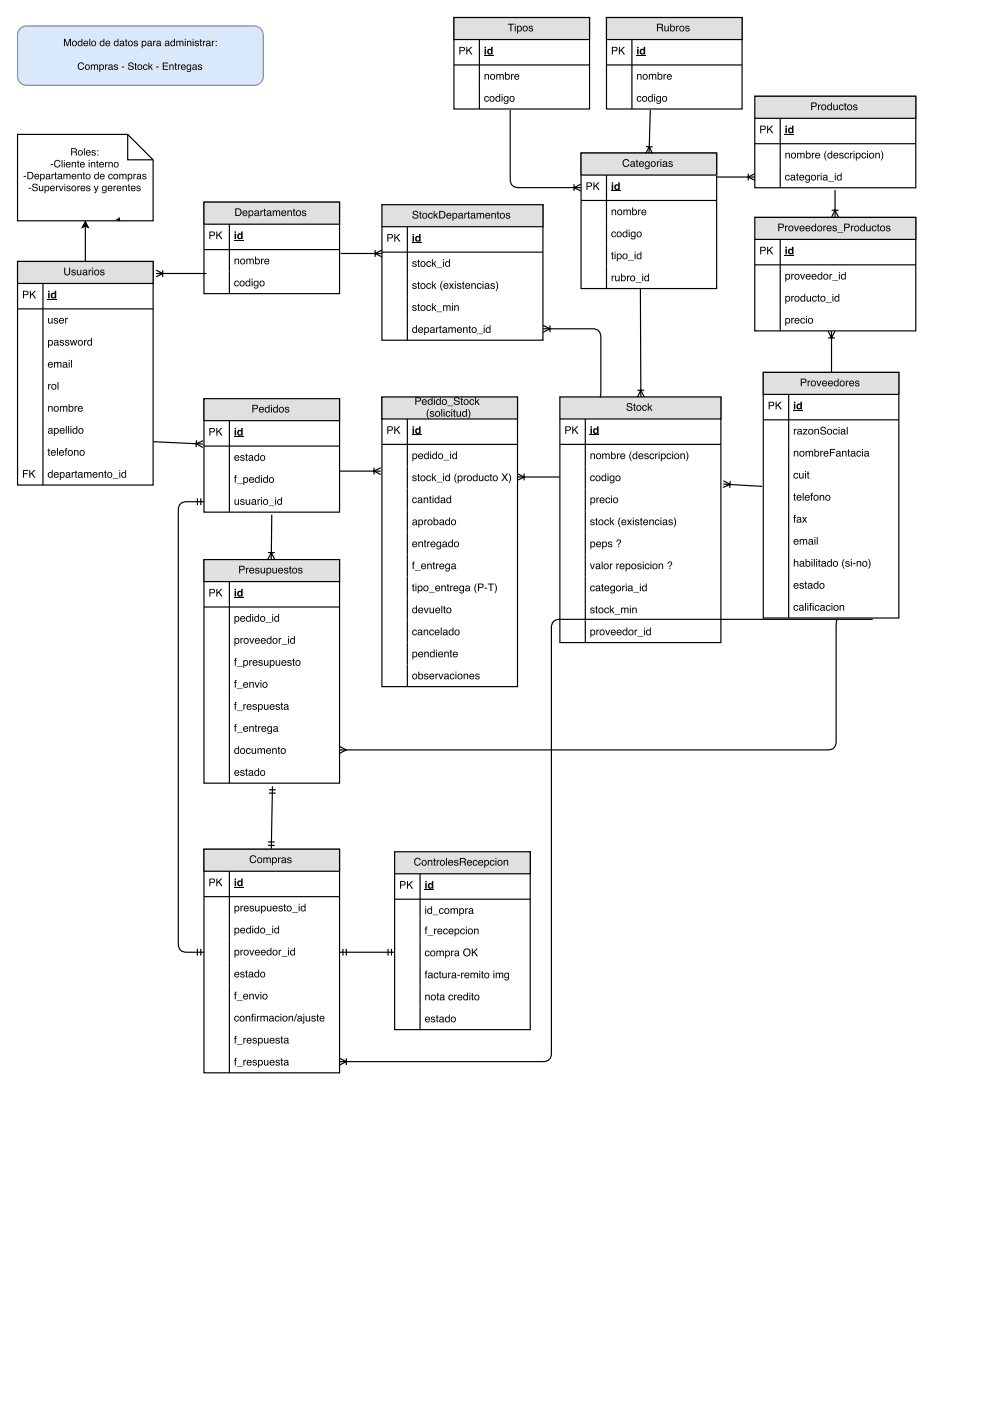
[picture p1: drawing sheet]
<svg xmlns="http://www.w3.org/2000/svg" width="297mm" height="420mm" viewBox="0 0 297 420" stroke-linecap="round" stroke-linejoin="round" font-family="sans-serif">
<path d="M5.3 78.4h40.6v67.1h-40.6z" fill="none" stroke="#000" stroke-width=".35"/>
<path d="M5.3 78.4h40.6v6.6h-40.6z" fill="#e0e0e0"/>
<path d="M5.3 78.4h40.6v6.6h-40.6zM5.3 92.6h40.6M12.9 85v60.5" fill="none" stroke="#000" stroke-width=".35"/>
<g fill="#000">
<path d="M6.9 87.2h1a.66 .66 0 0 1 .7 .7 .66 .66 0 0 1-.7 .6h-.7v1h-.3zM7.2 87.5v.8h.6a.4 .4 0 0 0 .5-.4 .4 .4 0 0 0-.5-.4zM9 87.2h.3v1.1l1.1-1.1h.4l-.9 .9 .9 1.4h-.4l-.8-1.2-.3 .4v.8h-.3z"/>
<path d="M14.4 95.4h.3v1.1a.42 .42 0 0 0 .6 .3 .42 .42 0 0 0 .2-.6v-.8h.3v1.6h-.3v-.2a.58 .58 0 0 1-.7 .3 .58 .58 0 0 1-.4-.6zM16.3 95.5a.67 .67 0 0 1 1.1 .3h-.3a.35 .35 0 0 0-.3-.2 .35 .35 0 0 0-.4 .3l.1 .1a.6 .6 0 0 1 .8 .3 .6 .6 0 0 1-.3 .8l-.7-.2-.2-.4h.3a.4 .4 0 0 0 .4 .4 .4 .4 0 0 0 .4-.4l-.1-.1a.65 .65 0 0 1-.7-.2 .65 .65 0 0 1-.1-.7zM17.9 95.6a.76 .76 0 0 1 .9-.2 .76 .76 0 0 1 .4 .9h-1.2a.47 .47 0 0 0 .3 .5 .47 .47 0 0 0 .6-.3h.3a.83 .83 0 0 1-1.3 .4 .83 .83 0 0 1 0-1.3zM18.1 95.7l-.1 .4h.9l-.3-.5zM19.5 95.4h.3v.3l.6-.4v.3l-.5 .3-.1 1.1h-.3z"/>
<path d="M14.4 87.2h.5v.4h-.5zM14.4 87.8h.5v1.7h-.5zM15.4 88l.5-.2 .5 .2v-.8h.4v2.3h-.4v-.2a.77 .77 0 0 1-1.1 0 .77 .77 0 0 1 0-1.1zM15.7 88.6a.44 .44 0 0 0 .8 0 .44 .44 0 0 0-.8 0z"/>
<path d="M19.2 80.3h.3v1.4a.59 .59 0 0 0 .6 .6 .59 .59 0 0 0 .6-.6v-1.4h.3v1.3a.91 .91 0 0 1-.9 1 .91 .91 0 0 1-.9-1zM21.6 81a.67 .67 0 0 1 1.1 .4h-.3a.35 .35 0 0 0-.4-.3 .35 .35 0 0 0-.3 .3l.1 .1a.6 .6 0 0 1 .8 .3 .6 .6 0 0 1-.3 .8l-.8-.2-.1-.4h.2a.4 .4 0 0 0 .4 .4 .4 .4 0 0 0 .4-.4v-.1a.65 .65 0 0 1-.8-.2 .65 .65 0 0 1 0-.7zM23 80.9h.3v1.1a.42 .42 0 0 0 .6 .3 .42 .42 0 0 0 .2-.6v-.8h.3v1.6h-.3v-.2a.58 .58 0 0 1-.6 .3 .58 .58 0 0 1-.5-.6zM25.1 82a.37 .37 0 0 0 .4 .3 .37 .37 0 0 0 .2-.5zM24.9 81.1a.74 .74 0 0 1 1.2 .2l.2 1.3-.4-.3a.55 .55 0 0 1-1 .2 .55 .55 0 0 1 .4-.9l.5-.1a.38 .38 0 0 0-.3-.4 .38 .38 0 0 0-.4 .3h-.3zM26.6 80.9h.2v.3l.6-.3v.3l-.5 .2v1.1h-.3zM27.6 80.9h.3v1.6h-.3zM27.6 80.3h.3v.3h-.3zM28.7 81.2l-.1 .1a.56 .56 0 0 0 0 .9 .56 .56 0 0 0 .8-.2 .57 .57 0 0 0 0-.7 .57 .57 0 0 0-.7-.1zM28.2 81.7a.85 .85 0 0 1 1.7 0 .85 .85 0 0 1-1.7 0zM30.2 81a.67 .67 0 0 1 1.1 .4h-.3a.35 .35 0 0 0-.3-.3 .35 .35 0 0 0-.4 .3l.1 .1a.6 .6 0 0 1 .8 .3 .6 .6 0 0 1-.3 .8l-.7-.2-.2-.4h.3a.4 .4 0 0 0 .4 .4 .4 .4 0 0 0 .4-.4l-.1-.1a.65 .65 0 0 1-.7-.2 .65 .65 0 0 1-.1-.7z"/>
<path d="M14.4 115.2h.3v.3l.5-.4v.3l-.5 .3v1.1h-.3zM15.9 115.5l-.1 .1a.56 .56 0 0 0-.1 .8 .56 .56 0 0 0 .9-.1 .57 .57 0 0 0-.1-.7 .57 .57 0 0 0-.6-.1zM15.4 116a.85 .85 0 0 1 1.6 0 .85 .85 0 0 1-1.6 0zM17.3 114.6h.2v2.2h-.2z"/>
<path d="M14.8 102.3a.56 .56 0 0 0-.1 .8 .56 .56 0 0 0 .8 .1 .56 .56 0 0 0 0-.8 .56 .56 0 0 0-.7-.1zM14.4 102h.3v.2a.76 .76 0 0 1 1.2 .6 .76 .76 0 0 1-1.2 .6v.9h-.3zM16.4 103a.37 .37 0 0 0 .5 .4 .37 .37 0 0 0 .2-.6zM16.3 102.1a.74 .74 0 0 1 1.2 .3l.2 1.2-.5-.2a.55 .55 0 0 1-.9 .2 .55 .55 0 0 1 .3-.9l.6-.2a.38 .38 0 0 0-.3-.4 .38 .38 0 0 0-.4 .4h-.3zM18.1 102.1a.67 .67 0 0 1 1.1 .3h-.3a.35 .35 0 0 0-.4-.2 .35 .35 0 0 0-.3 .3l.1 .1a.6 .6 0 0 1 .8 .3 .6 .6 0 0 1-.3 .8l-.8-.2-.1-.4h.2a.4 .4 0 0 0 .4 .4 .4 .4 0 0 0 .4-.4v-.1a.65 .65 0 0 1-.8-.2 .65 .65 0 0 1 0-.7zM19.7 102.1a.67 .67 0 0 1 1.1 .3h-.3a.35 .35 0 0 0-.4-.2 .35 .35 0 0 0-.3 .3l.1 .1a.6 .6 0 0 1 .8 .3 .6 .6 0 0 1-.4 .8l-.7-.2-.2-.4h.3a.4 .4 0 0 0 .4 .4 .4 .4 0 0 0 .4-.4l-.1-.1a.65 .65 0 0 1-.7-.2 .65 .65 0 0 1 0-.7zM21 102h.3l.3 1.3 .3-1.3h.3l.3 1.3 .4-1.3h.3l-.5 1.6h-.3l-.4-1.3-.3 1.3h-.3zM23.8 102.3l-.1 .1a.56 .56 0 0 0 0 .8 .56 .56 0 0 0 .8-.1 .57 .57 0 0 0 0-.7 .57 .57 0 0 0-.7-.1zM23.3 102.8a.85 .85 0 0 1 1.7 0 .85 .85 0 0 1-1.7 0zM25.2 102h.3v.3l.5-.4v.3l-.5 .3v1.1h-.3zM26.5 102.3a.53 .53 0 0 0 0 1 .53 .53 0 0 0 .8-.5l-.2-.6zM26.4 102.1l.6-.1 .3 .2v-.9h.3v2.3h-.3v-.2a.81 .81 0 0 1-1.2-.2 .81 .81 0 0 1 .3-1.1z"/>
<path d="M14.6 108.8a.76 .76 0 0 1 .9-.2 .76 .76 0 0 1 .3 .9h-1.2a.47 .47 0 0 0 .4 .5 .47 .47 0 0 0 .6-.3h.2a.83 .83 0 0 1-1.3 .4 .83 .83 0 0 1 .1-1.3zM14.8 108.9l-.2 .4h1l-.3-.5zM16.2 108.6h.3v.2a.54 .54 0 0 1 .9 0 .55 .55 0 0 1 .6-.2 .55 .55 0 0 1 .4 .5v1.1h-.3v-1.3l-.3-.1-.3 .2-.1 1.2h-.2v-1.1a.38 .38 0 0 0-.5-.3 .38 .38 0 0 0-.2 .6v.8h-.3zM19.1 109.7a.37 .37 0 0 0 .5 .3 .37 .37 0 0 0 .1-.6zM18.9 108.8a.74 .74 0 0 1 1.2 .2l.2 1.2-.4-.2a.55 .55 0 0 1-1 .2 .55 .55 0 0 1 .4-.9l.5-.2a.38 .38 0 0 0-.3-.4 .38 .38 0 0 0-.4 .4h-.3zM20.6 108.6h.3v1.6h-.3zM20.6 108h.3v.3h-.3zM21.3 108h.3v2.2h-.3z"/>
<path d="M14.4 121.8h.3v.2a.59 .59 0 0 1 .7-.2 .59 .59 0 0 1 .4 .6v1h-.3v-1a.41 .41 0 0 0-.5-.4 .41 .41 0 0 0-.3 .6v.8h-.3zM16.6 122.1l-.1 .1a.56 .56 0 0 0-.1 .8 .56 .56 0 0 0 .9-.1 .57 .57 0 0 0 0-.7 .57 .57 0 0 0-.7-.1zM16.1 122.6a.85 .85 0 0 1 1.7 0 .85 .85 0 0 1-1.7 0zM18 121.8h.2v.2a.54 .54 0 0 1 1 0 .55 .55 0 0 1 .6-.2 .55 .55 0 0 1 .4 .5v1.1h-.3v-1.3l-.3-.1-.4 .3v1.1h-.3v-1a.38 .38 0 0 0-.5-.4 .38 .38 0 0 0-.2 .6v.8h-.2zM20.6 121.2h.2v.8a.76 .76 0 0 1 1.2 .6 .76 .76 0 0 1-1.2 .6v.2h-.2zM20.8 122.6a.55 .55 0 0 0 1.1 0 .55 .55 0 0 0-1.1 0zM22.4 121.8h.2v.3l.6-.4v.3l-.5 .3-.1 1.1h-.2zM23.5 122a.76 .76 0 0 1 1-.2 .76 .76 0 0 1 .3 .9h-1.2a.47 .47 0 0 0 .4 .5 .47 .47 0 0 0 .5-.3h.3a.83 .83 0 0 1-1.3 .4 .83 .83 0 0 1 0-1.3zM23.8 122.1l-.2 .4h.9l-.3-.5z"/>
<path d="M14.5 134.5h.3v.5h.2v.2h-.2v1.1l.2 .4-.5-.2v-1.3h-.2zM15.4 135.2a.76 .76 0 0 1 1-.2 .76 .76 0 0 1 .3 .9h-1.2a.47 .47 0 0 0 .4 .6 .47 .47 0 0 0 .5-.4h.3a.83 .83 0 0 1-1.3 .5 .83 .83 0 0 1 0-1.4zM15.7 135.3l-.2 .4h.9l-.3-.5zM17.1 134.4h.3v2.3h-.3zM17.9 135.2a.76 .76 0 0 1 .9-.2 .76 .76 0 0 1 .4 .9h-1.2a.47 .47 0 0 0 .3 .6 .47 .47 0 0 0 .6-.4h.3a.83 .83 0 0 1-1.3 .5 .83 .83 0 0 1 0-1.4zM18.1 135.3l-.1 .4h.9l-.3-.5zM19.7 134.5l.5-.2-.3 .5 .3 .4h-.3v1.5h-.3v-1.5h-.2zM20.8 135.3l-.1 .1a.56 .56 0 0 0 0 .9 .56 .56 0 0 0 .8-.2 .57 .57 0 0 0 0-.7 .57 .57 0 0 0-.7-.1zM20.3 135.8a.85 .85 0 0 1 1.7 0 .85 .85 0 0 1-1.7 0zM22.2 135h.2v.2a.59 .59 0 0 1 .7-.2 .59 .59 0 0 1 .4 .6v1.1h-.2v-1.1a.41 .41 0 0 0-.5-.4 .41 .41 0 0 0-.3 .6v.9h-.3zM24.3 135.3l-.1 .1a.56 .56 0 0 0 0 .9 .56 .56 0 0 0 .8-.2 .57 .57 0 0 0 0-.7 .57 .57 0 0 0-.7-.1zM23.8 135.8a.85 .85 0 0 1 1.7 0 .85 .85 0 0 1-1.7 0z"/>
<path d="M14.7 129.5a.37 .37 0 0 0 .5 .3 .37 .37 0 0 0 .1-.5zM14.5 128.6a.74 .74 0 0 1 1.2 .2l.2 1.3-.4-.3a.55 .55 0 0 1-1 .2 .55 .55 0 0 1 .4-.9l.5-.1a.38 .38 0 0 0-.3-.4 .38 .38 0 0 0-.4 .3h-.3zM16.6 128.7a.56 .56 0 0 0-.2 .8 .56 .56 0 0 0 .9 .1 .56 .56 0 0 0 0-.7 .56 .56 0 0 0-.7-.2zM16.2 128.4h.2v.2a.76 .76 0 0 1 1.2 .6 .76 .76 0 0 1-1.2 .7v.8h-.2zM18.1 128.6a.76 .76 0 0 1 .9-.2 .76 .76 0 0 1 .4 .9h-1.2a.47 .47 0 0 0 .3 .5 .47 .47 0 0 0 .6-.3h.3a.83 .83 0 0 1-1.3 .4 .83 .83 0 0 1 0-1.3zM18.3 128.7l-.1 .4h.9l-.3-.5zM19.7 127.8h.3v2.2h-.3zM20.4 127.8h.3v2.2h-.3zM21.1 128.4h.3v1.6h-.3zM21.1 127.8h.3v.3h-.3zM22.1 128.8a.53 .53 0 0 0 0 .9 .53 .53 0 0 0 .8-.5l-.3-.6zM22 128.5l.6-.1 .3 .2v-.8h.3v2.2h-.3v-.2a.81 .81 0 0 1-1.2-.1 .81 .81 0 0 1 .3-1.2zM24 128.7l-.1 .1a.56 .56 0 0 0-.1 .8 .56 .56 0 0 0 .9-.1 .57 .57 0 0 0 0-.7 .57 .57 0 0 0-.7-.1zM23.5 129.2a.85 .85 0 0 1 1.7 0 .85 .85 0 0 1-1.7 0z"/>
<path d="M6.9 141h1.6v.3h-1.3v.6h1.1v.3h-1.1v1.1h-.3zM8.8 141h.3v1.1l1.1-1.1h.4l-.9 .9 .9 1.4h-.4l-.8-1.2-.3 .4v.8h-.3z"/>
<path d="M14.7 142a.53 .53 0 0 0 0 .9 .53 .53 0 0 0 .8-.5l-.3-.6zM14.6 141.7l.6-.1 .3 .2v-.8h.3v2.3h-.3v-.3a.81 .81 0 0 1-1.2-.1 .81 .81 0 0 1 .3-1.2zM16.3 141.8a.76 .76 0 0 1 .9-.2 .76 .76 0 0 1 .4 .9h-1.2a.47 .47 0 0 0 .4 .6 .47 .47 0 0 0 .5-.4h.3a.83 .83 0 0 1-1.3 .5 .83 .83 0 0 1 0-1.4zM16.5 141.9l-.1 .4h.9l-.3-.5zM18.3 141.9a.56 .56 0 0 0-.1 .9 .56 .56 0 0 0 .9 0 .56 .56 0 0 0-.1-.7 .56 .56 0 0 0-.7-.2zM17.9 141.6h.3v.2a.76 .76 0 0 1 1.2 .6 .76 .76 0 0 1-1.2 .7v.8h-.3zM20 142.7a.37 .37 0 0 0 .4 .3 .37 .37 0 0 0 .2-.5zM19.8 141.8a.74 .74 0 0 1 1.2 .2l.2 1.3-.4-.3a.55 .55 0 0 1-1 .2 .55 .55 0 0 1 .4-.9l.5-.1a.38 .38 0 0 0-.3-.4 .38 .38 0 0 0-.4 .3h-.3zM21.5 141.6h.3v.3l.5-.3v.3l-.5 .2v1.2h-.3zM22.6 141.1h.3v.5h.2v.2h-.2v1.1l.2 .4-.5-.2v-1.3h-.2zM23.7 142.7a.37 .37 0 0 0 .4 .3 .37 .37 0 0 0 .2-.5zM23.5 141.8a.74 .74 0 0 1 1.2 .2l.2 1.3-.4-.3a.55 .55 0 0 1-1 .2 .55 .55 0 0 1 .4-.9l.5-.1a.38 .38 0 0 0-.3-.4 .38 .38 0 0 0-.4 .3h-.3zM25.2 141.6h.3v.2a.54 .54 0 0 1 .9 0 .55 .55 0 0 1 .6-.2 .55 .55 0 0 1 .4 .5v1.2h-.3v-1.3l-.3-.2-.3 .3-.1 1.2h-.2v-1.1a.38 .38 0 0 0-.5-.4 .38 .38 0 0 0-.2 .6v.9h-.3zM27.9 141.8a.76 .76 0 0 1 1-.2 .76 .76 0 0 1 .3 .9h-1.2a.47 .47 0 0 0 .4 .6 .47 .47 0 0 0 .5-.4h.3a.83 .83 0 0 1-1.3 .5 .83 .83 0 0 1 0-1.4zM28.2 141.9l-.2 .4h1l-.3-.5zM29.6 141.6h.2v.2a.59 .59 0 0 1 .7-.2 .59 .59 0 0 1 .4 .6v1.1h-.2v-1.1a.41 .41 0 0 0-.5-.4 .41 .41 0 0 0-.3 .6v.9h-.3zM31.4 141.1h.3v.5h.3v.2h-.3v1.1l.3 .4-.6-.2v-1.3h-.2zM32.6 141.9l-.1 .1a.56 .56 0 0 0 0 .9 .56 .56 0 0 0 .8-.2 .57 .57 0 0 0 0-.7 .57 .57 0 0 0-.7-.1zM32.1 142.5a.85 .85 0 0 1 1.7 0 .85 .85 0 0 1-1.7 0zM33.8 143.5h1.8v.2h-1.8zM35.8 141.6h.2v1.7h-.2zM35.8 141h.2v.3h-.2zM36.8 142a.53 .53 0 0 0 0 .9 .53 .53 0 0 0 .8-.5l-.3-.6zM36.7 141.7l.5-.1 .3 .2v-.8h.3v2.3h-.2v-.3a.81 .81 0 0 1-1.3-.1 .81 .81 0 0 1 .4-1.2z"/>
</g>
<path d="M14.2 89.8h2.8" fill="none" stroke="#000" stroke-width=".3"/>
<path d="M5.3 40.3h33l7.6 7.6v18.3h-40.6z" fill="#fff"/>
<path d="M5.3 40.3h33l7.6 7.6v18.3h-40.6zM38.3 40.3v7.6h7.6M25.6 66.4l.9 1.8-.9-.4-.9 .4zM25.6 67.8v10.7M35.2 65.8h.3l.2-.4 .1 .7zM35.5 65.8l.3 .3" fill="none" stroke="#000" stroke-width=".35"/>
<g fill="#000">
<path d="M25.6 66.4l.9 1.8-.9-.4-.9 .4zM35.2 65.8h.3l.2-.4 .1 .7z"/>
<path d="M7.1 52.8h.7v.2h-.7zM8.5 51.8v1.7h.5a.86 .86 0 0 0 .7-.8 .86 .86 0 0 0-.7-.9zM8.2 51.6h.9a1.11 1.11 0 0 1 .9 1.1 1.11 1.11 0 0 1-.9 1h-.9zM10.5 52.4a.73 .73 0 0 1 .9-.2 .73 .73 0 0 1 .3 .8h-1.1a.45 .45 0 0 0 .3 .6 .45 .45 0 0 0 .5-.4h.3a.8 .8 0 0 1-1.2 .5 .8 .8 0 0 1 0-1.3zM10.7 52.5l-.1 .3h.9l-.3-.4zM12.4 52.5a.53 .53 0 0 0-.1 .8 .53 .53 0 0 0 .8 0 .54 .54 0 0 0 0-.7 .54 .54 0 0 0-.7-.1zM12 52.2h.3v.2a.75 .75 0 0 1 1.1 0 .75 .75 0 0 1-.1 1.1l-.5 .3-.5-.2v.8h-.3zM14 53.2a.35 .35 0 0 0 .4 .3 .35 .35 0 0 0 .2-.5zM13.8 52.3a.71 .71 0 0 1 1.2 .3l.2 1.2-.4-.3a.53 .53 0 0 1-1 .2 .53 .53 0 0 1 .4-.9l.5-.1a.36 .36 0 0 0-.3-.4 .36 .36 0 0 0-.4 .3h-.2zM15.5 52.2h.2v.2l.5-.3v.3l-.4 .3-.1 1h-.2zM16.5 51.7h.3v.5h.2v.2h-.2v1l.2 .3-.5-.1v-1.2h-.2zM17.5 53.2a.35 .35 0 0 0 .5 .3 .35 .35 0 0 0 .2-.5zM17.4 52.3a.71 .71 0 0 1 1.2 .3l.1 1.2-.4-.3a.53 .53 0 0 1-.9 .2 .53 .53 0 0 1 .3-.9l.6-.1a.36 .36 0 0 0-.3-.4 .36 .36 0 0 0-.4 .3h-.3zM19 52.2h.3v.2a.52 .52 0 0 1 .9 0 .53 .53 0 0 1 .6-.3 .53 .53 0 0 1 .3 .6v1h-.2l-.1-1.2-.2-.1-.4 .2v1.1h-.3v-1a.36 .36 0 0 0-.4-.3 .36 .36 0 0 0-.2 .5v.8h-.3zM21.7 52.4a.73 .73 0 0 1 .8-.2 .73 .73 0 0 1 .4 .8h-1.2a.45 .45 0 0 0 .4 .6 .45 .45 0 0 0 .5-.4h.3a.8 .8 0 0 1-1.3 .5 .8 .8 0 0 1 .1-1.3zM21.9 52.5l-.2 .3h.9l-.3-.4zM23.2 52.2h.3v.2a.57 .57 0 0 1 .6-.3 .57 .57 0 0 1 .4 .6v1h-.2v-1a.39 .39 0 0 0-.5-.3 .39 .39 0 0 0-.3 .5v.8h-.3zM25 51.7h.2v.5h.3v.2h-.3v1l.3 .3-.5-.1v-1.2h-.2zM25.9 52.9a.56 .56 0 0 0 1.1 0 .56 .56 0 0 0-1.1 0zM25.6 53a.85 .85 0 0 1 1.7 0 .85 .85 0 0 1-1.7 0zM28.6 52.5a.58 .58 0 0 0-.1 .9 .58 .58 0 0 0 .9 0 .58 .58 0 0 0-.2-.9zM28.5 52.2l.6-.1 .3 .3v-.8h.2v2.1h-.2v-.2a.78 .78 0 0 1-1.2-.1 .78 .78 0 0 1 .3-1.2zM30.1 52.4a.73 .73 0 0 1 .9-.2 .73 .73 0 0 1 .4 .8h-1.2a.45 .45 0 0 0 .3 .6 .45 .45 0 0 0 .6-.4h.2a.8 .8 0 0 1-1.2 .5 .8 .8 0 0 1 0-1.3zM30.3 52.5l-.1 .3h.9l-.3-.4zM32.6 52.3a.65 .65 0 0 1 .7-.2 .65 .65 0 0 1 .5 .6h-.3a.44 .44 0 0 0-.5-.3 .44 .44 0 0 0-.3 .6 .42 .42 0 0 0 .3 .6 .42 .42 0 0 0 .5-.4h.3a.75 .75 0 0 1-1.1 .5 .75 .75 0 0 1-.2-1.2zM34.2 52.9a.56 .56 0 0 0 1.1 0 .56 .56 0 0 0-1.1 0zM33.9 53a.85 .85 0 0 1 1.7 0 .85 .85 0 0 1-1.7 0zM35.8 52.2h.2v.2a.52 .52 0 0 1 .9 0 .53 .53 0 0 1 .6-.3 .53 .53 0 0 1 .4 .6v1h-.3v-1.2l-.2-.1-.4 .2v1.1h-.3v-1a.36 .36 0 0 0-.5-.3 .36 .36 0 0 0-.2 .5v.8h-.2zM38.7 52.5a.53 .53 0 0 0-.2 .8 .53 .53 0 0 0 .9 0 .54 .54 0 0 0-.1-.7 .54 .54 0 0 0-.6-.1zM38.3 52.2h.2v.2a.75 .75 0 0 1 1.1 0 .75 .75 0 0 1 0 1.1l-.6 .3-.5-.2v.8h-.2zM40 52.2h.3v.2l.5-.3v.3l-.5 .3v1h-.3zM41.2 53.2a.35 .35 0 0 0 .5 .3 .35 .35 0 0 0 .2-.5zM41.1 52.3a.71 .71 0 0 1 1.2 .3l.1 1.2-.4-.3a.53 .53 0 0 1-.9 .2 .53 .53 0 0 1 .3-.9l.6-.1a.36 .36 0 0 0-.3-.4 .36 .36 0 0 0-.4 .3h-.3zM42.8 52.3a.64 .64 0 0 1 1.1 .3h-.3a.34 .34 0 0 0-.3-.3 .34 .34 0 0 0-.4 .3l.1 .1a.58 .58 0 0 1 .8 .3 .58 .58 0 0 1-.3 .8l-.7-.2-.2-.4h.3a.39 .39 0 0 0 .4 .4 .39 .39 0 0 0 .3-.4 .66 .66 0 0 1-.7-.3 .66 .66 0 0 1-.1-.6z"/>
<path d="M8.6 56.3h.7v.3h-.7zM9.9 55.3a.86 .86 0 0 1 1.4 .5h-.3a.46 .46 0 0 0-.6-.6 .46 .46 0 0 0-.2 .8 .81 .81 0 0 1 .9 .2 .81 .81 0 0 1 .1 .9 .94 .94 0 0 1-.9 .3 .94 .94 0 0 1-.7-.8h.3a.54 .54 0 0 0 .6 .6 .54 .54 0 0 0 .4-.7 1.08 1.08 0 0 1-1.2-.9zM11.7 55.7h.2v1.1a.41 .41 0 0 0 .6 .3 .41 .41 0 0 0 .2-.6v-.8h.3v1.6h-.3v-.2a.55 .55 0 0 1-.6 .2 .55 .55 0 0 1-.4-.5zM13.8 56a.53 .53 0 0 0-.2 .8 .53 .53 0 0 0 .8 0 .54 .54 0 0 0 0-.6 .54 .54 0 0 0-.6-.2zM13.4 55.7h.2v.2a.75 .75 0 0 1 1.1 .1 .75 .75 0 0 1-.1 1l-.5 .4-.5-.3v.8h-.2zM15.2 55.9a.73 .73 0 0 1 .9-.1 .73 .73 0 0 1 .3 .8h-1.1a.45 .45 0 0 0 .3 .5 .45 .45 0 0 0 .6-.3h.2a.8 .8 0 0 1-1.2 .4 .8 .8 0 0 1 0-1.3zM15.4 56l-.1 .4h.9l-.3-.5zM16.8 55.7h.2v.3l.5-.3v.3l-.4 .2-.1 1.1h-.2zM17.6 55.7h.3l.4 1.3 .5-1.3h.3l-.6 1.6h-.3zM19.3 55.7h.3v1.6h-.3zM19.3 55.1h.3v.3h-.3zM20.1 55.8a.64 .64 0 0 1 1 .4h-.2a.34 .34 0 0 0-.4-.3 .34 .34 0 0 0-.3 .3l.1 .1a.58 .58 0 0 1 .8 .3 .58 .58 0 0 1-.4 .7l-.7-.1-.1-.4h.2a.39 .39 0 0 0 .4 .3 .39 .39 0 0 0 .4-.3l-.1-.1a.66 .66 0 0 1-.6-.2 .66 .66 0 0 1-.1-.7zM21.6 56.5a.56 .56 0 0 0 1.1 0 .56 .56 0 0 0-1.1 0zM21.4 56.5a.81 .81 0 0 1 1.6 0 .81 .81 0 0 1-1.6 0zM23.2 55.7h.3v.3l.5-.3v.3l-.5 .2v1.1h-.3zM24.3 55.9a.73 .73 0 0 1 .9-.1 .73 .73 0 0 1 .4 .8h-1.2a.45 .45 0 0 0 .3 .5 .45 .45 0 0 0 .6-.3h.3a.8 .8 0 0 1-1.3 .4 .8 .8 0 0 1 0-1.3zM24.5 56l-.1 .4h.9l-.3-.5zM26 55.8a.64 .64 0 0 1 1.1 .4h-.3a.34 .34 0 0 0-.3-.3 .34 .34 0 0 0-.4 .3l.1 .1a.58 .58 0 0 1 .8 .3 .58 .58 0 0 1-.3 .7l-.7-.1-.2-.4h.3a.39 .39 0 0 0 .4 .3 .39 .39 0 0 0 .3-.3v-.1a.66 .66 0 0 1-.7-.2 .66 .66 0 0 1-.1-.7zM28.1 55.7h.3l.4 1.3 .5-1.3h.3l-.4 1a1.23 1.23 0 0 1-.9 1.3v-.3h.2l.2-.3zM30.7 55.9l.5-.2 .5 .2v-.2h.2v1.5a.7 .7 0 0 1-.5 .8 .7 .7 0 0 1-.8-.5h.3a.46 .46 0 0 0 .6 .2 .46 .46 0 0 0 .2-.6 .76 .76 0 0 1-1.1-.1 .76 .76 0 0 1 .1-1.1zM31 56a.57 .57 0 0 0-.2 .9 .57 .57 0 0 0 .9 0 .57 .57 0 0 0-.1-.8zM32.5 55.9a.73 .73 0 0 1 .8-.1 .73 .73 0 0 1 .4 .8h-1.2a.45 .45 0 0 0 .4 .5 .45 .45 0 0 0 .5-.3h.3a.8 .8 0 0 1-1.3 .4 .8 .8 0 0 1 .1-1.3zM32.7 56l-.2 .4h.9l-.3-.5zM34 55.7h.3v.3l.5-.3v.3l-.5 .2v1.1h-.3zM35.2 55.9a.73 .73 0 0 1 .9-.1 .73 .73 0 0 1 .3 .8h-1.2a.45 .45 0 0 0 .4 .5 .45 .45 0 0 0 .5-.3h.3a.8 .8 0 0 1-1.2 .4 .8 .8 0 0 1 0-1.3zM35.4 56l-.2 .4h.9l-.3-.5zM36.7 55.7h.3v.2a.57 .57 0 0 1 .6-.2 .57 .57 0 0 1 .4 .6v1h-.2v-1a.39 .39 0 0 0-.5-.4 .39 .39 0 0 0-.3 .6v.8h-.3zM38.5 55.3h.3v.4h.2v.2h-.2v1.1l.2 .3-.5-.2v-1.2h-.2zM39.4 55.9a.73 .73 0 0 1 .9-.1 .73 .73 0 0 1 .3 .8h-1.1a.45 .45 0 0 0 .3 .5 .45 .45 0 0 0 .6-.3h.2a.8 .8 0 0 1-1.2 .4 .8 .8 0 0 1 0-1.3zM39.6 56l-.1 .4h.9l-.3-.5zM41.1 55.8a.64 .64 0 0 1 1 .4h-.2a.34 .34 0 0 0-.4-.3 .34 .34 0 0 0-.3 .3l.1 .1a.58 .58 0 0 1 .8 .3 .58 .58 0 0 1-.4 .7l-.7-.1-.1-.4h.2a.39 .39 0 0 0 .4 .3 .39 .39 0 0 0 .4-.3l-.1-.1a.66 .66 0 0 1-.6-.2 .66 .66 0 0 1-.1-.7z"/>
<path d="M15.2 49.2h.7v.3h-.7zM16.5 48.3a.95 .95 0 0 1 .9-.3 .95 .95 0 0 1 .7 .7h-.3a.74 .74 0 0 0-1-.4 .74 .74 0 0 0-.3 1.1 .67 .67 0 0 0 .7 .6 .67 .67 0 0 0 .6-.6h.3a1.05 1.05 0 0 1-1.4 .7 1.05 1.05 0 0 1-.4-1.6zM18.5 48h.2v2.2h-.2zM19.1 48.6h.3v1.6h-.3zM19.1 48h.3v.3h-.3zM19.9 48.8a.73 .73 0 0 1 .9-.1 .73 .73 0 0 1 .4 .8h-1.2a.45 .45 0 0 0 .3 .5 .45 .45 0 0 0 .6-.3h.2a.8 .8 0 0 1-1.2 .4 .8 .8 0 0 1 0-1.3zM20.1 48.9l-.1 .4h.9l-.3-.5zM21.5 48.6h.3v.2a.57 .57 0 0 1 .6-.2 .57 .57 0 0 1 .4 .6v1h-.3v-1a.39 .39 0 0 0-.5-.4 .39 .39 0 0 0-.2 .6v.8h-.3zM23.2 48.2h.3v.4h.3v.2h-.3v1.1l.3 .3-.5-.2-.1-1.2h-.2zM24.2 48.8a.73 .73 0 0 1 .8-.1 .73 .73 0 0 1 .4 .8h-1.2a.45 .45 0 0 0 .4 .5 .45 .45 0 0 0 .5-.3h.3a.8 .8 0 0 1-1.2 .4 .8 .8 0 0 1 0-1.3zM24.4 48.9l-.2 .4h.9l-.3-.5zM26.6 48.6h.3v1.6h-.3zM26.6 48h.3v.3h-.3zM27.3 48.6h.2v.2a.57 .57 0 0 1 .7-.2 .57 .57 0 0 1 .4 .6v1h-.3v-1a.39 .39 0 0 0-.5-.4 .39 .39 0 0 0-.3 .6v.8h-.2zM29 48.2h.3v.4h.2v.2h-.2v1.1l.2 .3-.5-.2v-1.2h-.2zM29.9 48.8a.73 .73 0 0 1 .9-.1 .73 .73 0 0 1 .4 .8h-1.2a.45 .45 0 0 0 .3 .5 .45 .45 0 0 0 .6-.3h.2a.8 .8 0 0 1-1.2 .4 .8 .8 0 0 1 0-1.3zM30.1 48.9l-.1 .4h.9l-.3-.5zM31.5 48.6h.3v.3l.5-.3v.3l-.5 .2v1.1h-.3zM32.5 48.6h.3v.2a.57 .57 0 0 1 .6-.2 .57 .57 0 0 1 .4 .6v1h-.3v-1a.39 .39 0 0 0-.5-.4 .39 .39 0 0 0-.2 .6v.8h-.3zM34.3 49.4a.56 .56 0 0 0 1.1 0 .56 .56 0 0 0-1.1 0zM34.1 49.4a.81 .81 0 0 1 1.6 0 .81 .81 0 0 1-1.6 0z"/>
<path d="M21.6 44.7v.8h.7a.38 .38 0 0 0 .5-.4 .38 .38 0 0 0-.5-.4zM21.3 44.5h1a.6 .6 0 0 1 .7 .3 .6 .6 0 0 1-.3 .8l.4 1h-.3l-.1-.8-.4-.1h-.7v.9h-.3zM23.6 45.8a.56 .56 0 0 0 1.1 0 .56 .56 0 0 0-1.1 0zM23.3 45.9a.85 .85 0 0 1 1.7 0 .85 .85 0 0 1-1.7 0zM25.2 44.5h.2v2.1h-.2zM25.9 45.2a.73 .73 0 0 1 .9-.1 .73 .73 0 0 1 .4 .8h-1.2a.45 .45 0 0 0 .4 .5 .45 .45 0 0 0 .5-.3h.3a.8 .8 0 0 1-1.3 .4 .8 .8 0 0 1 0-1.3zM26.2 45.4l-.2 .3h.9l-.3-.4zM27.6 45.1a.64 .64 0 0 1 1.1 .4h-.3a.34 .34 0 0 0-.3-.3 .34 .34 0 0 0-.3 .3v.1a.58 .58 0 0 1 .8 .3 .58 .58 0 0 1-.3 .8l-.7-.2-.2-.4h.3a.39 .39 0 0 0 .4 .4 .39 .39 0 0 0 .3-.4 .66 .66 0 0 1-.7-.3 .66 .66 0 0 1-.1-.7zM29.2 45.1h.3v.3h-.3zM29.2 46.3h.3v.3h-.3z"/>
</g>
<path d="M61.1 60.6h40.7v27.5h-40.7z" fill="#fff"/>
<path d="M61.1 60.6h40.7v27.5h-40.7z" fill="none" stroke="#000" stroke-width=".35"/>
<path d="M61.1 60.6h40.7v6.6h-40.7z" fill="#e0e0e0"/>
<path d="M61.1 60.6h40.7v6.6h-40.7zM61.1 74.9h40.7M68.8 67.2v20.9M46.7 81l2.1 1-2.1 1M46.7 82h15.2M48.8 81v2" fill="none" stroke="#000" stroke-width=".35"/>
<g fill="#000">
<path d="M62.8 69.4h1a.66 .66 0 0 1 .7 .7 .66 .66 0 0 1-.7 .6h-.7v1h-.3zM63.1 69.7v.8h.6a.4 .4 0 0 0 .4-.4 .4 .4 0 0 0-.4-.4zM64.8 69.4h.3v1.1l1.1-1.1h.5l-1 .9 1 1.4h-.4l-.8-1.1-.4 .3v.8h-.3z"/>
<path d="M70.3 77.6h.3v.2a.59 .59 0 0 1 .7-.2 .59 .59 0 0 1 .4 .6v1h-.3v-1a.41 .41 0 0 0-.5-.4 .41 .41 0 0 0-.3 .6v.8h-.3zM72.5 77.9l-.1 .1a.56 .56 0 0 0-.1 .8 .56 .56 0 0 0 .9-.1 .57 .57 0 0 0-.1-.7 .57 .57 0 0 0-.6-.1zM71.9 78.4a.85 .85 0 0 1 1.7 0 .85 .85 0 0 1-1.7 0zM73.8 77.6h.3v.2a.54 .54 0 0 1 .9 0 .55 .55 0 0 1 .7-.2 .55 .55 0 0 1 .4 .5v1.1h-.3v-1.3l-.3-.1-.4 .3v1.1h-.3v-1a.38 .38 0 0 0-.5-.4 .38 .38 0 0 0-.2 .6v.8h-.3zM76.5 77h.2v.8a.76 .76 0 0 1 1.2 .6 .76 .76 0 0 1-1.2 .6v.2h-.2zM76.7 78.4a.55 .55 0 0 0 1.1 0 .55 .55 0 0 0-1.1 0zM78.2 77.6h.3v.3l.6-.3v.2l-.5 .3-.1 1.1h-.3zM79.4 77.8a.76 .76 0 0 1 .9-.2 .76 .76 0 0 1 .4 .9h-1.2a.47 .47 0 0 0 .4 .5 .47 .47 0 0 0 .5-.3h.3a.83 .83 0 0 1-1.3 .4 .83 .83 0 0 1 0-1.3zM79.6 77.9l-.1 .4h.9l-.3-.5z"/>
<path d="M70.3 69.4h.5v.4h-.5zM70.3 70h.5v1.7h-.5zM71.3 70.2l.5-.2 .5 .2v-.8h.4v2.3h-.4v-.2a.77 .77 0 0 1-1.1 0 .77 .77 0 0 1 0-1.1zM71.5 70.9a.45 .45 0 0 0 .9 0 .45 .45 0 0 0-.9 0z"/>
<path d="M70.8 62.8v1.7h.6a.89 .89 0 0 0 .7-.9 .89 .89 0 0 0-.7-.8zM70.5 62.5h.9a1.15 1.15 0 0 1 1 1.1 1.15 1.15 0 0 1-1 1.2h-.9zM72.9 63.3a.76 .76 0 0 1 .9-.1 .76 .76 0 0 1 .4 .8h-1.2a.47 .47 0 0 0 .3 .6 .47 .47 0 0 0 .6-.4h.3a.83 .83 0 0 1-1.3 .5 .83 .83 0 0 1 0-1.4zM73.1 63.5l-.1 .3h.9l-.3-.5zM74.9 63.4a.56 .56 0 0 0-.1 .9 .56 .56 0 0 0 .8 0 .56 .56 0 0 0 0-.7 .56 .56 0 0 0-.7-.2zM74.5 63.1h.3v.2a.76 .76 0 0 1 1.2 .7 .76 .76 0 0 1-1.2 .6v.8h-.3zM76.5 64.2a.37 .37 0 0 0 .5 .4 .37 .37 0 0 0 .2-.6zM76.4 63.3a.74 .74 0 0 1 1.2 .2l.2 1.3-.5-.3a.55 .55 0 0 1-.9 .2 .55 .55 0 0 1 .3-.9l.6-.1a.38 .38 0 0 0-.3-.4 .38 .38 0 0 0-.4 .3h-.3zM78.1 63.1h.2v.3l.6-.3v.3l-.5 .2-.1 1.2h-.2zM79.2 62.6h.2v.5h.3v.2h-.3v1.1l.3 .4-.5-.2v-1.3h-.3zM80.2 64.2a.37 .37 0 0 0 .5 .4 .37 .37 0 0 0 .2-.6zM80.1 63.3a.74 .74 0 0 1 1.2 .2l.2 1.3-.5-.3a.55 .55 0 0 1-.9 .2 .55 .55 0 0 1 .3-.9l.6-.1a.38 .38 0 0 0-.3-.4 .38 .38 0 0 0-.4 .3h-.3zM81.7 63.1h.3v.2a.54 .54 0 0 1 1 0 .55 .55 0 0 1 .6-.2 .55 .55 0 0 1 .4 .6v1.1h-.3v-1.3l-.3-.2-.4 .3v1.2h-.3v-1.1a.38 .38 0 0 0-.5-.4 .38 .38 0 0 0-.2 .6v.9h-.3zM84.5 63.3a.76 .76 0 0 1 .9-.1 .76 .76 0 0 1 .4 .8h-1.2a.47 .47 0 0 0 .3 .6 .47 .47 0 0 0 .6-.4h.3a.83 .83 0 0 1-1.3 .5 .83 .83 0 0 1 0-1.4zM84.7 63.5l-.1 .3h.9l-.3-.5zM86.2 63.1h.2v.2a.59 .59 0 0 1 .7-.2 .59 .59 0 0 1 .4 .6v1.1h-.3v-1.1a.41 .41 0 0 0-.5-.4 .41 .41 0 0 0-.3 .6v.9h-.2zM88 62.6h.3v.5h.2v.2h-.2v1.1l.2 .4-.5-.2v-1.3h-.3zM89.2 63.4l-.1 .1a.56 .56 0 0 0-.1 .9 .56 .56 0 0 0 .9-.2 .57 .57 0 0 0 0-.7 .57 .57 0 0 0-.7-.1zM88.7 64a.85 .85 0 0 1 1.7 0 .85 .85 0 0 1-1.7 0zM90.7 63.2a.67 .67 0 0 1 1.1 .4h-.3a.35 .35 0 0 0-.4-.3 .35 .35 0 0 0-.3 .3l.1 .1a.6 .6 0 0 1 .8 .3 .6 .6 0 0 1-.3 .8l-.8-.1-.1-.5h.2a.4 .4 0 0 0 .4 .4 .4 .4 0 0 0 .4-.4 .65 .65 0 0 1-.8-.2 .65 .65 0 0 1 0-.8z"/>
<path d="M70.4 84.4a.68 .68 0 0 1 .7-.2 .68 .68 0 0 1 .5 .5h-.3a.46 .46 0 0 0-.6-.3 .46 .46 0 0 0-.2 .7 .44 .44 0 0 0 .3 .6 .44 .44 0 0 0 .5-.4h.3a.78 .78 0 0 1-1.1 .5 .78 .78 0 0 1-.2-1.2zM72.3 84.5l-.1 .1a.56 .56 0 0 0-.1 .9 .56 .56 0 0 0 .9-.2 .57 .57 0 0 0 0-.7 .57 .57 0 0 0-.7-.1zM71.8 85a.85 .85 0 0 1 1.7 0 .85 .85 0 0 1-1.7 0zM74 84.6a.53 .53 0 0 0 0 .9 .53 .53 0 0 0 .8-.5l-.3-.6zM73.9 84.3l.5-.1 .3 .2v-.8h.3v2.3h-.2v-.3a.81 .81 0 0 1-1.3-.1 .81 .81 0 0 1 .4-1.2zM75.4 84.2h.3v1.7h-.3zM75.4 83.6h.3v.3h-.3zM76.2 84.4l.5-.2 .5 .2v-.2h.3v1.5a.73 .73 0 0 1-.6 .8 .73 .73 0 0 1-.8-.4h.2a.48 .48 0 0 0 .7 .2 .48 .48 0 0 0 .2-.7 .76 .76 0 0 1-1.1 0 .76 .76 0 0 1 0-1zM76.5 84.5a.55 .55 0 0 0-.2 .8 .55 .55 0 0 0 .8 .1 .55 .55 0 0 0 0-.7 .55 .55 0 0 0-.6-.2zM78.3 84.5l-.1 .1a.56 .56 0 0 0-.1 .9 .56 .56 0 0 0 .9-.2 .57 .57 0 0 0 0-.7 .57 .57 0 0 0-.7-.1zM77.8 85a.85 .85 0 0 1 1.7 0 .85 .85 0 0 1-1.7 0z"/>
</g>
<path d="M70.1 72h2.8" fill="none" stroke="#000" stroke-width=".3"/>
<path d="M61.1 119.6h40.7v34h-40.7z" fill="#fff"/>
<path d="M61.1 119.6h40.7v34h-40.7z" fill="none" stroke="#000" stroke-width=".35"/>
<path d="M61.1 119.6h40.7v6.6h-40.7z" fill="#e0e0e0"/>
<path d="M61.1 119.6h40.7v6.6h-40.7zM46 132.5l14.9 .7M58.9 132.1l-.1 2M60.9 132.2l-2.1 .9 2 1.1M61.1 133.8h40.7M68.8 126.2v27.4" fill="none" stroke="#000" stroke-width=".35"/>
<g fill="#000">
<path d="M62.8 128.4h1a.66 .66 0 0 1 .7 .6 .66 .66 0 0 1-.7 .7h-.7v.9h-.3zM63.1 128.6v.8h.6a.4 .4 0 0 0 .4-.4 .4 .4 0 0 0-.4-.4zM64.8 128.4h.3v1.1l1.1-1.1h.5l-1 .9 1 1.3h-.4l-.8-1.1-.4 .3v.8h-.3z"/>
<path d="M70.3 128.3h.5v.4h-.5zM70.3 128.9h.5v1.7h-.5zM71.3 129.2l.5-.3 .5 .3v-.8h.4v2.2h-.4v-.2a.77 .77 0 0 1-1.1 0 .77 .77 0 0 1 0-1.1zM71.5 129.8a.45 .45 0 0 0 .9 0 .45 .45 0 0 0-.9 0z"/>
<path d="M70.4 136.7a.76 .76 0 0 1 1-.1 .76 .76 0 0 1 .3 .8h-1.2a.47 .47 0 0 0 .4 .6 .47 .47 0 0 0 .5-.3h.3a.83 .83 0 0 1-1.3 .4 .83 .83 0 0 1 0-1.4zM70.7 136.9l-.2 .3h.9l-.3-.5zM72.2 136.6a.67 .67 0 0 1 1.1 .4h-.3a.35 .35 0 0 0-.3-.3 .35 .35 0 0 0-.4 .3l.1 .1a.6 .6 0 0 1 .8 .3 .6 .6 0 0 1-.3 .8l-.8-.1-.1-.4h.2a.4 .4 0 0 0 .4 .3 .4 .4 0 0 0 .4-.4 .65 .65 0 0 1-.8-.2 .65 .65 0 0 1 0-.8zM73.7 136h.3v.5h.3v.2h-.3v1.1l.3 .4-.6-.2v-1.3h-.2zM74.8 137.6a.37 .37 0 0 0 .5 .4 .37 .37 0 0 0 .1-.6zM74.6 136.7a.74 .74 0 0 1 1.2 .2l.2 1.3-.4-.2a.55 .55 0 0 1-1 .1 .55 .55 0 0 1 .4-.9l.6-.1a.38 .38 0 0 0-.4-.4 .38 .38 0 0 0-.4 .3h-.3zM76.6 136.9a.53 .53 0 0 0 0 .9 .53 .53 0 0 0 .8-.5l-.3-.5zM76.5 136.6l.6-.1 .3 .2v-.8h.3v2.3h-.3v-.3a.81 .81 0 0 1-1.2-.1 .81 .81 0 0 1 .3-1.2zM78.5 136.8l-.1 .1a.56 .56 0 0 0-.1 .9 .56 .56 0 0 0 .9-.2 .57 .57 0 0 0-.1-.7 .57 .57 0 0 0-.6-.1zM77.9 137.4a.85 .85 0 0 1 1.7 0 .85 .85 0 0 1-1.7 0z"/>
<path d="M75.6 121.4h1.1a.66 .66 0 0 1 .6 .7 .66 .66 0 0 1-.6 .6h-.7v1h-.4zM76 121.7v.8h.6a.4 .4 0 0 0 .4-.4 .4 .4 0 0 0-.4-.4zM77.8 122.2a.76 .76 0 0 1 .9-.1 .76 .76 0 0 1 .4 .9h-1.2a.47 .47 0 0 0 .4 .5 .47 .47 0 0 0 .5-.3h.3a.83 .83 0 0 1-1.3 .4 .83 .83 0 0 1 0-1.4zM78 122.4l-.1 .3h.9l-.3-.4zM79.8 122.4a.53 .53 0 0 0 0 .9 .53 .53 0 0 0 .8-.4l-.3-.6zM79.7 122.1l.5-.1 .3 .2v-.8h.3v2.3h-.2v-.2a.81 .81 0 0 1-1.3-.2 .81 .81 0 0 1 .4-1.2zM81.2 122h.3v1.7h-.3zM81.2 121.4h.3v.3h-.3zM82.2 122.4a.53 .53 0 0 0 0 .9 .53 .53 0 0 0 .8-.4l-.3-.6zM82.1 122.1l.6-.1 .3 .2v-.8h.3v2.3h-.3v-.2a.81 .81 0 0 1-1.2-.2 .81 .81 0 0 1 .3-1.2zM84.1 122.3l-.1 .1a.56 .56 0 0 0-.1 .9 .56 .56 0 0 0 .9-.1 .57 .57 0 0 0 0-.7 .57 .57 0 0 0-.7-.2zM83.6 122.9a.85 .85 0 0 1 1.7 0 .85 .85 0 0 1-1.7 0zM85.6 122.1a.67 .67 0 0 1 1.1 .4h-.3a.35 .35 0 0 0-.4-.3 .35 .35 0 0 0-.3 .3l.1 .1a.6 .6 0 0 1 .8 .3 .6 .6 0 0 1-.4 .8l-.7-.1-.2-.4h.3a.4 .4 0 0 0 .4 .3 .4 .4 0 0 0 .4-.3l-.1-.1a.65 .65 0 0 1-.7-.2 .65 .65 0 0 1 0-.8z"/>
<path d="M70.4 142.6l.5-.1-.2 .4 .2 .4h-.2v1.5h-.3v-1.5h-.3zM71 145h1.8v.2h-1.8zM73.3 143.4a.56 .56 0 0 0-.1 .9 .56 .56 0 0 0 .9 0 .56 .56 0 0 0-.1-.7 .56 .56 0 0 0-.7-.2zM72.9 143.1h.3v.2a.76 .76 0 0 1 1.2 .7 .76 .76 0 0 1-1.2 .6v.8h-.3zM74.8 143.3a.76 .76 0 0 1 1-.1 .76 .76 0 0 1 .3 .8h-1.2a.47 .47 0 0 0 .4 .6 .47 .47 0 0 0 .5-.3h.3a.83 .83 0 0 1-1.3 .4 .83 .83 0 0 1 0-1.4zM75.1 143.5l-.2 .3h1l-.3-.5zM76.8 143.5a.53 .53 0 0 0 0 .9 .53 .53 0 0 0 .8-.5l-.3-.5zM76.7 143.2l.6-.1 .3 .2v-.8h.2v2.3h-.2v-.3a.81 .81 0 0 1-1.2-.1 .81 .81 0 0 1 .3-1.2zM78.2 143.1h.3v1.7h-.3zM78.2 142.5h.3v.3h-.3zM79.3 143.5a.53 .53 0 0 0-.1 .9 .53 .53 0 0 0 .8-.5l-.2-.5zM79.2 143.2l.5-.1 .3 .2v-.8h.3v2.3h-.3v-.3a.81 .81 0 0 1-1.2-.1 .81 .81 0 0 1 .4-1.2zM81.1 143.4l-.1 .1a.56 .56 0 0 0-.1 .9 .56 .56 0 0 0 .9-.2 .57 .57 0 0 0 0-.7 .57 .57 0 0 0-.7-.1zM80.6 144a.85 .85 0 0 1 1.7 0 .85 .85 0 0 1-1.7 0z"/>
<path d="M70.3 149.7h.3v1.1a.42 .42 0 0 0 .6 .4 .42 .42 0 0 0 .2-.7v-.8h.2v1.7h-.2v-.3a.58 .58 0 0 1-.7 .3 .58 .58 0 0 1-.4-.6zM72.2 149.8a.67 .67 0 0 1 1.1 .4h-.3a.35 .35 0 0 0-.3-.3 .35 .35 0 0 0-.4 .3l.1 .1a.6 .6 0 0 1 .8 .3 .6 .6 0 0 1-.3 .8l-.8-.1-.1-.4h.2a.4 .4 0 0 0 .4 .3 .4 .4 0 0 0 .4-.4 .65 .65 0 0 1-.8-.2 .65 .65 0 0 1 0-.8zM73.7 149.7h.2v1.1a.42 .42 0 0 0 .6 .4 .42 .42 0 0 0 .2-.7v-.8h.3v1.7h-.3v-.3a.58 .58 0 0 1-.6 .3 .58 .58 0 0 1-.4-.6zM75.7 150.8a.37 .37 0 0 0 .4 .4 .37 .37 0 0 0 .2-.6zM75.5 149.9a.74 .74 0 0 1 1.2 .2l.2 1.3-.4-.2a.55 .55 0 0 1-1 .1 .55 .55 0 0 1 .4-.9l.5-.1a.38 .38 0 0 0-.3-.4 .38 .38 0 0 0-.4 .3h-.3zM77.2 149.7h.3v.3l.5-.3v.3l-.5 .3v1.1h-.3zM78.2 149.7h.3v1.7h-.3zM78.2 149.1h.3v.3h-.3zM79.3 150l-.1 .1a.56 .56 0 0 0 0 .9 .56 .56 0 0 0 .8-.2 .57 .57 0 0 0 0-.7 .57 .57 0 0 0-.7-.1zM78.8 150.6a.85 .85 0 0 1 1.7 0 .85 .85 0 0 1-1.7 0zM80.5 151.6h1.8v.2h-1.8zM82.5 149.7h.3v1.7h-.3zM82.5 149.1h.3v.3h-.3zM83.5 150.1a.53 .53 0 0 0 0 .9 .53 .53 0 0 0 .8-.4l-.3-.6zM83.4 149.8l.5-.1 .4 .2v-.8h.2v2.3h-.2v-.3a.81 .81 0 0 1-1.3-.1 .81 .81 0 0 1 .4-1.2z"/>
</g>
<path d="M70.1 130.9h2.8" fill="none" stroke="#000" stroke-width=".3"/>
<path d="M167.8 119h48.3v73.7h-48.3z" fill="#fff"/>
<path d="M167.8 119h48.3v73.7h-48.3z" fill="none" stroke="#000" stroke-width=".35"/>
<path d="M167.8 119h48.3v6.7h-48.3z" fill="#e0e0e0"/>
<path d="M167.8 119h48.3v6.7h-48.3zM167.8 133.3h48.3M175.4 125.7v67" fill="none" stroke="#000" stroke-width=".35"/>
<g fill="#000">
<path d="M169.4 127.8h1.1a.66 .66 0 0 1 .6 .7 .66 .66 0 0 1-.6 .7h-.8v.9h-.3zM169.7 128.1v.8h.7a.4 .4 0 0 0 .4-.4 .4 .4 0 0 0-.4-.4zM171.5 127.8h.3v1.2l1.1-1.2h.5l-1 1 1 1.3h-.4l-.8-1.1-.4 .3v.8h-.3z"/>
<path d="M177 136h.2v.2a.59 .59 0 0 1 .7-.2 .59 .59 0 0 1 .4 .6v1.1h-.2v-1.1a.41 .41 0 0 0-.5-.4 .41 .41 0 0 0-.3 .6v.9h-.3zM179.1 136.3l-.1 .1a.56 .56 0 0 0 0 .9 .56 .56 0 0 0 .8-.2 .57 .57 0 0 0 0-.7 .57 .57 0 0 0-.7-.1zM178.6 136.9a.85 .85 0 0 1 1.7 0 .85 .85 0 0 1-1.7 0zM180.5 136h.3v.2a.54 .54 0 0 1 .9 0 .55 .55 0 0 1 .7-.2 .55 .55 0 0 1 .3 .6v1.1h-.2l-.1-1.3-.2-.2-.4 .3v1.2h-.3v-1.1a.38 .38 0 0 0-.5-.4 .38 .38 0 0 0-.2 .6v.9h-.3zM183.1 135.4h.3v.8a.76 .76 0 0 1 1.2 .6 .76 .76 0 0 1-1.2 .7v.2h-.3zM183.4 136.8a.55 .55 0 0 0 1.1 0 .55 .55 0 0 0-1.1 0zM184.9 136h.3v.3l.5-.3v.3l-.5 .2v1.2h-.3zM186.1 136.2a.76 .76 0 0 1 .9-.1 .76 .76 0 0 1 .4 .8h-1.2a.47 .47 0 0 0 .3 .6 .47 .47 0 0 0 .6-.4h.3a.83 .83 0 0 1-1.3 .5 .83 .83 0 0 1 0-1.4zM186.3 136.4l-.1 .3h.9l-.3-.5zM189.2 135.4h.2l-.4 .9-.1 .8 .5 1.2a2.02 2.02 0 0 1-.2-2.9zM190 136.4a.53 .53 0 0 0 0 .9 .53 .53 0 0 0 .8-.5l-.3-.5zM189.9 136.1l.5-.1 .4 .2v-.8h.2v2.3h-.2v-.3a.81 .81 0 0 1-1.3-.1 .81 .81 0 0 1 .4-1.2zM191.6 136.2a.76 .76 0 0 1 .9-.1 .76 .76 0 0 1 .4 .8h-1.3a.47 .47 0 0 0 .4 .6 .47 .47 0 0 0 .6-.4h.2a.83 .83 0 0 1-1.2 .5 .83 .83 0 0 1 0-1.4zM191.8 136.4l-.2 .3h1l-.3-.5zM193.3 136.1a.67 .67 0 0 1 1.1 .4h-.3a.35 .35 0 0 0-.3-.3 .35 .35 0 0 0-.3 .3v.1a.6 .6 0 0 1 .8 .3 .6 .6 0 0 1-.3 .8l-.7-.1-.2-.5h.3a.4 .4 0 0 0 .4 .4 .4 .4 0 0 0 .4-.4h-.1a.65 .65 0 0 1-.7-.2 .65 .65 0 0 1-.1-.8zM194.9 136.2a.68 .68 0 0 1 .7-.2 .68 .68 0 0 1 .5 .6h-.3a.46 .46 0 0 0-.6-.4 .46 .46 0 0 0-.2 .7 .44 .44 0 0 0 .3 .6 .44 .44 0 0 0 .5-.4h.3a.78 .78 0 0 1-1.1 .5 .78 .78 0 0 1-.2-1.2zM196.4 136h.2v.3l.6-.3v.3l-.5 .2v1.2h-.3zM197.4 136h.3v1.7h-.3zM197.4 135.4h.3v.3h-.3zM198.5 136.3a.56 .56 0 0 0-.1 .9 .56 .56 0 0 0 .8 0 .56 .56 0 0 0 0-.7 .56 .56 0 0 0-.7-.2zM198.1 136h.3v.2a.76 .76 0 0 1 1.2 .6 .76 .76 0 0 1-1.2 .7v.8h-.3zM200 136.2a.68 .68 0 0 1 .7-.2 .68 .68 0 0 1 .5 .6h-.3a.46 .46 0 0 0-.6-.4 .46 .46 0 0 0-.2 .7 .44 .44 0 0 0 .3 .6 .44 .44 0 0 0 .5-.4h.3a.78 .78 0 0 1-1.1 .5 .78 .78 0 0 1-.2-1.2zM201.5 136h.3v1.7h-.3zM201.5 135.4h.3v.3h-.3zM202.6 136.3l-.1 .1a.56 .56 0 0 0-.1 .9 .56 .56 0 0 0 .9-.2 .57 .57 0 0 0-.1-.7 .57 .57 0 0 0-.6-.1zM202 136.9a.85 .85 0 0 1 1.7 0 .85 .85 0 0 1-1.7 0zM203.9 136h.3v.2a.59 .59 0 0 1 .7-.2 .59 .59 0 0 1 .4 .6v1.1h-.3v-1.1a.41 .41 0 0 0-.5-.4 .41 .41 0 0 0-.3 .6v.9h-.3zM205.6 135.4a1.87 1.87 0 0 1 0 2.9l.4-1.5z"/>
<path d="M177 127.8h.4v.4h-.4zM177 128.4h.4v1.7h-.4zM178 128.6l.5-.2 .5 .2v-.8h.4v2.3h-.4v-.2a.77 .77 0 0 1-1.1 0 .77 .77 0 0 1-.1-1.1zM178.2 129.3a.45 .45 0 0 0 .9 0 .45 .45 0 0 0-.9 0z"/>
<path d="M188.1 121a.89 .89 0 0 1 1.4 .6h-.3a.49 .49 0 0 0-.5-.5 .49 .49 0 0 0-.4 .6 1.06 1.06 0 0 1 1.3 1.1 .97 .97 0 0 1-1 .4 .97 .97 0 0 1-.8-.7h.3a.56 .56 0 0 0 .6 .5 .56 .56 0 0 0 .5-.7h-.2a.81 .81 0 0 1-.9-.3 .81 .81 0 0 1 0-1zM190 121.1h.3v.4h.2v.3h-.2v1l.2 .4-.5-.2v-1.2h-.2zM191.2 121.8l-.1 .1a.56 .56 0 0 0 0 .9 .56 .56 0 0 0 .8-.1 .57 .57 0 0 0 0-.7 .57 .57 0 0 0-.7-.2zM190.7 122.4a.85 .85 0 0 1 1.7 0 .85 .85 0 0 1-1.7 0zM192.7 121.7a.68 .68 0 0 1 .7-.2 .68 .68 0 0 1 .5 .6h-.3a.46 .46 0 0 0-.6-.3 .46 .46 0 0 0-.2 .6 .44 .44 0 0 0 .3 .6 .44 .44 0 0 0 .5-.4h.3a.78 .78 0 0 1-1.1 .5 .78 .78 0 0 1-.2-1.2zM194.2 120.9h.2v1.3l.8-.7h.3l-.6 .6 .6 1.1h-.3l-.5-.9-.3 .3v.6h-.2z"/>
<path d="M177.1 155.9a.67 .67 0 0 1 1.1 .4h-.3a.35 .35 0 0 0-.3-.3 .35 .35 0 0 0-.4 .3l.1 .1a.6 .6 0 0 1 .8 .3 .6 .6 0 0 1-.3 .8l-.8-.1-.1-.4h.3a.4 .4 0 0 0 .4 .3 .4 .4 0 0 0 .4-.4h-.1a.65 .65 0 0 1-.7-.2 .65 .65 0 0 1-.1-.8zM178.6 155.4h.3v.4h.3v.2h-.3v1.1l.3 .4-.6-.2v-1.3h-.2zM179.8 156.1l-.1 .1a.56 .56 0 0 0 0 .9 .56 .56 0 0 0 .9-.2 .57 .57 0 0 0-.1-.7 .57 .57 0 0 0-.7-.1zM179.3 156.7a.85 .85 0 0 1 1.7 0 .85 .85 0 0 1-1.7 0zM181.3 156a.68 .68 0 0 1 .7-.2 .68 .68 0 0 1 .5 .6h-.2a.46 .46 0 0 0-.7-.4 .46 .46 0 0 0-.2 .7 .44 .44 0 0 0 .3 .6 .44 .44 0 0 0 .6-.4h.2a.78 .78 0 0 1-1.1 .5 .78 .78 0 0 1-.2-1.2zM182.8 155.2h.3v1.3l.7-.7h.3l-.6 .6 .7 1.1h-.4l-.5-.9-.2 .3v.6h-.3zM185.8 155.2h.2l-.4 .9v.8l.4 1.2a2.02 2.02 0 0 1-.2-2.9zM186.5 156a.76 .76 0 0 1 .9-.1 .76 .76 0 0 1 .4 .8h-1.3a.47 .47 0 0 0 .4 .6 .47 .47 0 0 0 .6-.3h.2a.83 .83 0 0 1-1.3 .4 .83 .83 0 0 1 .1-1.4zM186.7 156.2l-.2 .3h1l-.3-.5zM187.9 155.8h.4l.4 .6 .4-.6h.3l-.6 .8 .6 .9h-.3l-.4-.6-.4 .6h-.4l.6-.9zM189.7 155.8h.3v1.7h-.3zM189.7 155.2h.3v.3h-.3zM190.5 155.9a.67 .67 0 0 1 1.1 .4h-.3a.35 .35 0 0 0-.3-.3 .35 .35 0 0 0-.4 .3l.1 .1a.6 .6 0 0 1 .8 .3 .6 .6 0 0 1-.3 .8l-.8-.1-.1-.4h.2a.4 .4 0 0 0 .5 .3 .4 .4 0 0 0 .3-.4 .65 .65 0 0 1-.8-.2 .65 .65 0 0 1 0-.8zM192 155.4h.3v.4h.3v.2h-.3v1.1l.3 .4-.6-.2v-1.3h-.2zM193 156a.76 .76 0 0 1 .9-.1 .76 .76 0 0 1 .4 .8h-1.2a.47 .47 0 0 0 .3 .6 .47 .47 0 0 0 .6-.3h.2a.83 .83 0 0 1-1.2 .4 .83 .83 0 0 1 0-1.4zM193.2 156.2l-.1 .3h.9l-.3-.5zM194.6 155.8h.3v.3a.59 .59 0 0 1 .7-.3 .59 .59 0 0 1 .4 .6v1.1h-.3v-1.1a.41 .41 0 0 0-.5-.3 .41 .41 0 0 0-.3 .5v.9h-.3zM196.5 156a.68 .68 0 0 1 .7-.2 .68 .68 0 0 1 .5 .6h-.3a.46 .46 0 0 0-.6-.4 .46 .46 0 0 0-.2 .7 .44 .44 0 0 0 .3 .6 .44 .44 0 0 0 .5-.4h.3a.78 .78 0 0 1-1.1 .5 .78 .78 0 0 1-.2-1.2zM198 155.8h.2v1.7h-.2zM198 155.2h.2v.3h-.2zM198.9 156.9a.37 .37 0 0 0 .5 .4 .37 .37 0 0 0 .2-.6zM198.8 156a.74 .74 0 0 1 1.2 .2l.2 1.3-.5-.2a.55 .55 0 0 1-.9 .1 .55 .55 0 0 1 .3-.9l.6-.1a.38 .38 0 0 0-.4-.4 .38 .38 0 0 0-.4 .3h-.2zM200.5 155.9a.67 .67 0 0 1 1.1 .4h-.2a.35 .35 0 0 0-.4-.3 .35 .35 0 0 0-.3 .3l.1 .1a.6 .6 0 0 1 .8 .3 .6 .6 0 0 1-.4 .8l-.7-.1-.2-.4h.3a.4 .4 0 0 0 .4 .3 .4 .4 0 0 0 .4-.4h-.1a.65 .65 0 0 1-.7-.2 .65 .65 0 0 1-.1-.8zM201.9 155.2a1.87 1.87 0 0 1 0 2.9l.4-1.5z"/>
<path d="M177.4 149.5a.56 .56 0 0 0-.2 .9 .56 .56 0 0 0 .9 0 .56 .56 0 0 0 0-.7 .56 .56 0 0 0-.7-.2zM177 149.2h.2v.2a.76 .76 0 0 1 1.2 .7 .76 .76 0 0 1-1.2 .6v.8h-.2zM178.8 149.2h.2v.3l.6-.3v.3l-.5 .3-.1 1.1h-.2zM179.9 149.4a.76 .76 0 0 1 1-.1 .76 .76 0 0 1 .3 .8h-1.2a.47 .47 0 0 0 .4 .6 .47 .47 0 0 0 .5-.3h.3a.83 .83 0 0 1-1.3 .4 .83 .83 0 0 1 0-1.4zM180.2 149.6l-.2 .3h.9l-.3-.5zM181.7 149.4a.68 .68 0 0 1 .7-.2 .68 .68 0 0 1 .5 .6h-.3a.46 .46 0 0 0-.6-.4 .46 .46 0 0 0-.3 .7 .44 .44 0 0 0 .4 .6 .44 .44 0 0 0 .5-.4h.3a.78 .78 0 0 1-1.2 .5 .78 .78 0 0 1-.2-1.2zM183.2 149.2h.2v1.7h-.2zM183.2 148.6h.2v.3h-.2zM184.2 149.5l-.1 .1a.56 .56 0 0 0 0 .9 .56 .56 0 0 0 .8-.2 .57 .57 0 0 0 0-.7 .57 .57 0 0 0-.7-.1zM183.7 150.1a.85 .85 0 0 1 1.7 0 .85 .85 0 0 1-1.7 0z"/>
<path d="M177.1 142.8a.68 .68 0 0 1 .7-.2 .68 .68 0 0 1 .5 .6h-.3a.46 .46 0 0 0-.6-.4 .46 .46 0 0 0-.2 .7 .44 .44 0 0 0 .3 .6 .44 .44 0 0 0 .5-.4h.3a.78 .78 0 0 1-1.1 .5 .78 .78 0 0 1-.2-1.2zM179 142.9l-.1 .1a.56 .56 0 0 0-.1 .9 .56 .56 0 0 0 .9-.2 .57 .57 0 0 0-.1-.7 .57 .57 0 0 0-.6-.1zM178.4 143.5a.85 .85 0 0 1 1.7 0 .85 .85 0 0 1-1.7 0zM180.6 143a.53 .53 0 0 0 0 .9 .53 .53 0 0 0 .8-.5l-.2-.5zM180.5 142.7l.6-.1 .3 .2v-.8h.3v2.3h-.3v-.3a.81 .81 0 0 1-1.2-.1 .81 .81 0 0 1 .3-1.2zM182.1 142.6h.3v1.7h-.3zM182.1 142h.3v.3h-.3zM182.9 142.8l.5-.2 .5 .2v-.2h.2v1.5a.73 .73 0 0 1-.5 .9 .73 .73 0 0 1-.9-.5h.3a.48 .48 0 0 0 .7 .2 .48 .48 0 0 0 .2-.7 .76 .76 0 0 1-1.1 .1 .76 .76 0 0 1 0-1.1zM183.1 142.9a.55 .55 0 0 0-.1 .9 .55 .55 0 0 0 .8 0 .55 .55 0 0 0 0-.7 .55 .55 0 0 0-.7-.2zM184.9 142.9v.1a.56 .56 0 0 0-.1 .9 .56 .56 0 0 0 .9-.2 .57 .57 0 0 0-.1-.7 .57 .57 0 0 0-.7-.1zM184.4 143.5a.85 .85 0 0 1 1.7 0 .85 .85 0 0 1-1.7 0z"/>
<path d="M176.8 169h.3l.5 1.4 .4-1.4h.3l-.6 1.7h-.3zM178.8 170.1a.37 .37 0 0 0 .5 .4 .37 .37 0 0 0 .2-.6zM178.7 169.2a.74 .74 0 0 1 1.2 .2l.2 1.3-.5-.2a.55 .55 0 0 1-.9 .1 .55 .55 0 0 1 .3-.9l.6-.1a.38 .38 0 0 0-.4-.4 .38 .38 0 0 0-.4 .3h-.2zM180.3 168.4h.3v2.3h-.3zM181.4 169.3l-.1 .1a.56 .56 0 0 0 0 .9 .56 .56 0 0 0 .8-.2 .57 .57 0 0 0 0-.7 .57 .57 0 0 0-.7-.1zM180.9 169.9a.85 .85 0 0 1 1.7 0 .85 .85 0 0 1-1.7 0zM182.8 169h.3v.3l.5-.3v.3l-.5 .3v1.1h-.3zM184.7 169h.3v.3l.6-.3v.3l-.5 .3-.1 1.1h-.3zM185.9 169.2a.76 .76 0 0 1 .9-.1 .76 .76 0 0 1 .4 .8h-1.2a.47 .47 0 0 0 .3 .6 .47 .47 0 0 0 .6-.3h.3a.83 .83 0 0 1-1.3 .4 .83 .83 0 0 1 0-1.4zM186.1 169.4l-.1 .3h.9l-.3-.4zM187.9 169.4a.56 .56 0 0 0-.1 .8 .56 .56 0 0 0 .8 0 .56 .56 0 0 0 0-.7 .56 .56 0 0 0-.7-.1zM187.5 169h.3v.3a.76 .76 0 0 1 1.2 .6 .76 .76 0 0 1-1.2 .6v.8h-.3zM189.7 169.3l-.1 .1a.56 .56 0 0 0 0 .9 .56 .56 0 0 0 .8-.2 .57 .57 0 0 0 0-.7 .57 .57 0 0 0-.7-.1zM189.2 169.9a.85 .85 0 0 1 1.7 0 .85 .85 0 0 1-1.7 0zM191.2 169.1a.67 .67 0 0 1 1.1 .4h-.3a.35 .35 0 0 0-.3-.3 .35 .35 0 0 0-.4 .3l.1 .1a.6 .6 0 0 1 .8 .3 .6 .6 0 0 1-.3 .8l-.8-.1-.1-.4h.2a.4 .4 0 0 0 .5 .3 .4 .4 0 0 0 .3-.4 .65 .65 0 0 1-.8-.2 .65 .65 0 0 1 0-.8zM192.7 169h.3v1.7h-.3zM192.7 168.4h.3v.3h-.3zM193.5 169.2a.68 .68 0 0 1 .7-.2 .68 .68 0 0 1 .5 .6h-.3a.46 .46 0 0 0-.6-.3 .46 .46 0 0 0-.2 .6 .44 .44 0 0 0 .3 .6 .44 .44 0 0 0 .5-.4h.3a.78 .78 0 0 1-1.1 .5 .78 .78 0 0 1-.3-1.2zM195 169h.2v1.7h-.2zM195 168.4h.2v.3h-.2zM196 169.3l-.1 .1a.56 .56 0 0 0 0 .9 .56 .56 0 0 0 .9-.2 .57 .57 0 0 0-.1-.7 .57 .57 0 0 0-.7-.1zM195.5 169.9a.85 .85 0 0 1 1.7 0 .85 .85 0 0 1-1.7 0zM197.4 169h.3v.3a.59 .59 0 0 1 .7-.3 .59 .59 0 0 1 .4 .6v1.1h-.3v-1.1a.41 .41 0 0 0-.5-.3 .41 .41 0 0 0-.3 .5v.9h-.3zM200.6 170.4h.3v.3h-.3zM200.3 168.6a.73 .73 0 0 1 1.1 .2 .73 .73 0 0 1-.4 1l-.1 .3h-.3l.3-.7a.43 .43 0 0 0 .3-.5 .43 .43 0 0 0-.5-.3 .43 .43 0 0 0-.3 .5h-.3z"/>
<path d="M177.4 162.8a.56 .56 0 0 0-.2 .8 .56 .56 0 0 0 .9 0 .56 .56 0 0 0 0-.7 .56 .56 0 0 0-.7-.1zM177 162.4h.2v.2a.76 .76 0 0 1 1.2 .7 .76 .76 0 0 1-1.2 .6v.8h-.2zM178.9 162.6a.76 .76 0 0 1 .9-.1 .76 .76 0 0 1 .4 .8h-1.2a.47 .47 0 0 0 .3 .6 .47 .47 0 0 0 .6-.3h.2a.83 .83 0 0 1-1.2 .4 .83 .83 0 0 1 0-1.4zM179.1 162.8l-.1 .3h.9l-.3-.5zM180.9 162.8a.56 .56 0 0 0-.1 .8 .56 .56 0 0 0 .8 0 .56 .56 0 0 0 0-.7 .56 .56 0 0 0-.7-.1zM180.5 162.4h.3v.2a.76 .76 0 0 1 1.2 .7 .76 .76 0 0 1-1.2 .6v.8h-.3zM182.4 162.5a.67 .67 0 0 1 1.1 .4h-.3a.35 .35 0 0 0-.3-.3 .35 .35 0 0 0-.4 .3l.1 .1a.6 .6 0 0 1 .8 .3 .6 .6 0 0 1-.3 .8l-.8-.1-.1-.4h.2a.4 .4 0 0 0 .5 .3 .4 .4 0 0 0 .3-.4 .65 .65 0 0 1-.8-.2 .65 .65 0 0 1 0-.8zM185.3 163.8h.3v.3h-.3zM185 162a.73 .73 0 0 1 1.1 .1 .73 .73 0 0 1-.5 1.1v.3h-.3l.3-.7a.43 .43 0 0 0 .3-.5 .43 .43 0 0 0-.5-.3 .43 .43 0 0 0-.3 .5h-.3z"/>
<path d="M177.1 175.8a.68 .68 0 0 1 .7-.2 .68 .68 0 0 1 .5 .6h-.3a.46 .46 0 0 0-.6-.3 .46 .46 0 0 0-.2 .6 .44 .44 0 0 0 .3 .6 .44 .44 0 0 0 .5-.4h.3a.78 .78 0 0 1-1.1 .5 .78 .78 0 0 1-.2-1.2zM178.8 176.7a.37 .37 0 0 0 .5 .4 .37 .37 0 0 0 .2-.6zM178.7 175.8a.74 .74 0 0 1 1.2 .2l.2 1.3-.5-.2a.55 .55 0 0 1-.9 .1 .55 .55 0 0 1 .3-.9l.6-.1a.38 .38 0 0 0-.4-.4 .38 .38 0 0 0-.4 .3h-.2zM180.4 175.2h.3v.4h.2v.3h-.2v1l.2 .4-.5-.2v-1.2h-.2zM181.3 175.8a.76 .76 0 0 1 1-.1 .76 .76 0 0 1 .3 .8h-1.2a.47 .47 0 0 0 .4 .6 .47 .47 0 0 0 .5-.3h.3a.83 .83 0 0 1-1.3 .4 .83 .83 0 0 1 0-1.4zM181.6 176l-.2 .3h1l-.3-.4zM183.1 175.8l.5-.2 .5 .3v-.3h.2v1.6a.73 .73 0 0 1-.5 .8 .73 .73 0 0 1-.9-.5h.3a.48 .48 0 0 0 .7 .2 .48 .48 0 0 0 .2-.6 .76 .76 0 0 1-1.1 0 .76 .76 0 0 1 0-1.1zM183.3 176a.55 .55 0 0 0-.1 .8 .55 .55 0 0 0 .8 0 .55 .55 0 0 0 0-.7 .55 .55 0 0 0-.7-.1zM185.1 175.9l-.1 .1a.56 .56 0 0 0 0 .9 .56 .56 0 0 0 .8-.1 .57 .57 0 0 0 0-.7 .57 .57 0 0 0-.7-.2zM184.6 176.5a.85 .85 0 0 1 1.7 0 .85 .85 0 0 1-1.7 0zM186.5 175.6h.3v.3l.5-.3v.3l-.5 .3v1.1h-.3zM187.6 175.6h.2v1.7h-.2zM187.6 175h.2v.3h-.2zM188.5 176.7a.37 .37 0 0 0 .5 .4 .37 .37 0 0 0 .2-.6zM188.4 175.8a.74 .74 0 0 1 1.2 .2l.2 1.3-.5-.2a.55 .55 0 0 1-.9 .1 .55 .55 0 0 1 .3-.9l.6-.1a.38 .38 0 0 0-.4-.4 .38 .38 0 0 0-.4 .3h-.2zM189.8 177.5h1.8v.2h-1.8zM191.8 175.6h.3v1.7h-.3zM191.8 175h.3v.3h-.3zM192.8 176a.53 .53 0 0 0 0 .9 .53 .53 0 0 0 .8-.4l-.3-.6zM192.7 175.7l.6-.1 .3 .2v-.8h.2v2.3h-.2v-.2a.81 .81 0 0 1-1.2-.2 .81 .81 0 0 1 .3-1.2z"/>
<path d="M177.1 182.3a.67 .67 0 0 1 1.1 .4h-.3a.35 .35 0 0 0-.3-.3 .35 .35 0 0 0-.4 .3l.1 .1a.6 .6 0 0 1 .8 .3 .6 .6 0 0 1-.3 .8l-.8-.1-.1-.4h.3a.4 .4 0 0 0 .4 .3 .4 .4 0 0 0 .4-.4h-.1a.65 .65 0 0 1-.7-.2 .65 .65 0 0 1-.1-.8zM178.6 181.8h.3v.4h.3v.3h-.3v1l.3 .4-.6-.2v-1.2h-.2zM179.8 182.5l-.1 .1a.56 .56 0 0 0 0 .9 .56 .56 0 0 0 .9-.1 .57 .57 0 0 0-.1-.7 .57 .57 0 0 0-.7-.2zM179.3 183.1a.85 .85 0 0 1 1.7 0 .85 .85 0 0 1-1.7 0zM181.3 182.4a.68 .68 0 0 1 .7-.2 .68 .68 0 0 1 .5 .6h-.2a.46 .46 0 0 0-.7-.3 .46 .46 0 0 0-.2 .6 .44 .44 0 0 0 .3 .6 .44 .44 0 0 0 .6-.4h.2a.78 .78 0 0 1-1.1 .5 .78 .78 0 0 1-.2-1.2zM182.8 181.6h.3v1.3l.7-.7h.3l-.6 .7 .7 1h-.4l-.5-.8-.2 .2v.6h-.3zM184.2 184.1h1.8v.2h-1.8zM186.2 182.2h.2v.3a.54 .54 0 0 1 1 0 .55 .55 0 0 1 .6-.3 .55 .55 0 0 1 .4 .6v1.1h-.3v-1.3l-.3-.2-.4 .3v1.2h-.3v-1.1a.38 .38 0 0 0-.5-.4 .38 .38 0 0 0-.2 .6v.9h-.2zM188.8 182.2h.3v1.7h-.3zM188.8 181.6h.3v.3h-.3zM189.5 182.2h.3v.3a.59 .59 0 0 1 .6-.3 .59 .59 0 0 1 .5 .6v1.1h-.3v-1.1a.41 .41 0 0 0-.5-.3 .41 .41 0 0 0-.3 .5v.9h-.3z"/>
<path d="M177.4 189.2a.56 .56 0 0 0-.2 .8 .56 .56 0 0 0 .9 0 .56 .56 0 0 0 0-.7 .56 .56 0 0 0-.7-.1zM177 188.8h.2v.3a.76 .76 0 0 1 1.2 .6 .76 .76 0 0 1-1.2 .6v.9h-.2zM178.8 188.8h.2v.3l.6-.3v.3l-.5 .3-.1 1.1h-.2zM180.2 189.1l-.1 .1a.56 .56 0 0 0-.1 .9 .56 .56 0 0 0 .9-.1 .57 .57 0 0 0 0-.7 .57 .57 0 0 0-.7-.2zM179.7 189.7a.85 .85 0 0 1 1.7 0 .85 .85 0 0 1-1.7 0zM181.4 188.8h.3l.4 1.4 .5-1.4h.3l-.6 1.7h-.3zM183.3 189.1a.76 .76 0 0 1 .9-.2 .76 .76 0 0 1 .4 .9h-1.2a.47 .47 0 0 0 .3 .5 .47 .47 0 0 0 .6-.3h.3a.83 .83 0 0 1-1.3 .4 .83 .83 0 0 1 0-1.3zM183.5 189.2l-.1 .3h.9l-.3-.4zM185 189.1a.76 .76 0 0 1 1-.2 .76 .76 0 0 1 .3 .9h-1.2a.47 .47 0 0 0 .4 .5 .47 .47 0 0 0 .5-.3h.3a.83 .83 0 0 1-1.3 .4 .83 .83 0 0 1 0-1.3zM185.3 189.2l-.2 .3h1l-.3-.4zM187 189.2a.53 .53 0 0 0 0 .9 .53 .53 0 0 0 .8-.4l-.3-.6zM186.9 188.9l.6-.1 .3 .3v-.9h.2v2.3h-.2v-.2a.81 .81 0 0 1-1.2-.2 .81 .81 0 0 1 .3-1.2zM188.8 189.1l-.1 .1a.56 .56 0 0 0 0 .9 .56 .56 0 0 0 .8-.1 .57 .57 0 0 0 0-.7 .57 .57 0 0 0-.7-.2zM188.3 189.7a.85 .85 0 0 1 1.7 0 .85 .85 0 0 1-1.7 0zM190.2 188.8h.3v.3l.5-.3v.3l-.5 .3v1.1h-.3zM191.1 190.7h1.7v.2h-1.7zM193 188.8h.3v1.7h-.3zM193 188.2h.3v.3h-.3zM194 189.2a.53 .53 0 0 0 0 .9 .53 .53 0 0 0 .8-.4l-.3-.6zM193.9 188.9l.6-.1 .3 .3v-.9h.3v2.3h-.3v-.2a.81 .81 0 0 1-1.2-.2 .81 .81 0 0 1 .3-1.2z"/>
</g>
<path d="M176.8 130.4h2.8" fill="none" stroke="#000" stroke-width=".3"/>
<path d="M114.5 119h40.6v86.9h-40.6z" fill="#fff"/>
<path d="M114.5 119h40.6v86.9h-40.6z" fill="none" stroke="#000" stroke-width=".35"/>
<path d="M114.5 119h40.6v6.7h-40.6z" fill="#e0e0e0"/>
<path d="M114.5 119h40.6v6.7h-40.6zM114.5 133.3h40.6M122.1 125.7v80.2M101.8 141.3h12.3M112.1 140.3v2M114.1 140.3l-2 1 2 1M155 142l2.1 1.1-2.1 1M155 143.1h12.7M157.1 142v2.1" fill="none" stroke="#000" stroke-width=".35"/>
<g fill="#000">
<path d="M124.5 119.1h1a.66 .66 0 0 1 .7 .7 .66 .66 0 0 1-.7 .6h-.7v1h-.3zM124.8 119.4v.8h.6a.4 .4 0 0 0 .5-.4 .4 .4 0 0 0-.5-.4zM126.7 120a.76 .76 0 0 1 .9-.2 .76 .76 0 0 1 .4 .9h-1.3a.47 .47 0 0 0 .4 .5 .47 .47 0 0 0 .6-.3h.2a.83 .83 0 0 1-1.2 .4 .83 .83 0 0 1 0-1.3zM126.9 120.1l-.2 .3h1l-.3-.4zM128.6 120.1a.53 .53 0 0 0 0 1 .53 .53 0 0 0 .8-.5l-.3-.6zM128.5 119.8l.6-.1 .3 .3v-.9h.2v2.3h-.2v-.2a.81 .81 0 0 1-1.2-.2 .81 .81 0 0 1 .3-1.2zM130.1 119.8h.2v1.6h-.2zM130.1 119.1h.2v.3h-.2zM131.1 120.1a.53 .53 0 0 0 0 1 .53 .53 0 0 0 .8-.5l-.3-.6zM131 119.8l.5-.1 .3 .3v-.9h.3v2.3h-.2v-.2a.81 .81 0 0 1-1.3-.2 .81 .81 0 0 1 .4-1.2zM132.9 120l-.1 .1a.56 .56 0 0 0 0 .9 .56 .56 0 0 0 .8-.1 .57 .57 0 0 0 0-.7 .57 .57 0 0 0-.7-.2zM132.4 120.6a.85 .85 0 0 1 1.7 0 .85 .85 0 0 1-1.7 0zM134.1 121.7h1.7v.1h-1.7zM136.3 119.3a.89 .89 0 0 1 1.4 .5h-.2a.49 .49 0 0 0-.6-.5 .49 .49 0 0 0-.4 .7 1.06 1.06 0 0 1 1.3 1 .97 .97 0 0 1-1 .5 .97 .97 0 0 1-.8-.8h.3a.56 .56 0 0 0 .6 .6 .56 .56 0 0 0 .5-.7l-.2-.1a.81 .81 0 0 1-.9-.3 .81 .81 0 0 1 0-.9zM138.2 119.3h.3v.5h.3v.2h-.3v1.1l.3 .3-.6-.2v-1.2h-.2zM139.4 120l-.1 .1a.56 .56 0 0 0 0 .9 .56 .56 0 0 0 .8-.1 .57 .57 0 0 0 0-.7 .57 .57 0 0 0-.7-.2zM138.9 120.6a.85 .85 0 0 1 1.7 0 .85 .85 0 0 1-1.7 0zM140.9 119.9a.68 .68 0 0 1 .7-.2 .68 .68 0 0 1 .5 .6h-.2a.46 .46 0 0 0-.7-.3 .46 .46 0 0 0-.2 .6 .44 .44 0 0 0 .3 .6 .44 .44 0 0 0 .6-.4h.2a.78 .78 0 0 1-1.1 .6 .78 .78 0 0 1-.2-1.3zM142.4 119.1h.3v1.4l.7-.7h.3l-.6 .6 .7 1h-.4l-.5-.8-.2 .2v.6h-.3z"/>
<path d="M116.1 127.8h1a.66 .66 0 0 1 .7 .7 .66 .66 0 0 1-.7 .7h-.7v.9h-.3zM116.4 128.1v.8h.6a.4 .4 0 0 0 .5-.4 .4 .4 0 0 0-.5-.4zM118.2 127.8h.3v1.2l1.1-1.2h.4l-.9 1 .9 1.3h-.4l-.8-1.1-.3 .3v.8h-.3z"/>
<path d="M123.7 127.8h.4v.4h-.4zM123.7 128.4h.4v1.7h-.4zM124.6 128.6l.6-.2 .4 .2v-.8h.5v2.3h-.5v-.2a.77 .77 0 0 1-1.1 0 .77 .77 0 0 1 0-1.1zM124.9 129.3a.45 .45 0 0 0 .9 0 .45 .45 0 0 0-.9 0z"/>
<path d="M124 136.3a.56 .56 0 0 0-.1 .9 .56 .56 0 0 0 .8 0 .56 .56 0 0 0 0-.7 .56 .56 0 0 0-.7-.2zM123.6 136h.3v.2a.76 .76 0 0 1 1.2 .6 .76 .76 0 0 1-1.2 .7v.8h-.3zM125.5 136.2a.76 .76 0 0 1 1-.1 .76 .76 0 0 1 .3 .8h-1.2a.47 .47 0 0 0 .4 .6 .47 .47 0 0 0 .5-.4h.3a.83 .83 0 0 1-1.3 .5 .83 .83 0 0 1 0-1.4zM125.8 136.4l-.2 .3h.9l-.3-.5zM127.5 136.4a.53 .53 0 0 0 0 .9 .53 .53 0 0 0 .8-.5l-.3-.5zM127.4 136.1l.5-.1 .4 .2v-.8h.2v2.3h-.2v-.3a.81 .81 0 0 1-1.2-.1 .81 .81 0 0 1 .3-1.2zM128.9 136h.3v1.7h-.3zM128.9 135.4h.3v.3h-.3zM129.9 136.4a.53 .53 0 0 0 0 .9 .53 .53 0 0 0 .8-.5l-.2-.5zM129.8 136.1l.6-.1 .3 .2v-.8h.3v2.3h-.3v-.3a.81 .81 0 0 1-1.2-.1 .81 .81 0 0 1 .3-1.2zM131.8 136.3l-.1 .1a.56 .56 0 0 0-.1 .9 .56 .56 0 0 0 .9-.2 .57 .57 0 0 0 0-.7 .57 .57 0 0 0-.7-.1zM131.3 136.9a.85 .85 0 0 1 1.7 0 .85 .85 0 0 1-1.7 0zM133 137.9h1.7v.2h-1.7zM134.9 136h.3v1.7h-.3zM134.9 135.4h.3v.3h-.3zM135.9 136.4a.53 .53 0 0 0 0 .9 .53 .53 0 0 0 .8-.5l-.2-.5zM135.8 136.1l.6-.1 .3 .2v-.8h.3v2.3h-.3v-.3a.81 .81 0 0 1-1.2-.1 .81 .81 0 0 1 .3-1.2z"/>
<path d="M128.4 122.7h.2l-.4 .9v.8l.4 1.2a2.02 2.02 0 0 1-.2-2.9zM129 123.4a.67 .67 0 0 1 1.1 .4h-.2a.35 .35 0 0 0-.4-.3 .35 .35 0 0 0-.3 .3l.1 .1a.6 .6 0 0 1 .8 .3 .6 .6 0 0 1-.4 .8l-.7-.1-.2-.5h.3a.4 .4 0 0 0 .4 .4 .4 .4 0 0 0 .4-.4h-.1a.65 .65 0 0 1-.7-.2 .65 .65 0 0 1-.1-.8zM130.9 123.6l-.1 .1a.56 .56 0 0 0-.1 .9 .56 .56 0 0 0 .9-.2 .57 .57 0 0 0 0-.7 .57 .57 0 0 0-.7-.1zM130.4 124.2a.85 .85 0 0 1 1.7 0 .85 .85 0 0 1-1.7 0zM132.3 122.7h.3v2.3h-.3zM133 123.3h.3v1.7h-.3zM133 122.7h.3v.3h-.3zM133.8 123.5a.68 .68 0 0 1 .7-.2 .68 .68 0 0 1 .5 .6h-.3a.46 .46 0 0 0-.6-.4 .46 .46 0 0 0-.2 .7 .44 .44 0 0 0 .3 .6 .44 .44 0 0 0 .5-.4h.3a.78 .78 0 0 1-1.1 .5 .78 .78 0 0 1-.2-1.2zM135.3 123.3h.2v1.7h-.2zM135.3 122.7h.2v.3h-.2zM136 122.8h.3v.5h.3v.2h-.3v1.1l.3 .4-.6-.2v-1.3h-.2zM136.8 123.3h.3v1.1a.42 .42 0 0 0 .6 .4 .42 .42 0 0 0 .2-.7v-.8h.3v1.7h-.3v-.3a.58 .58 0 0 1-.6 .3 .58 .58 0 0 1-.5-.6zM138.9 123.7a.53 .53 0 0 0 0 .9 .53 .53 0 0 0 .8-.5l-.3-.5zM138.8 123.4l.6-.1 .3 .2v-.8h.3v2.3h-.3v-.3a.81 .81 0 0 1-1.2-.1 .81 .81 0 0 1 .3-1.2zM140.3 122.7a1.87 1.87 0 0 1 0 2.9l.4-1.5z"/>
<path d="M123.8 142.7a.67 .67 0 0 1 1.1 .4h-.3a.35 .35 0 0 0-.4-.3 .35 .35 0 0 0-.3 .3l.1 .1a.6 .6 0 0 1 .8 .3 .6 .6 0 0 1-.4 .8l-.7-.1-.2-.5h.3a.4 .4 0 0 0 .4 .4 .4 .4 0 0 0 .4-.4h-.1a.65 .65 0 0 1-.7-.2 .65 .65 0 0 1 0-.8zM125.3 142.1h.3v.5h.2v.2h-.2v1.1l.2 .4-.5-.2v-1.3h-.2zM126.5 142.9l-.1 .1a.56 .56 0 0 0-.1 .9 .56 .56 0 0 0 .9-.2 .57 .57 0 0 0 0-.7 .57 .57 0 0 0-.7-.1zM126 143.5a.85 .85 0 0 1 1.7 0 .85 .85 0 0 1-1.7 0zM128 142.8a.68 .68 0 0 1 .7-.2 .68 .68 0 0 1 .5 .6h-.3a.46 .46 0 0 0-.6-.4 .46 .46 0 0 0-.2 .7 .44 .44 0 0 0 .3 .6 .44 .44 0 0 0 .5-.4h.3a.78 .78 0 0 1-1.1 .5 .78 .78 0 0 1-.2-1.2zM129.5 142h.2v1.3l.7-.7h.4l-.6 .6 .6 1.1h-.3l-.5-.9-.3 .2v.7h-.2zM130.8 144.5h1.8v.2h-1.8zM132.8 142.6h.3v1.7h-.3zM132.8 142h.3v.3h-.3zM133.8 143a.53 .53 0 0 0 0 .9 .53 .53 0 0 0 .8-.5l-.3-.5zM133.7 142.7l.6-.1 .3 .2v-.8h.3v2.3h-.3v-.3a.81 .81 0 0 1-1.2-.1 .81 .81 0 0 1 .3-1.2zM136.7 142h.2l-.4 .9v.8l.4 1.2a2.02 2.02 0 0 1-.2-2.9zM137.6 142.9a.56 .56 0 0 0-.1 .9 .56 .56 0 0 0 .8 0 .56 .56 0 0 0 0-.7 .56 .56 0 0 0-.7-.2zM137.2 142.6h.3v.2a.76 .76 0 0 1 1.2 .7 .76 .76 0 0 1-1.2 .6v.8h-.3zM139 142.6h.3v.3l.5-.3v.3l-.5 .2v1.2h-.3zM140.4 142.9l-.1 .1a.56 .56 0 0 0 0 .9 .56 .56 0 0 0 .8-.2 .57 .57 0 0 0 0-.7 .57 .57 0 0 0-.7-.1zM139.9 143.5a.85 .85 0 0 1 1.7 0 .85 .85 0 0 1-1.7 0zM142.1 143a.53 .53 0 0 0 0 .9 .53 .53 0 0 0 .8-.5l-.3-.5zM142 142.7l.6-.1 .3 .2v-.8h.2v2.3h-.2v-.3a.81 .81 0 0 1-1.2-.1 .81 .81 0 0 1 .3-1.2zM143.6 142.6h.2v1.1a.42 .42 0 0 0 .6 .4 .42 .42 0 0 0 .2-.7v-.8h.3v1.7h-.3v-.3a.58 .58 0 0 1-.6 .3 .58 .58 0 0 1-.4-.6zM145.4 142.8a.68 .68 0 0 1 .7-.2 .68 .68 0 0 1 .5 .6h-.2a.46 .46 0 0 0-.7-.4 .46 .46 0 0 0-.2 .7 .44 .44 0 0 0 .3 .6 .44 .44 0 0 0 .6-.4h.2a.78 .78 0 0 1-1.1 .5 .78 .78 0 0 1-.2-1.2zM147 142.1h.2v.5h.3v.2h-.3v1.1l.3 .4-.5-.2v-1.3h-.3zM148.2 142.9l-.1 .1a.56 .56 0 0 0-.1 .9 .56 .56 0 0 0 .9-.2 .57 .57 0 0 0 0-.7 .57 .57 0 0 0-.7-.1zM147.7 143.5a.85 .85 0 0 1 1.7 0 .85 .85 0 0 1-1.7 0zM150.3 142h.4l.6 .9 .6-.9h.4l-.8 1.1 .8 1.2h-.4l-.6-1-.6 1h-.4l.8-1.2zM152.5 142a1.87 1.87 0 0 1 0 2.9l.4-1.5z"/>
<path d="M123.9 156.9a.37 .37 0 0 0 .5 .4 .37 .37 0 0 0 .1-.6zM123.7 156a.74 .74 0 0 1 1.3 .2l.1 1.3-.4-.2a.55 .55 0 0 1-1 .1 .55 .55 0 0 1 .4-.9l.6-.1a.38 .38 0 0 0-.4-.4 .38 .38 0 0 0-.4 .3h-.2zM125.8 156.1a.56 .56 0 0 0-.1 .9 .56 .56 0 0 0 .8 0 .56 .56 0 0 0 0-.7 .56 .56 0 0 0-.7-.2zM125.4 155.8h.3v.2a.76 .76 0 0 1 1.1 .7 .76 .76 0 0 1-1.1 .6v.8h-.3zM127.2 155.8h.2v.3l.6-.3v.3l-.5 .3v1.1h-.3zM128.6 156.1l-.1 .1a.56 .56 0 0 0 0 .9 .56 .56 0 0 0 .8-.2 .57 .57 0 0 0 0-.7 .57 .57 0 0 0-.7-.1zM128.1 156.7a.85 .85 0 0 1 1.7 0 .85 .85 0 0 1-1.7 0zM130 155.2h.2v.8a.76 .76 0 0 1 1.2 .7 .76 .76 0 0 1-1.2 .6v.2h-.2zM130.2 156.6a.55 .55 0 0 0 1.1 0 .55 .55 0 0 0-1.1 0zM132 156.9a.37 .37 0 0 0 .5 .4 .37 .37 0 0 0 .1-.6zM131.9 156a.74 .74 0 0 1 1.2 .2l.1 1.3-.4-.2a.55 .55 0 0 1-1 .1 .55 .55 0 0 1 .4-.9l.6-.1a.38 .38 0 0 0-.4-.4 .38 .38 0 0 0-.4 .3h-.2zM133.8 156.2a.53 .53 0 0 0 0 .9 .53 .53 0 0 0 .8-.5l-.3-.5zM133.7 155.9l.6-.1 .3 .2v-.8h.3v2.3h-.3v-.3a.81 .81 0 0 1-1.2-.1 .81 .81 0 0 1 .3-1.2zM135.7 156.1l-.1 .1a.56 .56 0 0 0-.1 .9 .56 .56 0 0 0 .9-.2 .57 .57 0 0 0-.1-.7 .57 .57 0 0 0-.6-.1zM135.2 156.7a.85 .85 0 0 1 1.7 0 .85 .85 0 0 1-1.7 0z"/>
<path d="M123.7 149.4a.68 .68 0 0 1 .8-.2 .68 .68 0 0 1 .5 .6h-.3a.46 .46 0 0 0-.6-.4 .46 .46 0 0 0-.3 .7 .44 .44 0 0 0 .3 .6 .44 .44 0 0 0 .6-.4h.3a.78 .78 0 0 1-1.2 .5 .78 .78 0 0 1-.2-1.2zM125.5 150.3a.37 .37 0 0 0 .5 .4 .37 .37 0 0 0 .1-.6zM125.3 149.4a.74 .74 0 0 1 1.2 .2l.2 1.3-.4-.2a.55 .55 0 0 1-1 .1 .55 .55 0 0 1 .4-.9l.5-.1a.38 .38 0 0 0-.3-.4 .38 .38 0 0 0-.4 .3h-.3zM127 149.2h.3v.2a.59 .59 0 0 1 .6-.2 .59 .59 0 0 1 .4 .6v1.1h-.2v-1.1a.41 .41 0 0 0-.5-.3 .41 .41 0 0 0-.3 .5v.9h-.3zM128.8 148.7h.3v.5h.3v.2h-.3v1.1l.3 .4-.6-.2v-1.3h-.2zM129.6 149.2h.3v1.7h-.3zM129.6 148.6h.3v.3h-.3zM130.6 149.6a.53 .53 0 0 0 0 .9 .53 .53 0 0 0 .8-.5l-.2-.5zM130.5 149.3l.6-.1 .3 .2v-.8h.3v2.3h-.3v-.3a.81 .81 0 0 1-1.2-.1 .81 .81 0 0 1 .3-1.2zM132.4 150.3a.37 .37 0 0 0 .4 .4 .37 .37 0 0 0 .2-.6zM132.2 149.4a.74 .74 0 0 1 1.2 .2l.2 1.3-.5-.2a.55 .55 0 0 1-.9 .1 .55 .55 0 0 1 .3-.9l.6-.1a.38 .38 0 0 0-.3-.4 .38 .38 0 0 0-.4 .3h-.3zM134.2 149.6a.53 .53 0 0 0 0 .9 .53 .53 0 0 0 .8-.5l-.3-.5zM134.1 149.3l.5-.1 .4 .2v-.8h.2v2.3h-.2v-.3a.81 .81 0 0 1-1.2-.1 .81 .81 0 0 1 .3-1.2z"/>
<path d="M123.7 175.2h.3v.4h.2v.3h-.2v1l.2 .4-.5-.2v-1.2h-.2zM124.5 175.6h.3v1.7h-.3zM124.5 175h.3v.3h-.3zM125.6 176a.56 .56 0 0 0-.1 .8 .56 .56 0 0 0 .8 0 .56 .56 0 0 0 0-.7 .56 .56 0 0 0-.7-.1zM125.2 175.6h.3v.3a.76 .76 0 0 1 1.2 .6 .76 .76 0 0 1-1.2 .6v.8h-.3zM127.4 175.9l-.1 .1a.56 .56 0 0 0-.1 .9 .56 .56 0 0 0 .9-.1 .57 .57 0 0 0 0-.7 .57 .57 0 0 0-.7-.2zM126.9 176.5a.85 .85 0 0 1 1.7 0 .85 .85 0 0 1-1.7 0zM128.5 177.5h1.8v.2h-1.8zM130.6 175.8a.76 .76 0 0 1 1-.1 .76 .76 0 0 1 .3 .8h-1.2a.47 .47 0 0 0 .4 .6 .47 .47 0 0 0 .5-.3h.3a.83 .83 0 0 1-1.3 .4 .83 .83 0 0 1 0-1.4zM130.9 176l-.2 .3h1l-.3-.4zM132.3 175.6h.2v.3a.59 .59 0 0 1 .7-.3 .59 .59 0 0 1 .4 .6v1.1h-.2v-1.1a.41 .41 0 0 0-.5-.3 .41 .41 0 0 0-.3 .5v.9h-.3zM134.1 175.2h.3v.4h.2v.3h-.2v1l.2 .4-.5-.2v-1.2h-.2zM134.9 175.6h.3v.3l.5-.3v.3l-.5 .3v1.1h-.3zM136.1 175.8a.76 .76 0 0 1 .9-.1 .76 .76 0 0 1 .4 .8h-1.2a.47 .47 0 0 0 .3 .6 .47 .47 0 0 0 .6-.3h.3a.83 .83 0 0 1-1.3 .4 .83 .83 0 0 1 0-1.4zM136.3 176l-.1 .3h.9l-.3-.4zM137.8 175.8l.5-.2 .5 .3v-.3h.3v1.6a.73 .73 0 0 1-.6 .8 .73 .73 0 0 1-.8-.5h.3a.48 .48 0 0 0 .6 .2 .48 .48 0 0 0 .2-.6 .76 .76 0 0 1-1 0 .76 .76 0 0 1-.1-1.1zM138.1 176a.55 .55 0 0 0-.2 .8 .55 .55 0 0 0 .9 0 .55 .55 0 0 0 0-.7 .55 .55 0 0 0-.7-.1zM139.8 176.7a.37 .37 0 0 0 .4 .4 .37 .37 0 0 0 .2-.6zM139.6 175.8a.74 .74 0 0 1 1.2 .2l.2 1.3-.4-.2a.55 .55 0 0 1-1 .1 .55 .55 0 0 1 .4-.9l.5-.1a.38 .38 0 0 0-.3-.4 .38 .38 0 0 0-.4 .3h-.3zM142.7 175h.2l-.4 .9v.8l.4 1.2a2.02 2.02 0 0 1-.2-2.9zM143.3 175h1a.66 .66 0 0 1 .7 .7 .66 .66 0 0 1-.7 .6h-.7v1h-.3zM143.6 175.3v.8h.6a.4 .4 0 0 0 .5-.4 .4 .4 0 0 0-.5-.4zM145.3 176.3h.7v.2h-.7zM146.2 175h1.9v.3h-.8v2h-.3v-2h-.8zM148.2 175a1.87 1.87 0 0 1 0 2.9l.4-1.4z"/>
<path d="M123.8 168.5l.5-.1-.3 .4 .3 .5h-.3v1.4h-.3v-1.4h-.2zM124.3 170.9h1.8v.2h-1.8zM126.4 169.2a.76 .76 0 0 1 .9-.1 .76 .76 0 0 1 .4 .8h-1.2a.47 .47 0 0 0 .4 .6 .47 .47 0 0 0 .5-.3h.3a.83 .83 0 0 1-1.3 .4 .83 .83 0 0 1 0-1.4zM126.6 169.4l-.1 .3h.9l-.3-.4zM128.1 169h.2v.3a.59 .59 0 0 1 .7-.3 .59 .59 0 0 1 .4 .6v1.1h-.3v-1.1a.41 .41 0 0 0-.5-.3 .41 .41 0 0 0-.3 .5v.9h-.2zM129.9 168.6h.3v.4h.2v.3h-.2v1l.2 .4-.5-.2v-1.2h-.3zM130.7 169h.3v.3l.5-.3v.3l-.5 .3v1.1h-.3zM131.9 169.2a.76 .76 0 0 1 .9-.1 .76 .76 0 0 1 .4 .8h-1.2a.47 .47 0 0 0 .3 .6 .47 .47 0 0 0 .6-.3h.3a.83 .83 0 0 1-1.3 .4 .83 .83 0 0 1 0-1.4zM132.1 169.4l-.1 .3h.9l-.3-.4zM133.6 169.2l.5-.2 .5 .2v-.2h.3v1.5a.73 .73 0 0 1-.6 .9 .73 .73 0 0 1-.8-.5h.2a.48 .48 0 0 0 .7 .2 .48 .48 0 0 0 .2-.6 .76 .76 0 0 1-1.1 0 .76 .76 0 0 1 0-1.1zM133.8 169.4a.55 .55 0 0 0-.1 .8 .55 .55 0 0 0 .8 0 .55 .55 0 0 0 0-.7 .55 .55 0 0 0-.7-.1zM135.5 170.1a.37 .37 0 0 0 .5 .4 .37 .37 0 0 0 .2-.6zM135.4 169.2a.74 .74 0 0 1 1.2 .2l.2 1.3-.5-.2a.55 .55 0 0 1-.9 .1 .55 .55 0 0 1 .3-.9l.6-.1a.38 .38 0 0 0-.3-.4 .38 .38 0 0 0-.5 .3h-.2z"/>
<path d="M123.8 162.6a.76 .76 0 0 1 .9-.1 .76 .76 0 0 1 .4 .8h-1.3a.47 .47 0 0 0 .4 .6 .47 .47 0 0 0 .6-.3h.2a.83 .83 0 0 1-1.2 .4 .83 .83 0 0 1 0-1.4zM124 162.8l-.1 .3h.9l-.3-.5zM125.4 162.4h.3v.3a.59 .59 0 0 1 .7-.3 .59 .59 0 0 1 .4 .6v1.1h-.3v-1.1a.41 .41 0 0 0-.5-.3 .41 .41 0 0 0-.3 .5v.9h-.3zM127.2 162h.3v.4h.3v.2h-.3v1.1l.3 .4-.6-.2v-1.3h-.2zM128.1 162.4h.2v.3l.6-.3v.3l-.5 .3-.1 1.1h-.2zM129.2 162.6a.76 .76 0 0 1 1-.1 .76 .76 0 0 1 .3 .8h-1.2a.47 .47 0 0 0 .4 .6 .47 .47 0 0 0 .5-.3h.3a.83 .83 0 0 1-1.3 .4 .83 .83 0 0 1 0-1.4zM129.5 162.8l-.2 .3h.9l-.3-.5zM131 162.6l.5-.2 .5 .2v-.2h.2v1.5a.73 .73 0 0 1-.5 .9 .73 .73 0 0 1-.9-.5h.3a.48 .48 0 0 0 .6 .2 .48 .48 0 0 0 .2-.7 .76 .76 0 0 1-1 .1 .76 .76 0 0 1 0-1.1zM131.2 162.8a.55 .55 0 0 0-.1 .8 .55 .55 0 0 0 .8 0 .55 .55 0 0 0 0-.7 .55 .55 0 0 0-.7-.1zM132.9 163.5a.37 .37 0 0 0 .5 .4 .37 .37 0 0 0 .1-.6zM132.7 162.6a.74 .74 0 0 1 1.2 .2l.2 1.3-.4-.2a.55 .55 0 0 1-1 .1 .55 .55 0 0 1 .4-.9l.6-.1a.38 .38 0 0 0-.4-.4 .38 .38 0 0 0-.4 .3h-.3zM134.7 162.8a.53 .53 0 0 0 0 .9 .53 .53 0 0 0 .8-.4l-.3-.6zM134.6 162.5l.6-.1 .3 .2v-.8h.3v2.3h-.3v-.3a.81 .81 0 0 1-1.2-.1 .81 .81 0 0 1 .3-1.2zM136.5 162.7v.1a.56 .56 0 0 0-.1 .9 .56 .56 0 0 0 .9-.2 .57 .57 0 0 0-.1-.7 .57 .57 0 0 0-.7-.1zM136 163.3a.85 .85 0 0 1 1.7 0 .85 .85 0 0 1-1.7 0z"/>
<path d="M124 182.6a.53 .53 0 0 0-.1 .9 .53 .53 0 0 0 .8-.4l-.2-.6zM123.9 182.3l.5-.1 .3 .2v-.8h.3v2.3h-.3v-.2a.81 .81 0 0 1-1.2-.2 .81 .81 0 0 1 .4-1.2zM125.5 182.4a.76 .76 0 0 1 1-.1 .76 .76 0 0 1 .3 .8h-1.2a.47 .47 0 0 0 .4 .6 .47 .47 0 0 0 .5-.3h.3a.83 .83 0 0 1-1.3 .4 .83 .83 0 0 1 0-1.4zM125.8 182.6l-.2 .3h.9l-.3-.4zM127 182.2h.3l.5 1.4 .4-1.4h.3l-.6 1.7h-.3zM128.8 182.2h.2v1.1a.42 .42 0 0 0 .6 .4 .42 .42 0 0 0 .2-.7v-.8h.3v1.7h-.3v-.3a.58 .58 0 0 1-.6 .3 .58 .58 0 0 1-.4-.5zM130.6 182.4a.76 .76 0 0 1 1-.1 .76 .76 0 0 1 .3 .8h-1.2a.47 .47 0 0 0 .4 .6 .47 .47 0 0 0 .5-.3h.3a.83 .83 0 0 1-1.3 .4 .83 .83 0 0 1 0-1.4zM130.9 182.6l-.2 .3h1l-.3-.4zM132.3 181.6h.3v2.3h-.3zM133 181.8h.3v.4h.3v.3h-.3v1l.3 .4-.5-.2-.1-1.2h-.2zM134.3 182.5l-.1 .1a.56 .56 0 0 0-.1 .9 .56 .56 0 0 0 .9-.1 .57 .57 0 0 0-.1-.7 .57 .57 0 0 0-.6-.2zM133.7 183.1a.85 .85 0 0 1 1.7 0 .85 .85 0 0 1-1.7 0z"/>
<path d="M124 195.8a.56 .56 0 0 0-.1 .8 .56 .56 0 0 0 .8 0 .56 .56 0 0 0 0-.7 .56 .56 0 0 0-.7-.1zM123.6 195.5h.3v.2a.76 .76 0 0 1 1.2 .6 .76 .76 0 0 1-1.2 .6v.9h-.3zM125.5 195.7a.76 .76 0 0 1 1-.2 .76 .76 0 0 1 .3 .9h-1.2a.47 .47 0 0 0 .4 .5 .47 .47 0 0 0 .5-.3h.3a.83 .83 0 0 1-1.3 .4 .83 .83 0 0 1 0-1.3zM125.8 195.8l-.2 .3h.9l-.3-.4zM127.2 195.4h.2v.3a.59 .59 0 0 1 .7-.3 .59 .59 0 0 1 .4 .6v1.1h-.3v-1a.41 .41 0 0 0-.5-.4 .41 .41 0 0 0-.2 .5v.9h-.3zM129.2 195.8a.53 .53 0 0 0 0 .9 .53 .53 0 0 0 .8-.4l-.2-.6zM129.1 195.5l.6-.1 .3 .3v-.9h.3v2.3h-.3v-.2a.81 .81 0 0 1-1.2-.2 .81 .81 0 0 1 .3-1.2zM130.7 195.5h.3v1.6h-.3zM130.7 194.8h.3v.3h-.3zM131.5 195.7a.76 .76 0 0 1 1-.2 .76 .76 0 0 1 .3 .9h-1.2a.47 .47 0 0 0 .4 .5 .47 .47 0 0 0 .5-.3h.3a.83 .83 0 0 1-1.3 .4 .83 .83 0 0 1 0-1.3zM131.8 195.8l-.2 .3h.9l-.3-.4zM133.2 195.4h.2v.3a.59 .59 0 0 1 .7-.3 .59 .59 0 0 1 .4 .6v1.1h-.3v-1a.41 .41 0 0 0-.5-.4 .41 .41 0 0 0-.3 .5v.9h-.2zM135 195h.3v.4h.2v.3h-.2v1.1l.2 .3-.5-.2v-1.2h-.2zM135.9 195.7a.76 .76 0 0 1 1-.2 .76 .76 0 0 1 .3 .9h-1.2a.47 .47 0 0 0 .4 .5 .47 .47 0 0 0 .5-.3h.3a.83 .83 0 0 1-1.3 .4 .83 .83 0 0 1 0-1.3zM136.2 195.8l-.2 .3h.9l-.3-.4z"/>
<path d="M123.7 189a.68 .68 0 0 1 .8-.2 .68 .68 0 0 1 .5 .6h-.3a.46 .46 0 0 0-.6-.3 .46 .46 0 0 0-.3 .6 .44 .44 0 0 0 .3 .6 .44 .44 0 0 0 .6-.4h.3a.78 .78 0 0 1-1.2 .5 .78 .78 0 0 1-.2-1.2zM125.5 189.9a.37 .37 0 0 0 .5 .4 .37 .37 0 0 0 .1-.6zM125.3 189a.74 .74 0 0 1 1.2 .3l.2 1.2-.4-.2a.55 .55 0 0 1-1 .1 .55 .55 0 0 1 .4-.9l.5-.1a.38 .38 0 0 0-.3-.4 .38 .38 0 0 0-.4 .3h-.3zM127 188.8h.3v.3a.59 .59 0 0 1 .6-.3 .59 .59 0 0 1 .4 .6v1.1h-.2v-1a.41 .41 0 0 0-.5-.4 .41 .41 0 0 0-.3 .5v.9h-.3zM128.9 189a.68 .68 0 0 1 .7-.2 .68 .68 0 0 1 .5 .6h-.3a.46 .46 0 0 0-.6-.3 .46 .46 0 0 0-.3 .6 .44 .44 0 0 0 .4 .6 .44 .44 0 0 0 .5-.4h.3a.78 .78 0 0 1-1.2 .5 .78 .78 0 0 1-.2-1.2zM130.5 189.1a.76 .76 0 0 1 .9-.2 .76 .76 0 0 1 .4 .9h-1.2a.47 .47 0 0 0 .3 .5 .47 .47 0 0 0 .6-.3h.2a.83 .83 0 0 1-1.2 .4 .83 .83 0 0 1 0-1.3zM130.7 189.2l-.1 .3h.9l-.3-.4zM132.1 188.2h.3v2.3h-.3zM133.1 189.9a.37 .37 0 0 0 .4 .4 .37 .37 0 0 0 .2-.6zM132.9 189a.74 .74 0 0 1 1.2 .3l.2 1.2-.4-.2a.55 .55 0 0 1-1 .1 .55 .55 0 0 1 .4-.9l.5-.1a.38 .38 0 0 0-.3-.4 .38 .38 0 0 0-.4 .3h-.3zM134.9 189.2a.53 .53 0 0 0 0 .9 .53 .53 0 0 0 .8-.4l-.3-.6zM134.8 188.9l.5-.1 .4 .3v-.9h.2v2.3h-.2v-.2a.81 .81 0 0 1-1.2-.2 .81 .81 0 0 1 .3-1.2zM136.7 189.1l-.1 .1a.56 .56 0 0 0 0 .9 .56 .56 0 0 0 .8-.1 .57 .57 0 0 0 0-.7 .57 .57 0 0 0-.7-.2zM136.2 189.7a.85 .85 0 0 1 1.7 0 .85 .85 0 0 1-1.7 0z"/>
<path d="M124 202.3l-.1 .1a.56 .56 0 0 0 0 .9 .56 .56 0 0 0 .8-.1 .57 .57 0 0 0 0-.7 .57 .57 0 0 0-.7-.2zM123.5 202.9a.85 .85 0 0 1 1.7 0 .85 .85 0 0 1-1.7 0zM125.4 201.4h.3v.8a.76 .76 0 0 1 1.1 .7 .76 .76 0 0 1-1.2 .6v.2h-.2zM125.6 202.9a.55 .55 0 0 0 1.1 0 .55 .55 0 0 0-1.1 0zM127.3 202.1a.67 .67 0 0 1 1.1 .4h-.3a.35 .35 0 0 0-.3-.3 .35 .35 0 0 0-.4 .4h.1a.6 .6 0 0 1 .8 .4 .6 .6 0 0 1-.3 .8l-.8-.2-.1-.4h.2a.4 .4 0 0 0 .4 .3 .4 .4 0 0 0 .4-.3v-.1a.65 .65 0 0 1-.8-.2 .65 .65 0 0 1 0-.8zM128.9 202.3a.76 .76 0 0 1 .9-.2 .76 .76 0 0 1 .4 .9h-1.2a.47 .47 0 0 0 .3 .5 .47 .47 0 0 0 .6-.3h.3a.83 .83 0 0 1-1.3 .4 .83 .83 0 0 1 0-1.3zM129.1 202.4l-.1 .3h.9l-.3-.4zM130.5 202h.3v.3l.5-.3v.3l-.5 .3v1.1h-.3zM131.4 202h.3l.5 1.4 .4-1.4h.3l-.6 1.7h-.3zM133.4 203.1a.37 .37 0 0 0 .5 .4 .37 .37 0 0 0 .2-.6zM133.3 202.2a.74 .74 0 0 1 1.2 .3l.2 1.2-.5-.2a.55 .55 0 0 1-.9 .2 .55 .55 0 0 1 .3-.9l.6-.2a.38 .38 0 0 0-.4-.4 .38 .38 0 0 0-.4 .4h-.2zM135 202.2a.68 .68 0 0 1 .8-.2 .68 .68 0 0 1 .4 .6h-.2a.46 .46 0 0 0-.6-.3 .46 .46 0 0 0-.3 .6 .44 .44 0 0 0 .3 .6 .44 .44 0 0 0 .6-.4h.2a.78 .78 0 0 1-1.1 .6 .78 .78 0 0 1-.2-1.3zM136.5 202.1h.3v1.6h-.3zM136.5 201.4h.3v.3h-.3zM137.6 202.3l-.1 .1a.56 .56 0 0 0 0 .9 .56 .56 0 0 0 .8-.1 .57 .57 0 0 0 0-.7 .57 .57 0 0 0-.7-.2zM137.1 202.9a.85 .85 0 0 1 1.7 0 .85 .85 0 0 1-1.7 0zM139 202h.2v.3a.59 .59 0 0 1 .7-.3 .59 .59 0 0 1 .4 .6v1.1h-.3v-1a.41 .41 0 0 0-.5-.4 .41 .41 0 0 0-.2 .5v.9h-.3zM140.9 202.3a.76 .76 0 0 1 .9-.2 .76 .76 0 0 1 .4 .9h-1.3a.47 .47 0 0 0 .4 .5 .47 .47 0 0 0 .6-.3h.2a.83 .83 0 0 1-1.2 .4 .83 .83 0 0 1 0-1.3zM141.1 202.4l-.1 .3h.9l-.3-.4zM142.6 202.1a.67 .67 0 0 1 1.1 .4h-.2a.35 .35 0 0 0-.4-.3 .35 .35 0 0 0-.3 .4 .6 .6 0 0 1 .8 .4 .6 .6 0 0 1-.3 .8l-.7-.2-.2-.4h.3a.4 .4 0 0 0 .4 .3 .4 .4 0 0 0 .4-.3l-.1-.1a.65 .65 0 0 1-.7-.2 .65 .65 0 0 1-.1-.8z"/>
</g>
<path d="M123.4 130.4h2.9" fill="none" stroke="#000" stroke-width=".3"/>
<path d="M174.2 45.9h40.6v40.6h-40.6z" fill="#fff"/>
<path d="M174.2 45.9h40.6v40.6h-40.6z" fill="none" stroke="#000" stroke-width=".35"/>
<path d="M174.2 45.9h40.6v6.6h-40.6z" fill="#e0e0e0"/>
<path d="M174.2 45.9h40.6v6.6h-40.6zM181.8 52.5v34M174.2 60.1h40.6M191.9 86.5l.2 32.6M193.1 117h-2M193.1 119.1l-1-2.1-1 2.1" fill="none" stroke="#000" stroke-width=".35"/>
<g fill="#000">
<path d="M175.8 54.7h1a.66 .66 0 0 1 .7 .7 .66 .66 0 0 1-.7 .6h-.7v1h-.3zM176.1 55v.8h.6a.4 .4 0 0 0 .5-.4 .4 .4 0 0 0-.5-.4zM177.9 54.7h.3v1.1l1.1-1.1h.4l-.9 .9 .9 1.4h-.4l-.8-1.2-.3 .4v.8h-.3z"/>
<path d="M183.3 54.7h.5v.4h-.5zM183.3 55.3h.5v1.7h-.5zM184.3 55.5l.5-.3 .5 .3v-.8h.5v2.3h-.5v-.3a.77 .77 0 0 1-1.1 .1 .77 .77 0 0 1 0-1.1zM184.6 56.1a.45 .45 0 0 0 .9 0 .45 .45 0 0 0-.9 0z"/>
<path d="M186.9 48a.99 .99 0 0 1 1-.3 .99 .99 0 0 1 .7 .7h-.3a.78 .78 0 0 0-1.1-.3 .78 .78 0 0 0-.3 1.1 .69 .69 0 0 0 .7 .6 .69 .69 0 0 0 .7-.6h.3a1.09 1.09 0 0 1-1.5 .8 1.09 1.09 0 0 1-.4-1.7zM189.2 49.5a.37 .37 0 0 0 .5 .3 .37 .37 0 0 0 .2-.6zM189.1 48.6a.74 .74 0 0 1 1.2 .2l.2 1.2-.5-.2a.55 .55 0 0 1-.9 .2 .55 .55 0 0 1 .3-.9l.6-.2a.38 .38 0 0 0-.4-.4 .38 .38 0 0 0-.4 .4h-.2zM190.8 47.9h.3v.5h.2v.2h-.2v1.1l.2 .3-.5-.2v-1.2h-.2zM191.7 48.6a.76 .76 0 0 1 1-.2 .76 .76 0 0 1 .3 .9h-1.2a.47 .47 0 0 0 .4 .5 .47 .47 0 0 0 .5-.3h.3a.83 .83 0 0 1-1.3 .4 .83 .83 0 0 1 0-1.3zM192 48.7l-.2 .4h.9l-.3-.5zM193.5 48.6l.5-.3 .5 .3v-.2h.2v1.5a.73 .73 0 0 1-.5 .8 .73 .73 0 0 1-.9-.5h.3a.48 .48 0 0 0 .6 .2 .48 .48 0 0 0 .2-.6 .76 .76 0 0 1-1 0 .76 .76 0 0 1-.1-1zM193.7 48.7a.55 .55 0 0 0-.1 .8 .55 .55 0 0 0 .8 .1 .55 .55 0 0 0 0-.8 .55 .55 0 0 0-.7-.1zM195.5 48.7l-.1 .1a.56 .56 0 0 0 0 .8 .56 .56 0 0 0 .8-.1 .57 .57 0 0 0 0-.7 .57 .57 0 0 0-.7-.1zM195 49.2a.85 .85 0 0 1 1.7 0 .85 .85 0 0 1-1.7 0zM196.9 48.4h.3v.3l.5-.4v.3l-.5 .3v1.1h-.3zM197.9 48.4h.3v1.6h-.3zM197.9 47.8h.3v.3h-.3zM198.9 49.5a.37 .37 0 0 0 .5 .3 .37 .37 0 0 0 .1-.6zM198.7 48.6a.74 .74 0 0 1 1.3 .2l.1 1.2-.4-.2a.55 .55 0 0 1-1 .2 .55 .55 0 0 1 .4-.9l.6-.2a.38 .38 0 0 0-.4-.4 .38 .38 0 0 0-.4 .4h-.2zM200.5 48.5a.67 .67 0 0 1 1.1 .4h-.2a.35 .35 0 0 0-.4-.3 .35 .35 0 0 0-.3 .3v.1a.6 .6 0 0 1 .8 .3 .6 .6 0 0 1-.3 .8l-.7-.2-.2-.4h.3a.4 .4 0 0 0 .4 .4 .4 .4 0 0 0 .4-.4l-.1-.1a.65 .65 0 0 1-.7-.2 .65 .65 0 0 1-.1-.7z"/>
<path d="M183.3 62.9h.3v.2a.59 .59 0 0 1 .7-.3 .59 .59 0 0 1 .4 .6v1.1h-.3v-1a.41 .41 0 0 0-.5-.4 .41 .41 0 0 0-.3 .5v.9h-.3zM185.5 63.1l-.1 .1a.56 .56 0 0 0-.1 .9 .56 .56 0 0 0 .9-.1 .57 .57 0 0 0 0-.7 .57 .57 0 0 0-.7-.2zM185 63.7a.85 .85 0 0 1 1.7 0 .85 .85 0 0 1-1.7 0zM186.9 62.9h.2v.2a.54 .54 0 0 1 1 0 .55 .55 0 0 1 .6-.3 .55 .55 0 0 1 .4 .6v1.1h-.3v-1.3l-.3-.1-.4 .2v1.2h-.3v-1.1a.38 .38 0 0 0-.4-.3 .38 .38 0 0 0-.3 .5v.9h-.2zM189.5 62.2h.3v.9a.76 .76 0 0 1 1.1 .6 .76 .76 0 0 1-1.2 .6v.2h-.2zM189.7 63.7a.55 .55 0 0 0 1.1 0 .55 .55 0 0 0-1.1 0zM191.3 62.9h.2v.2l.6-.3v.3l-.5 .3v1.1h-.3zM192.4 63.1a.76 .76 0 0 1 1-.2 .76 .76 0 0 1 .3 .9h-1.2a.47 .47 0 0 0 .4 .5 .47 .47 0 0 0 .5-.3h.3a.83 .83 0 0 1-1.3 .4 .83 .83 0 0 1 0-1.3zM192.7 63.2l-.2 .4h1l-.3-.5z"/>
<path d="M183.4 75.6h.3v.5h.2v.2h-.2v1.1l.2 .3-.5-.2v-1.2h-.2zM184.2 76.1h.3v1.6h-.3zM184.2 75.4h.3v.4h-.3zM185.3 76.4a.56 .56 0 0 0-.1 .8 .56 .56 0 0 0 .8 0 .56 .56 0 0 0 0-.7 .56 .56 0 0 0-.7-.1zM184.9 76.1h.3v.2a.76 .76 0 0 1 1.2 .6 .76 .76 0 0 1-1.2 .6v.9h-.3zM187.1 76.3l-.1 .2a.56 .56 0 0 0-.1 .8 .56 .56 0 0 0 .9-.1 .57 .57 0 0 0-.1-.7 .57 .57 0 0 0-.6-.2zM186.6 76.9a.85 .85 0 0 1 1.7 0 .85 .85 0 0 1-1.7 0zM188.2 78h1.8v.1h-1.8zM190.2 76.1h.3v1.6h-.3zM190.2 75.4h.3v.4h-.3zM191.2 76.4a.53 .53 0 0 0 0 1 .53 .53 0 0 0 .8-.5l-.3-.6zM191.1 76.1h.6l.3 .2v-.9h.3v2.3h-.3v-.2a.81 .81 0 0 1-1.2-.2 .81 .81 0 0 1 .3-1.2z"/>
<path d="M183.4 69.7a.68 .68 0 0 1 .8-.3 .68 .68 0 0 1 .4 .6h-.2a.46 .46 0 0 0-.6-.3 .46 .46 0 0 0-.3 .6 .44 .44 0 0 0 .3 .6 .44 .44 0 0 0 .6-.4h.2a.78 .78 0 0 1-1.1 .6 .78 .78 0 0 1-.2-1.3zM185.3 69.7l-.1 .1a.56 .56 0 0 0 0 .9 .56 .56 0 0 0 .8-.1 .57 .57 0 0 0 0-.7 .57 .57 0 0 0-.7-.2zM184.8 70.3a.85 .85 0 0 1 1.7 0 .85 .85 0 0 1-1.7 0zM187 69.8a.53 .53 0 0 0 0 1 .53 .53 0 0 0 .8-.5l-.3-.6zM186.9 69.5l.6-.1 .3 .3v-.9h.2v2.3h-.2v-.2a.81 .81 0 0 1-1.2-.2 .81 .81 0 0 1 .3-1.2zM188.5 69.5h.2v1.6h-.2zM188.5 68.8h.2v.4h-.2zM189.2 69.7l.5-.3 .5 .3v-.2h.3v1.5a.73 .73 0 0 1-.5 .8 .73 .73 0 0 1-.9-.5h.3a.48 .48 0 0 0 .6 .2 .48 .48 0 0 0 .2-.6 .76 .76 0 0 1-1 0 .76 .76 0 0 1-.1-1.1zM189.5 69.8a.55 .55 0 0 0-.2 .8 .55 .55 0 0 0 .9 0 .55 .55 0 0 0 0-.7 .55 .55 0 0 0-.7-.1zM191.3 69.7l-.1 .1a.56 .56 0 0 0-.1 .9 .56 .56 0 0 0 .9-.1 .57 .57 0 0 0 0-.7 .57 .57 0 0 0-.7-.2zM190.8 70.3a.85 .85 0 0 1 1.7 0 .85 .85 0 0 1-1.7 0z"/>
<path d="M183.3 82.7h.3v.3l.6-.4v.3l-.6 .3v1.1h-.3zM184.4 82.7h.3v1.1a.42 .42 0 0 0 .5 .3 .42 .42 0 0 0 .2-.6v-.8h.3v1.6h-.2v-.2a.58 .58 0 0 1-.7 .3 .58 .58 0 0 1-.4-.6zM186.1 82h.3v.9a.76 .76 0 0 1 1.2 .6 .76 .76 0 0 1-1.2 .6v.2h-.3zM186.4 83.5a.53 .53 0 0 0 1 0 .53 .53 0 0 0-1 0zM187.9 82.7h.3v.3l.5-.4v.3l-.5 .3v1.1h-.3zM189.4 82.9l-.1 .2a.56 .56 0 0 0-.1 .8 .56 .56 0 0 0 .9-.1 .57 .57 0 0 0-.1-.7 .57 .57 0 0 0-.6-.2zM188.8 83.5a.85 .85 0 0 1 1.7 0 .85 .85 0 0 1-1.7 0zM190.5 84.6h1.8v.1h-1.8zM192.5 82.7h.3v1.6h-.3zM192.5 82h.3v.4h-.3zM193.5 83a.53 .53 0 0 0 0 1 .53 .53 0 0 0 .8-.5l-.3-.6zM193.4 82.8l.6-.1 .3 .2v-.9h.2v2.3h-.2v-.2a.81 .81 0 0 1-1.2-.2 .81 .81 0 0 1 .3-1.1z"/>
</g>
<path d="M183.1 57.3h2.9" fill="none" stroke="#000" stroke-width=".3"/>
<path d="M228.8 111.7h40.6v73.6h-40.6z" fill="#fff"/>
<path d="M228.8 111.7h40.6v73.6h-40.6z" fill="none" stroke="#000" stroke-width=".35"/>
<path d="M228.8 111.7h40.6v6.6h-40.6z" fill="#e0e0e0"/>
<path d="M228.8 111.7h40.6v6.6h-40.6zM236.4 118.3v67M228.8 125.9h40.6M216.8 145.2l11.6 .7M216.8 144.2l2 1.1-2.1 .9M218.9 144.3l-.1 2" fill="none" stroke="#000" stroke-width=".35"/>
<g fill="#000">
<path d="M240 113.5h1a.66 .66 0 0 1 .7 .7 .66 .66 0 0 1-.7 .7h-.7v.9h-.3zM240.3 113.8v.8h.6a.4 .4 0 0 0 .5-.4 .4 .4 0 0 0-.5-.4zM242.1 114.2h.2v.2l.6-.3v.3l-.5 .3v1.1h-.3zM243.5 114.4l-.1 .2a.56 .56 0 0 0 0 .8 .56 .56 0 0 0 .8-.1 .57 .57 0 0 0 0-.7 .57 .57 0 0 0-.7-.2zM243 115a.85 .85 0 0 1 1.7 0 .85 .85 0 0 1-1.7 0zM244.7 114.2h.3l.5 1.3 .4-1.3h.3l-.6 1.6h-.3zM246.6 114.4a.76 .76 0 0 1 .9-.2 .76 .76 0 0 1 .4 .9h-1.2a.47 .47 0 0 0 .3 .5 .47 .47 0 0 0 .6-.3h.3a.83 .83 0 0 1-1.3 .4 .83 .83 0 0 1 0-1.3zM246.8 114.5l-.1 .4h.9l-.3-.5zM248.4 114.4a.76 .76 0 0 1 .9-.2 .76 .76 0 0 1 .4 .9h-1.3a.47 .47 0 0 0 .4 .5 .47 .47 0 0 0 .6-.3h.2a.83 .83 0 0 1-1.2 .4 .83 .83 0 0 1 0-1.3zM248.6 114.5l-.1 .4h.9l-.3-.5zM250.3 114.5a.53 .53 0 0 0 0 1 .53 .53 0 0 0 .8-.5l-.3-.6zM250.2 114.2h.6l.3 .2v-.9h.3v2.3h-.3v-.2a.81 .81 0 0 1-1.2-.2 .81 .81 0 0 1 .3-1.2zM252.2 114.4l-.1 .2a.56 .56 0 0 0-.1 .8 .56 .56 0 0 0 .9-.1 .57 .57 0 0 0-.1-.7 .57 .57 0 0 0-.6-.2zM251.6 115a.85 .85 0 0 1 1.7 0 .85 .85 0 0 1-1.7 0zM253.5 114.2h.3v.2l.5-.3v.3l-.5 .3v1.1h-.3zM254.7 114.4a.76 .76 0 0 1 .9-.2 .76 .76 0 0 1 .4 .9h-1.2a.47 .47 0 0 0 .3 .5 .47 .47 0 0 0 .6-.3h.3a.83 .83 0 0 1-1.3 .4 .83 .83 0 0 1 0-1.3zM254.9 114.5l-.1 .4h.9l-.3-.5zM256.5 114.3a.67 .67 0 0 1 1.1 .3h-.3a.35 .35 0 0 0-.4-.2 .35 .35 0 0 0-.3 .3l.1 .1a.6 .6 0 0 1 .8 .3 .6 .6 0 0 1-.4 .8l-.7-.2-.2-.4h.3a.4 .4 0 0 0 .4 .4 .4 .4 0 0 0 .4-.4l-.1-.1a.65 .65 0 0 1-.7-.2 .65 .65 0 0 1 0-.7z"/>
<path d="M230.4 120.5h1a.66 .66 0 0 1 .7 .6 .66 .66 0 0 1-.7 .7h-.7v1h-.3zM230.7 120.7v.8h.6a.4 .4 0 0 0 .5-.4 .4 .4 0 0 0-.5-.4zM232.5 120.5h.3v1.1l1.1-1.1h.4l-.9 .9 .9 1.4h-.4l-.8-1.2-.3 .4v.8h-.3z"/>
<path d="M237.9 135.2h.3v.3a.59 .59 0 0 1 .7-.3 .59 .59 0 0 1 .4 .6v1.1h-.3v-1a.41 .41 0 0 0-.5-.4 .41 .41 0 0 0-.3 .5v.9h-.3zM240.1 135.5l-.1 .1a.56 .56 0 0 0-.1 .9 .56 .56 0 0 0 .9-.1 .57 .57 0 0 0 0-.7 .57 .57 0 0 0-.7-.2zM239.6 136.1a.85 .85 0 0 1 1.7 0 .85 .85 0 0 1-1.7 0zM241.5 135.2h.2v.3a.54 .54 0 0 1 1 0 .55 .55 0 0 1 .6-.3 .55 .55 0 0 1 .4 .6v1.1h-.3v-1.3l-.3-.1-.3 .2-.1 1.2h-.3v-1.1a.38 .38 0 0 0-.4-.3 .38 .38 0 0 0-.2 .5v.9h-.3zM244.1 134.6h.3v.8a.76 .76 0 0 1 1.2 .7 .76 .76 0 0 1-1.3 .6v.2h-.2zM244.3 136.1a.55 .55 0 0 0 1.1 0 .55 .55 0 0 0-1.1 0zM245.9 135.2h.2v.3l.6-.3v.3l-.5 .3v1.1h-.3zM247.1 135.5a.76 .76 0 0 1 .9-.2 .76 .76 0 0 1 .4 .9h-1.3a.47 .47 0 0 0 .4 .5 .47 .47 0 0 0 .6-.3h.2a.83 .83 0 0 1-1.3 .4 .83 .83 0 0 1 .1-1.3zM247.3 135.6l-.2 .3h1l-.3-.4zM248.8 134.6h1.5v.3h-1.2v.7h1.1v.3h-1.1v1h-.3zM250.9 136.3a.37 .37 0 0 0 .5 .4 .37 .37 0 0 0 .1-.6zM250.7 135.4a.74 .74 0 0 1 1.2 .3l.2 1.2-.4-.2a.55 .55 0 0 1-1 .2 .55 .55 0 0 1 .4-.9l.5-.2a.38 .38 0 0 0-.3-.4 .38 .38 0 0 0-.4 .4h-.3zM252.4 135.2h.3v.3a.59 .59 0 0 1 .6-.3 .59 .59 0 0 1 .4 .6v1.1h-.2v-1a.41 .41 0 0 0-.5-.4 .41 .41 0 0 0-.3 .5v.9h-.3zM254.2 134.8h.3v.4h.3v.3h-.3v1.1l.3 .3-.6-.2v-1.2h-.2zM255.3 136.3a.37 .37 0 0 0 .5 .4 .37 .37 0 0 0 .1-.6zM255.1 135.4a.74 .74 0 0 1 1.2 .3l.2 1.2-.4-.2a.55 .55 0 0 1-1 .2 .55 .55 0 0 1 .4-.9l.6-.2a.38 .38 0 0 0-.4-.4 .38 .38 0 0 0-.4 .4h-.3zM256.9 135.4a.68 .68 0 0 1 .7-.2 .68 .68 0 0 1 .5 .6h-.3a.46 .46 0 0 0-.6-.3 .46 .46 0 0 0-.2 .6 .44 .44 0 0 0 .3 .6 .44 .44 0 0 0 .5-.4h.3a.78 .78 0 0 1-1.1 .6 .78 .78 0 0 1-.2-1.3zM258.4 135.3h.3v1.6h-.3zM258.4 134.6h.3v.3h-.3zM259.3 136.3a.37 .37 0 0 0 .5 .4 .37 .37 0 0 0 .2-.6zM259.2 135.4a.74 .74 0 0 1 1.2 .3l.2 1.2-.5-.2a.55 .55 0 0 1-.9 .2 .55 .55 0 0 1 .3-.9l.6-.2a.38 .38 0 0 0-.3-.4 .38 .38 0 0 0-.4 .4h-.3z"/>
<path d="M238 128.6h.2v.3l.6-.3v.3l-.5 .3-.1 1.1h-.2zM239.2 129.7a.37 .37 0 0 0 .5 .4 .37 .37 0 0 0 .2-.6zM239.1 128.8a.74 .74 0 0 1 1.2 .3l.2 1.2-.5-.2a.55 .55 0 0 1-.9 .1 .55 .55 0 0 1 .3-.8l.6-.2a.38 .38 0 0 0-.3-.4 .38 .38 0 0 0-.4 .3h-.3zM240.7 128.6h1.3l-1 1.5h1v.2h-1.4l1-1.4h-.9zM242.7 128.9l-.1 .1a.56 .56 0 0 0 0 .9 .56 .56 0 0 0 .8-.1 .57 .57 0 0 0 0-.7 .57 .57 0 0 0-.7-.2zM242.2 129.5a.85 .85 0 0 1 1.7 0 .85 .85 0 0 1-1.7 0zM244.1 128.6h.3v.3a.59 .59 0 0 1 .7-.3 .59 .59 0 0 1 .4 .6v1.1h-.3v-1a.41 .41 0 0 0-.5-.4 .41 .41 0 0 0-.3 .5v.9h-.3zM246.1 128.2a.89 .89 0 0 1 1.5 .5h-.3a.49 .49 0 0 0-.6-.5 .49 .49 0 0 0-.4 .7 1.06 1.06 0 0 1 1.3 1 .97 .97 0 0 1-1 .5 .97 .97 0 0 1-.8-.8h.3a.56 .56 0 0 0 .6 .5 .56 .56 0 0 0 .5-.7h-.1a.81 .81 0 0 1-1-.3 .81 .81 0 0 1 0-.9zM248.4 128.9l-.1 .1a.56 .56 0 0 0-.1 .9 .56 .56 0 0 0 .9-.1 .57 .57 0 0 0 0-.7 .57 .57 0 0 0-.7-.2zM247.9 129.5a.85 .85 0 0 1 1.7 0 .85 .85 0 0 1-1.7 0zM249.9 128.8a.68 .68 0 0 1 .7-.2 .68 .68 0 0 1 .5 .6h-.3a.46 .46 0 0 0-.6-.3 .46 .46 0 0 0-.3 .6 .44 .44 0 0 0 .4 .6 .44 .44 0 0 0 .5-.4h.3a.78 .78 0 0 1-1.2 .5 .78 .78 0 0 1-.2-1.2zM251.3 128.6h.3v1.7h-.3zM251.3 128h.3v.3h-.3zM252.3 129.7a.37 .37 0 0 0 .5 .4 .37 .37 0 0 0 .1-.6zM252.1 128.8a.74 .74 0 0 1 1.3 .3l.1 1.2-.4-.2a.55 .55 0 0 1-1 .1 .55 .55 0 0 1 .4-.8l.6-.2a.38 .38 0 0 0-.4-.4 .38 .38 0 0 0-.4 .3h-.2zM253.8 128h.3v2.3h-.3z"/>
<path d="M238 120.5h.4v.4h-.4zM238 121.1h.4v1.7h-.4zM238.9 121.3l.6-.3 .4 .3v-.8h.5v2.3h-.5v-.3a.77 .77 0 0 1-1.1 .1 .77 .77 0 0 1 0-1.1zM239.2 121.9a.45 .45 0 0 0 .9 0 .45 .45 0 0 0-.9 0z"/>
<path d="M238 148h.3v.5h.2v.2h-.2v1.1l.2 .3-.5-.2v-1.2h-.2zM238.9 148.7a.76 .76 0 0 1 1-.2 .76 .76 0 0 1 .3 .9h-1.2a.47 .47 0 0 0 .4 .5 .47 .47 0 0 0 .6-.3h.2a.83 .83 0 0 1-1.3 .4 .83 .83 0 0 1 0-1.3zM239.2 148.8l-.2 .3h1l-.3-.4zM240.6 147.8h.3v2.3h-.3zM241.4 148.7a.76 .76 0 0 1 .9-.2 .76 .76 0 0 1 .4 .9h-1.2a.47 .47 0 0 0 .4 .5 .47 .47 0 0 0 .5-.3h.3a.83 .83 0 0 1-1.3 .4 .83 .83 0 0 1 0-1.3zM241.6 148.8l-.1 .3h.9l-.3-.4zM243.2 147.9l.5-.1-.3 .4 .3 .5h-.3v1.4h-.3v-1.4h-.2zM244.3 148.7l-.1 .1a.56 .56 0 0 0 0 .9 .56 .56 0 0 0 .8-.1 .57 .57 0 0 0 0-.7 .57 .57 0 0 0-.7-.2zM243.8 149.3a.85 .85 0 0 1 1.7 0 .85 .85 0 0 1-1.7 0zM245.7 148.5h.3v.2a.59 .59 0 0 1 .6-.3 .59 .59 0 0 1 .5 .6v1.1h-.3v-1a.41 .41 0 0 0-.5-.4 .41 .41 0 0 0-.3 .5v.9h-.3zM247.8 148.7v.1a.56 .56 0 0 0-.1 .9 .56 .56 0 0 0 .9-.1 .57 .57 0 0 0-.1-.7 .57 .57 0 0 0-.7-.2zM247.3 149.3a.85 .85 0 0 1 1.7 0 .85 .85 0 0 1-1.7 0z"/>
<path d="M238.1 154.5l.5-.1-.3 .4 .3 .5h-.3v1.4h-.3v-1.4h-.2zM239.1 156.1a.37 .37 0 0 0 .5 .4 .37 .37 0 0 0 .1-.6zM238.9 155.2a.74 .74 0 0 1 1.2 .3l.2 1.2-.4-.2a.55 .55 0 0 1-1 .2 .55 .55 0 0 1 .4-.9l.5-.2a.38 .38 0 0 0-.3-.4 .38 .38 0 0 0-.4 .4h-.3zM240.4 155.1h.4l.4 .5 .4-.5h.3l-.6 .8 .6 .8h-.3l-.4-.6-.4 .6h-.4l.6-.8z"/>
<path d="M238 142a.68 .68 0 0 1 .8-.2 .68 .68 0 0 1 .5 .6h-.3a.46 .46 0 0 0-.6-.3 .46 .46 0 0 0-.3 .6 .44 .44 0 0 0 .3 .6 .44 .44 0 0 0 .6-.4h.3a.78 .78 0 0 1-1.2 .6 .78 .78 0 0 1-.2-1.3zM239.5 141.8h.3v1.2a.42 .42 0 0 0 .6 .3 .42 .42 0 0 0 .2-.6v-.9h.3v1.7h-.3v-.2a.58 .58 0 0 1-.6 .2 .58 .58 0 0 1-.5-.5zM241.3 141.9h.3v1.6h-.3zM241.3 141.2h.3v.3h-.3zM242.1 141.4h.2v.4h.3v.3h-.3v1.1l.3 .3-.5-.2v-1.2h-.3z"/>
<path d="M237.9 167.6h.3v.9a.59 .59 0 0 1 .7-.2 .59 .59 0 0 1 .4 .6v1h-.3v-1a.41 .41 0 0 0-.5-.4 .41 .41 0 0 0-.3 .5v.9h-.3zM240 169.3a.37 .37 0 0 0 .4 .4 .37 .37 0 0 0 .2-.6zM239.8 168.4a.74 .74 0 0 1 1.2 .3l.2 1.2-.4-.2a.55 .55 0 0 1-1 .2 .55 .55 0 0 1 .4-.9l.5-.2a.38 .38 0 0 0-.3-.4 .38 .38 0 0 0-.4 .4h-.3zM241.4 167.6h.3v.9a.76 .76 0 0 1 1.2 .6 .76 .76 0 0 1-1.2 .6v.2h-.3zM241.7 169.1a.55 .55 0 0 0 1.1 0 .55 .55 0 0 0-1.1 0zM243.2 168.3h.3v1.6h-.3zM243.2 167.6h.3v.4h-.3zM243.9 167.6h.3v2.3h-.3zM244.6 168.3h.3v1.6h-.3zM244.6 167.6h.3v.4h-.3zM245.4 167.8h.3v.5h.2v.2h-.2v1.1l.2 .3-.5-.2v-1.2h-.2zM246.5 169.3a.37 .37 0 0 0 .4 .4 .37 .37 0 0 0 .2-.6zM246.3 168.4a.74 .74 0 0 1 1.2 .3l.2 1.2-.4-.2a.55 .55 0 0 1-1 .2 .55 .55 0 0 1 .4-.9l.5-.2a.38 .38 0 0 0-.3-.4 .38 .38 0 0 0-.4 .4h-.3zM248.3 168.6a.53 .53 0 0 0 0 1 .53 .53 0 0 0 .8-.5l-.3-.6zM248.2 168.4l.6-.1 .3 .2v-.9h.2v2.3h-.2v-.2a.81 .81 0 0 1-1.2-.2 .81 .81 0 0 1 .3-1.1zM250.1 168.5l-.1 .2a.56 .56 0 0 0 0 .8 .56 .56 0 0 0 .8-.1 .57 .57 0 0 0 0-.7 .57 .57 0 0 0-.7-.2zM249.6 169.1a.85 .85 0 0 1 1.7 0 .85 .85 0 0 1-1.7 0zM252.9 167.6h.2l-.4 .9v.9l.4 1.2a2.02 2.02 0 0 1-.2-3zM253.6 168.4a.67 .67 0 0 1 1.1 .3h-.3a.35 .35 0 0 0-.4-.2 .35 .35 0 0 0-.3 .3l.1 .1a.6 .6 0 0 1 .8 .3 .6 .6 0 0 1-.4 .8l-.7-.2-.2-.4h.3a.4 .4 0 0 0 .4 .4 .4 .4 0 0 0 .4-.4l-.1-.1a.65 .65 0 0 1-.7-.2 .65 .65 0 0 1 0-.7zM255 168.3h.3v1.6h-.3zM255 167.6h.3v.4h-.3zM255.7 168.9h.7v.3h-.7zM256.8 168.3h.2v.2a.59 .59 0 0 1 .7-.2 .59 .59 0 0 1 .4 .6v1h-.2v-1a.41 .41 0 0 0-.5-.4 .41 .41 0 0 0-.3 .6v.8h-.3zM258.9 168.5l-.1 .2a.56 .56 0 0 0 0 .8 .56 .56 0 0 0 .8-.1 .57 .57 0 0 0 0-.7 .57 .57 0 0 0-.7-.2zM258.4 169.1a.85 .85 0 0 1 1.7 0 .85 .85 0 0 1-1.7 0zM260.2 167.6a1.87 1.87 0 0 1 0 3l.4-1.5z"/>
<path d="M238.1 161.9a.76 .76 0 0 1 .9-.2 .76 .76 0 0 1 .4 .9h-1.3a.47 .47 0 0 0 .4 .5 .47 .47 0 0 0 .6-.3h.2a.83 .83 0 0 1-1.2 .4 .83 .83 0 0 1 0-1.3zM238.3 162l-.1 .4h.9l-.3-.5zM239.7 161.7h.3v.2a.54 .54 0 0 1 .9 0 .55 .55 0 0 1 .7-.3 .55 .55 0 0 1 .3 .6v1.1h-.2l-.1-1.3-.2-.1-.4 .2v1.2h-.3v-1.1a.38 .38 0 0 0-.5-.3 .38 .38 0 0 0-.2 .5v.9h-.3zM242.6 162.7a.37 .37 0 0 0 .5 .4 .37 .37 0 0 0 .1-.6zM242.4 161.8a.74 .74 0 0 1 1.3 .3l.1 1.2-.4-.2a.55 .55 0 0 1-1 .2 .55 .55 0 0 1 .4-.9l.6-.2a.38 .38 0 0 0-.4-.4 .38 .38 0 0 0-.4 .4h-.2zM244.1 161.7h.3v1.6h-.3zM244.1 161h.3v.4h-.3zM244.8 161h.3v2.3h-.3z"/>
<path d="M238.1 175.1a.76 .76 0 0 1 .9-.2 .76 .76 0 0 1 .4 .9h-1.3a.47 .47 0 0 0 .4 .5 .47 .47 0 0 0 .6-.3h.2a.83 .83 0 0 1-1.2 .4 .83 .83 0 0 1 0-1.3zM238.3 175.2l-.1 .4h.9l-.3-.5zM239.8 175a.67 .67 0 0 1 1.1 .3h-.2a.35 .35 0 0 0-.4-.2 .35 .35 0 0 0-.3 .3v.1a.6 .6 0 0 1 .8 .3 .6 .6 0 0 1-.3 .8l-.7-.2-.2-.4h.3a.4 .4 0 0 0 .4 .4 .4 .4 0 0 0 .4-.4l-.1-.1a.65 .65 0 0 1-.7-.2 .65 .65 0 0 1-.1-.7zM241.4 174.4h.2v.5h.3v.2h-.3v1.1l.3 .3-.5-.2v-1.2h-.3zM242.4 175.9a.37 .37 0 0 0 .5 .4 .37 .37 0 0 0 .2-.6zM242.3 175a.74 .74 0 0 1 1.2 .3l.2 1.2-.5-.2a.55 .55 0 0 1-.9 .2 .55 .55 0 0 1 .3-.9l.6-.2a.38 .38 0 0 0-.3-.4 .38 .38 0 0 0-.5 .4h-.2zM244.2 175.2a.53 .53 0 0 0 0 1 .53 .53 0 0 0 .8-.5l-.2-.6zM244.1 175l.6-.1 .3 .2v-.9h.3v2.3h-.3v-.2a.81 .81 0 0 1-1.2-.2 .81 .81 0 0 1 .3-1.1zM246.1 175.1l-.1 .2a.56 .56 0 0 0-.1 .8 .56 .56 0 0 0 .9-.1 .57 .57 0 0 0 0-.7 .57 .57 0 0 0-.7-.2zM245.6 175.7a.85 .85 0 0 1 1.7 0 .85 .85 0 0 1-1.7 0z"/>
<path d="M238 181.7a.68 .68 0 0 1 .8-.3 .68 .68 0 0 1 .5 .6h-.3a.46 .46 0 0 0-.6-.3 .46 .46 0 0 0-.3 .6 .44 .44 0 0 0 .3 .6 .44 .44 0 0 0 .6-.4h.3a.78 .78 0 0 1-1.2 .6 .78 .78 0 0 1-.2-1.3zM239.8 182.6a.37 .37 0 0 0 .5 .3 .37 .37 0 0 0 .1-.6zM239.6 181.7a.74 .74 0 0 1 1.2 .2l.2 1.2-.4-.2a.55 .55 0 0 1-1 .2 .55 .55 0 0 1 .4-.9l.5-.2a.38 .38 0 0 0-.3-.4 .38 .38 0 0 0-.4 .4h-.3zM241.3 180.9h.3v2.2h-.3zM242 181.5h.3v1.6h-.3zM242 180.9h.3v.3h-.3zM242.8 181l.5-.2-.2 .5 .2 .4h-.3v1.4h-.2v-1.4h-.3zM243.6 181.5h.3v1.6h-.3zM243.6 180.9h.3v.3h-.3zM244.4 181.7a.68 .68 0 0 1 .7-.3 .68 .68 0 0 1 .5 .6h-.3a.46 .46 0 0 0-.6-.3 .46 .46 0 0 0-.2 .6 .44 .44 0 0 0 .3 .6 .44 .44 0 0 0 .5-.4h.3a.78 .78 0 0 1-1.1 .6 .78 .78 0 0 1-.2-1.3zM246.1 182.6a.37 .37 0 0 0 .5 .3 .37 .37 0 0 0 .2-.6zM246 181.7a.74 .74 0 0 1 1.2 .2l.2 1.2-.5-.2a.55 .55 0 0 1-.9 .2 .55 .55 0 0 1 .3-.9l.6-.2a.38 .38 0 0 0-.4-.4 .38 .38 0 0 0-.4 .4h-.2zM247.7 181.7a.68 .68 0 0 1 .8-.3 .68 .68 0 0 1 .4 .6h-.2a.46 .46 0 0 0-.6-.3 .46 .46 0 0 0-.3 .6 .44 .44 0 0 0 .3 .6 .44 .44 0 0 0 .6-.4h.2a.78 .78 0 0 1-1.1 .6 .78 .78 0 0 1-.2-1.3zM249.2 181.5h.3v1.6h-.3zM249.2 180.9h.3v.3h-.3zM250.3 181.8l-.1 .1a.56 .56 0 0 0 0 .8 .56 .56 0 0 0 .8-.1 .57 .57 0 0 0 0-.7 .57 .57 0 0 0-.7-.1zM249.8 182.3a.85 .85 0 0 1 1.7 0 .85 .85 0 0 1-1.7 0zM251.7 181.5h.2v.2a.59 .59 0 0 1 .7-.2 .59 .59 0 0 1 .4 .6v1h-.3v-1a.41 .41 0 0 0-.4-.4 .41 .41 0 0 0-.3 .6v.8h-.3z"/>
</g>
<path d="M237.7 123.1h2.9" fill="none" stroke="#000" stroke-width=".3"/>
<path d="M114.5 61.4h48.2v40.6h-48.2z" fill="#fff"/>
<path d="M114.5 61.4h48.2v40.6h-48.2z" fill="none" stroke="#000" stroke-width=".35"/>
<path d="M114.5 61.4h48.2v6.6h-48.2z" fill="#e0e0e0"/>
<path d="M102.1 76h12.4M112.4 75v2M114.5 61.4h48.2v6.6h-48.2zM114.5 75l-2.1 1 2.1 1M114.5 75.6h48.2M122.1 68v34" fill="none" stroke="#000" stroke-width=".35"/>
<g fill="#000">
<path d="M116.1 70.2h1a.66 .66 0 0 1 .7 .6 .66 .66 0 0 1-.7 .7h-.7v1h-.3zM116.4 70.5v.7h.6a.4 .4 0 0 0 .5-.4 .4 .4 0 0 0-.5-.3zM118.2 70.2h.3v1.1l1.1-1.1h.4l-.9 .9 .9 1.4h-.4l-.8-1.2-.3 .4v.8h-.3z"/>
<path d="M123.8 78.5a.67 .67 0 0 1 1.1 .3h-.3a.35 .35 0 0 0-.4-.3 .35 .35 0 0 0-.3 .4h.1a.6 .6 0 0 1 .8 .4 .6 .6 0 0 1-.4 .8l-.7-.2-.2-.4h.3a.4 .4 0 0 0 .4 .3 .4 .4 0 0 0 .4-.3l-.1-.1a.65 .65 0 0 1-.7-.2 .65 .65 0 0 1 0-.7zM125.3 77.9h.3v.4h.2v.3h-.2v1.1l.2 .3-.5-.2v-1.2h-.2zM126.5 78.6l-.1 .1a.56 .56 0 0 0-.1 .9 .56 .56 0 0 0 .9-.1 .57 .57 0 0 0 0-.7 .57 .57 0 0 0-.7-.2zM126 79.2a.85 .85 0 0 1 1.7 0 .85 .85 0 0 1-1.7 0zM128 78.5a.68 .68 0 0 1 .7-.2 .68 .68 0 0 1 .5 .6h-.3a.46 .46 0 0 0-.6-.3 .46 .46 0 0 0-.2 .6 .44 .44 0 0 0 .3 .6 .44 .44 0 0 0 .5-.4h.3a.78 .78 0 0 1-1.1 .6 .78 .78 0 0 1-.2-1.3zM129.5 77.7h.2v1.4l.7-.8h.4l-.6 .7 .6 1h-.3l-.5-.8-.3 .2v.6h-.2zM130.8 80.2h1.8v.2h-1.8zM132.8 78.4h.3v1.6h-.3zM132.8 77.7h.3v.3h-.3zM133.8 78.7a.53 .53 0 0 0 0 .9 .53 .53 0 0 0 .8-.4l-.3-.6zM133.7 78.4l.6-.1 .3 .3v-.9h.3v2.3h-.3v-.2a.81 .81 0 0 1-1.2-.2 .81 .81 0 0 1 .3-1.2z"/>
<path d="M123.9 63.4a.89 .89 0 0 1 1.4 .5h-.2a.49 .49 0 0 0-.6-.4 .49 .49 0 0 0-.4 .6 1.06 1.06 0 0 1 1.3 1 .97 .97 0 0 1-1 .5 .97 .97 0 0 1-.8-.8h.3a.56 .56 0 0 0 .6 .6 .56 .56 0 0 0 .5-.7l-.2-.1a.81 .81 0 0 1-.9-.2 .81 .81 0 0 1 0-1zM125.8 63.4h.3v.5h.3v.2h-.3v1.1l.3 .3-.6-.2v-1.2h-.2zM127 64.2l-.1 .1a.56 .56 0 0 0 0 .8 .56 .56 0 0 0 .8-.1 .57 .57 0 0 0 0-.7 .57 .57 0 0 0-.7-.1zM126.5 64.7a.85 .85 0 0 1 1.7 0 .85 .85 0 0 1-1.7 0zM128.5 64.1a.68 .68 0 0 1 .7-.3 .68 .68 0 0 1 .5 .6h-.3a.46 .46 0 0 0-.6-.3 .46 .46 0 0 0-.2 .6 .44 .44 0 0 0 .3 .6 .44 .44 0 0 0 .5-.4h.3a.78 .78 0 0 1-1.1 .6 .78 .78 0 0 1-.2-1.3zM130 63.3h.3v1.3l.7-.7h.3l-.6 .6 .7 1h-.4l-.5-.8-.2 .2v.6h-.3zM131.9 63.5v1.8h.6a.89 .89 0 0 0 .7-.9 .89 .89 0 0 0-.7-.9zM131.6 63.3h1a1.15 1.15 0 0 1 .9 1.1 1.15 1.15 0 0 1-.9 1.1h-1zM134 64.1a.76 .76 0 0 1 .9-.2 .76 .76 0 0 1 .4 .9h-1.2a.47 .47 0 0 0 .3 .5 .47 .47 0 0 0 .6-.3h.3a.83 .83 0 0 1-1.3 .4 .83 .83 0 0 1 0-1.3zM134.2 64.2l-.1 .4h.9l-.3-.5zM136 64.2a.56 .56 0 0 0-.1 .8 .56 .56 0 0 0 .8 .1 .56 .56 0 0 0 0-.8 .56 .56 0 0 0-.7-.1zM135.6 63.9h.3v.2a.76 .76 0 0 1 1.2 .6 .76 .76 0 0 1-1.2 .6v.9h-.3zM137.6 64.9a.37 .37 0 0 0 .5 .4 .37 .37 0 0 0 .2-.6zM137.5 64a.74 .74 0 0 1 1.2 .3l.2 1.2-.5-.2a.55 .55 0 0 1-.9 .2 .55 .55 0 0 1 .3-.9l.6-.2a.38 .38 0 0 0-.3-.4 .38 .38 0 0 0-.4 .4h-.3zM139.2 63.9h.2v.3l.6-.4v.3l-.5 .3v1.1h-.3zM140.3 63.4h.3v.5h.2v.2h-.2v1.1l.2 .3-.5-.2v-1.2h-.3zM141.3 64.9a.37 .37 0 0 0 .5 .4 .37 .37 0 0 0 .2-.6zM141.2 64a.74 .74 0 0 1 1.2 .3l.2 1.2-.5-.2a.55 .55 0 0 1-.9 .2 .55 .55 0 0 1 .3-.9l.6-.2a.38 .38 0 0 0-.3-.4 .38 .38 0 0 0-.4 .4h-.3zM142.9 63.9h.2v.2a.54 .54 0 0 1 1 0 .55 .55 0 0 1 .6-.2 .55 .55 0 0 1 .4 .5v1.1h-.3v-1.3l-.3-.1-.3 .2-.1 1.2h-.3v-1.1a.38 .38 0 0 0-.4-.3 .38 .38 0 0 0-.3 .5v.9h-.2zM145.6 64.1a.76 .76 0 0 1 1-.2 .76 .76 0 0 1 .3 .9h-1.2a.47 .47 0 0 0 .4 .5 .47 .47 0 0 0 .5-.3h.3a.83 .83 0 0 1-1.3 .4 .83 .83 0 0 1 0-1.3zM145.9 64.2l-.2 .4h.9l-.3-.5zM147.3 63.9h.2v.2a.59 .59 0 0 1 .7-.2 .59 .59 0 0 1 .4 .6v1h-.3v-1a.41 .41 0 0 0-.5-.4 .41 .41 0 0 0-.3 .6v.8h-.2zM149.1 63.4h.3v.5h.2v.2h-.2v1.1l.2 .3-.5-.2v-1.2h-.2zM150.3 64.2l-.1 .1a.56 .56 0 0 0 0 .8 .56 .56 0 0 0 .8-.1 .57 .57 0 0 0 0-.7 .57 .57 0 0 0-.7-.1zM149.8 64.7a.85 .85 0 0 1 1.7 0 .85 .85 0 0 1-1.7 0zM151.8 64a.67 .67 0 0 1 1.1 .3h-.3a.35 .35 0 0 0-.3-.2 .35 .35 0 0 0-.4 .3l.1 .1a.6 .6 0 0 1 .8 .3 .6 .6 0 0 1-.3 .8l-.8-.2-.1-.4h.2a.4 .4 0 0 0 .5 .4 .4 .4 0 0 0 .3-.4v-.1a.65 .65 0 0 1-.8-.2 .65 .65 0 0 1 0-.7z"/>
<path d="M123.7 70.2h.4v.4h-.4zM123.7 70.8h.4v1.7h-.4zM124.6 71l.6-.3 .4 .3v-.8h.5v2.3h-.5v-.3a.77 .77 0 0 1-1.1 .1 .77 .77 0 0 1 0-1.1zM124.9 71.6a.45 .45 0 0 0 .9 0 .45 .45 0 0 0-.9 0z"/>
<path d="M123.8 85.1a.67 .67 0 0 1 1.1 .3h-.3a.35 .35 0 0 0-.4-.3 .35 .35 0 0 0-.3 .4h.1a.6 .6 0 0 1 .8 .4 .6 .6 0 0 1-.4 .8l-.7-.2-.2-.4h.3a.4 .4 0 0 0 .4 .3 .4 .4 0 0 0 .4-.3l-.1-.1a.65 .65 0 0 1-.7-.2 .65 .65 0 0 1 0-.7zM125.3 84.5h.3v.5h.2v.2h-.2v1.1l.2 .3-.5-.2v-1.2h-.2zM126.5 85.2l-.1 .1a.56 .56 0 0 0-.1 .9 .56 .56 0 0 0 .9-.1 .57 .57 0 0 0 0-.7 .57 .57 0 0 0-.7-.2zM126 85.8a.85 .85 0 0 1 1.7 0 .85 .85 0 0 1-1.7 0zM128 85.1a.68 .68 0 0 1 .7-.2 .68 .68 0 0 1 .5 .6h-.3a.46 .46 0 0 0-.6-.3 .46 .46 0 0 0-.2 .6 .44 .44 0 0 0 .3 .6 .44 .44 0 0 0 .5-.4h.3a.78 .78 0 0 1-1.1 .6 .78 .78 0 0 1-.2-1.3zM129.5 84.3h.2v1.4l.7-.7h.4l-.6 .6 .6 1h-.3l-.5-.8-.3 .2v.6h-.2zM132.5 84.3h.2l-.4 .9v.9l.4 1.2a2.02 2.02 0 0 1-.2-3zM133.1 85.2a.76 .76 0 0 1 .9-.2 .76 .76 0 0 1 .4 .9h-1.2a.47 .47 0 0 0 .3 .5 .47 .47 0 0 0 .6-.3h.3a.83 .83 0 0 1-1.3 .4 .83 .83 0 0 1 0-1.3zM133.3 85.3l-.1 .3h.9l-.3-.4zM134.6 85h.4l.3 .5 .4-.5h.4l-.6 .8 .6 .8h-.4l-.4-.6-.4 .6h-.3l.5-.8zM136.3 85h.3v1.6h-.3zM136.3 84.3h.3v.4h-.3zM137.2 85.1a.67 .67 0 0 1 1.1 .3h-.3a.35 .35 0 0 0-.4-.3 .35 .35 0 0 0-.3 .4h.1a.6 .6 0 0 1 .8 .4 .6 .6 0 0 1-.4 .8l-.7-.2-.2-.4h.3a.4 .4 0 0 0 .4 .3 .4 .4 0 0 0 .4-.3l-.1-.1a.65 .65 0 0 1-.7-.2 .65 .65 0 0 1 0-.7zM138.7 84.5h.3v.5h.2v.2h-.2v1.1l.2 .3-.5-.2v-1.2h-.2zM139.6 85.2a.76 .76 0 0 1 1-.2 .76 .76 0 0 1 .3 .9h-1.2a.47 .47 0 0 0 .4 .5 .47 .47 0 0 0 .5-.3h.3a.83 .83 0 0 1-1.3 .4 .83 .83 0 0 1 0-1.3zM139.9 85.3l-.2 .3h.9l-.3-.4zM141.3 85h.2v.2a.59 .59 0 0 1 .7-.3 .59 .59 0 0 1 .4 .6v1.1h-.3v-1a.41 .41 0 0 0-.5-.4 .41 .41 0 0 0-.2 .5v.9h-.3zM143.1 85.1a.68 .68 0 0 1 .8-.2 .68 .68 0 0 1 .4 .6h-.2a.46 .46 0 0 0-.6-.3 .46 .46 0 0 0-.3 .6 .44 .44 0 0 0 .3 .6 .44 .44 0 0 0 .6-.4h.2a.78 .78 0 0 1-1.1 .6 .78 .78 0 0 1-.2-1.3zM144.6 85h.3v1.6h-.3zM144.6 84.3h.3v.4h-.3zM145.6 86a.37 .37 0 0 0 .4 .4 .37 .37 0 0 0 .2-.6zM145.4 85.1a.74 .74 0 0 1 1.2 .3l.2 1.2-.4-.2a.55 .55 0 0 1-1 .2 .55 .55 0 0 1 .4-.9l.5-.2a.38 .38 0 0 0-.3-.4 .38 .38 0 0 0-.4 .4h-.3zM147.2 85.1a.67 .67 0 0 1 1.1 .3h-.3a.35 .35 0 0 0-.3-.3 .35 .35 0 0 0-.4 .4h.1a.6 .6 0 0 1 .8 .4 .6 .6 0 0 1-.3 .8l-.8-.2-.1-.4h.3a.4 .4 0 0 0 .4 .3 .4 .4 0 0 0 .4-.3l-.1-.1a.65 .65 0 0 1-.7-.2 .65 .65 0 0 1-.1-.7zM148.6 84.3a1.87 1.87 0 0 1 0 3l.4-1.5z"/>
<path d="M123.8 91.7a.67 .67 0 0 1 1.1 .3h-.3a.35 .35 0 0 0-.4-.3 .35 .35 0 0 0-.3 .4h.1a.6 .6 0 0 1 .8 .4 .6 .6 0 0 1-.4 .8l-.7-.2-.2-.4h.3a.4 .4 0 0 0 .4 .3 .4 .4 0 0 0 .4-.3l-.1-.1a.65 .65 0 0 1-.7-.2 .65 .65 0 0 1 0-.7zM125.3 91.1h.3v.5h.2v.2h-.2v1.1l.2 .3-.5-.2v-1.2h-.2zM126.5 91.8l-.1 .1a.56 .56 0 0 0-.1 .9 .56 .56 0 0 0 .9-.1 .57 .57 0 0 0 0-.7 .57 .57 0 0 0-.7-.2zM126 92.4a.85 .85 0 0 1 1.7 0 .85 .85 0 0 1-1.7 0zM128 91.8a.68 .68 0 0 1 .7-.3 .68 .68 0 0 1 .5 .6h-.3a.46 .46 0 0 0-.6-.3 .46 .46 0 0 0-.2 .6 .44 .44 0 0 0 .3 .6 .44 .44 0 0 0 .5-.4h.3a.78 .78 0 0 1-1.1 .6 .78 .78 0 0 1-.2-1.3zM129.5 90.9h.2v1.4l.7-.7h.4l-.6 .6 .6 1h-.3l-.5-.8-.3 .2v.6h-.2zM130.8 93.5h1.8v.1h-1.8zM132.8 91.6h.3v.2a.54 .54 0 0 1 .9 0 .55 .55 0 0 1 .7-.3 .55 .55 0 0 1 .3 .6v1.1h-.2l-.1-1.3-.2-.1-.4 .2v1.2h-.3v-1.1a.38 .38 0 0 0-.5-.3 .38 .38 0 0 0-.2 .5v.9h-.3zM135.5 91.6h.2v1.6h-.2zM135.5 90.9h.2v.4h-.2zM136.2 91.6h.2v.2a.59 .59 0 0 1 .7-.3 .59 .59 0 0 1 .4 .7v1h-.3v-1a.41 .41 0 0 0-.5-.4 .41 .41 0 0 0-.3 .5v.9h-.2z"/>
<path d="M124 98.5a.53 .53 0 0 0-.1 1 .53 .53 0 0 0 .8-.5l-.2-.6zM123.9 98.2l.5-.1 .3 .3v-.9h.3v2.3h-.3v-.2a.81 .81 0 0 1-1.2-.2 .81 .81 0 0 1 .4-1.2zM125.5 98.4a.76 .76 0 0 1 1-.2 .76 .76 0 0 1 .3 .9h-1.2a.47 .47 0 0 0 .4 .5 .47 .47 0 0 0 .5-.3h.3a.83 .83 0 0 1-1.3 .4 .83 .83 0 0 1 0-1.3zM125.8 98.5l-.2 .4h.9l-.3-.5zM127.6 98.5a.56 .56 0 0 0-.2 .8 .56 .56 0 0 0 .9 0 .56 .56 0 0 0 0-.7 .56 .56 0 0 0-.7-.1zM127.1 98.2h.3v.2a.76 .76 0 0 1 1.2 .6 .76 .76 0 0 1-1.2 .6v.9h-.3zM129.2 99.2a.37 .37 0 0 0 .5 .4 .37 .37 0 0 0 .1-.6zM129 98.3a.74 .74 0 0 1 1.2 .3l.2 1.2-.4-.2a.55 .55 0 0 1-1 .2 .55 .55 0 0 1 .4-.9l.6-.2a.38 .38 0 0 0-.4-.4 .38 .38 0 0 0-.4 .4h-.3zM130.7 98.2h.3v.2l.5-.3v.3l-.5 .3v1.1h-.3zM131.8 97.7h.3v.5h.3v.2h-.3v1.1l.3 .3-.6-.2v-1.2h-.2zM132.9 99.2a.37 .37 0 0 0 .5 .4 .37 .37 0 0 0 .1-.6zM132.7 98.3a.74 .74 0 0 1 1.2 .3l.2 1.2-.4-.2a.55 .55 0 0 1-1 .2 .55 .55 0 0 1 .4-.9l.6-.2a.38 .38 0 0 0-.4-.4 .38 .38 0 0 0-.4 .4h-.3zM134.4 98.2h.3v.2a.54 .54 0 0 1 .9 0 .55 .55 0 0 1 .7-.3 .55 .55 0 0 1 .3 .6v1.1h-.3v-1.3l-.2-.1-.4 .2v1.2h-.3v-1.1a.38 .38 0 0 0-.5-.3 .38 .38 0 0 0-.2 .5v.9h-.3zM137.2 98.4a.76 .76 0 0 1 .9-.2 .76 .76 0 0 1 .4 .9h-1.3a.47 .47 0 0 0 .4 .5 .47 .47 0 0 0 .6-.3h.2a.83 .83 0 0 1-1.2 .4 .83 .83 0 0 1 0-1.3zM137.4 98.5l-.1 .4h.9l-.3-.5zM138.8 98.2h.3v.2a.59 .59 0 0 1 .7-.2 .59 .59 0 0 1 .4 .6v1h-.3v-1a.41 .41 0 0 0-.5-.4 .41 .41 0 0 0-.3 .5v.9h-.3zM140.6 97.7h.3v.5h.3v.2h-.3v1.1l.3 .3-.6-.2v-1.2h-.2zM141.8 98.4l-.1 .1a.56 .56 0 0 0 0 .9 .56 .56 0 0 0 .8-.1 .57 .57 0 0 0 0-.7 .57 .57 0 0 0-.7-.2zM141.3 99a.85 .85 0 0 1 1.7 0 .85 .85 0 0 1-1.7 0zM143 100.1h1.8v.1h-1.8zM145 98.2h.3v1.6h-.3zM145 97.5h.3v.4h-.3zM146 98.5a.53 .53 0 0 0 0 1 .53 .53 0 0 0 .8-.5l-.3-.6zM145.9 98.2l.5-.1 .4 .3v-.9h.2v2.3h-.2v-.2a.81 .81 0 0 1-1.2-.2 .81 .81 0 0 1 .3-1.2z"/>
</g>
<path d="M123.4 72.8h2.9" fill="none" stroke="#000" stroke-width=".3"/>
<path d="M61.1 167.8h40.7v67.1h-40.7z" fill="#fff"/>
<path d="M61.1 167.8h40.7v67.1h-40.7z" fill="none" stroke="#000" stroke-width=".35"/>
<path d="M61.1 167.8h40.7v6.6h-40.7z" fill="#e0e0e0"/>
<path d="M81.5 154.4l-.2 13.3M61.1 167.8h40.7v6.6h-40.7zM68.8 174.4v60.5M80.3 167.7l1-2 1 2.1M80.3 165.7h2.1M61.1 182h40.7" fill="none" stroke="#000" stroke-width=".35"/>
<g fill="#000">
<path d="M62.8 176.6h1a.66 .66 0 0 1 .7 .7 .66 .66 0 0 1-.7 .6h-.7v1h-.3zM63.1 176.9v.8h.6a.4 .4 0 0 0 .4-.4 .4 .4 0 0 0-.4-.4zM64.8 176.6h.3v1.1l1.1-1.1h.5l-1 .9 1 1.4h-.4l-.8-1.2-.4 .4v.8h-.3z"/>
<path d="M70.3 176.6h.5v.4h-.5zM70.3 177.2h.5v1.7h-.5zM71.3 177.4l.5-.2 .5 .2v-.8h.4v2.3h-.4v-.2a.77 .77 0 0 1-1.1 0 .77 .77 0 0 1 0-1.1zM71.5 178a.45 .45 0 0 0 .9 0 .45 .45 0 0 0-.9 0z"/>
<path d="M71.7 169.7h1a.66 .66 0 0 1 .7 .6 .66 .66 0 0 1-.7 .7h-.7v1h-.3zM72 169.9v.8h.6a.4 .4 0 0 0 .5-.4 .4 .4 0 0 0-.5-.4zM73.7 170.3h.3v.3l.5-.3v.3l-.5 .2v1.2h-.3zM74.9 170.5a.76 .76 0 0 1 .9-.1 .76 .76 0 0 1 .4 .8h-1.2a.47 .47 0 0 0 .3 .6 .47 .47 0 0 0 .6-.4h.3a.83 .83 0 0 1-1.3 .5 .83 .83 0 0 1 0-1.4zM75.1 170.6l-.1 .4h.9l-.3-.5zM76.7 170.4a.67 .67 0 0 1 1.1 .4h-.3a.35 .35 0 0 0-.4-.3 .35 .35 0 0 0-.3 .3l.1 .1a.6 .6 0 0 1 .8 .3 .6 .6 0 0 1-.4 .8l-.7-.1-.2-.5h.3a.4 .4 0 0 0 .4 .4 .4 .4 0 0 0 .4-.4l-.1-.1a.65 .65 0 0 1-.7-.1 .65 .65 0 0 1 0-.8zM78.1 170.3h.3v1.1a.42 .42 0 0 0 .6 .3 .42 .42 0 0 0 .2-.6v-.8h.3v1.7h-.3v-.3a.58 .58 0 0 1-.6 .3 .58 .58 0 0 1-.5-.6zM80.3 170.6a.56 .56 0 0 0-.2 .9 .56 .56 0 0 0 .9 0 .56 .56 0 0 0 0-.7 .56 .56 0 0 0-.7-.2zM79.9 170.3h.2v.2a.76 .76 0 0 1 1.2 .6 .76 .76 0 0 1-1.1 .7v.8h-.3zM81.7 170.3h.2v1.1a.42 .42 0 0 0 .6 .3 .42 .42 0 0 0 .2-.6v-.8h.3v1.7h-.3v-.3a.58 .58 0 0 1-.6 .3 .58 .58 0 0 1-.4-.6zM83.5 170.5a.76 .76 0 0 1 1-.1 .76 .76 0 0 1 .3 .8h-1.2a.47 .47 0 0 0 .4 .6 .47 .47 0 0 0 .5-.4h.3a.83 .83 0 0 1-1.3 .5 .83 .83 0 0 1 0-1.4zM83.8 170.6l-.2 .4h1l-.3-.5zM85.3 170.4a.67 .67 0 0 1 1.1 .4h-.3a.35 .35 0 0 0-.3-.3 .35 .35 0 0 0-.4 .3l.1 .1a.6 .6 0 0 1 .8 .3 .6 .6 0 0 1-.3 .8l-.8-.1-.1-.5h.3a.4 .4 0 0 0 .4 .4 .4 .4 0 0 0 .4-.4l-.1-.1a.65 .65 0 0 1-.7-.1 .65 .65 0 0 1-.1-.8zM86.8 169.8h.3v.5h.3v.2h-.3v1.1l.3 .4-.6-.2v-1.3h-.2zM88 170.6l-.1 .1a.56 .56 0 0 0 0 .9 .56 .56 0 0 0 .9-.2 .57 .57 0 0 0-.1-.7 .57 .57 0 0 0-.7-.1zM87.5 171.2a.85 .85 0 0 1 1.7 0 .85 .85 0 0 1-1.7 0zM89.5 170.4a.67 .67 0 0 1 1.1 .4h-.2a.35 .35 0 0 0-.4-.3 .35 .35 0 0 0-.3 .3l.1 .1a.6 .6 0 0 1 .8 .3 .6 .6 0 0 1-.4 .8l-.7-.1-.2-.5h.3a.4 .4 0 0 0 .4 .4 .4 .4 0 0 0 .4-.4l-.1-.1a.65 .65 0 0 1-.7-.1 .65 .65 0 0 1-.1-.8z"/>
<path d="M70.4 197.5l.5-.2-.2 .5 .2 .4h-.2v1.4h-.3v-1.4h-.3zM71 199.9h1.8v.1h-1.8zM73.3 198.3a.56 .56 0 0 0-.1 .8 .56 .56 0 0 0 .9 .1 .56 .56 0 0 0-.1-.7 .56 .56 0 0 0-.7-.2zM72.9 198h.3v.2a.76 .76 0 0 1 1.2 .6 .76 .76 0 0 1-1.2 .7v.8h-.3zM74.7 198h.3v.3l.5-.4v.3l-.5 .3v1.1h-.3zM75.9 198.2a.76 .76 0 0 1 .9-.2 .76 .76 0 0 1 .4 .9h-1.2a.47 .47 0 0 0 .3 .5 .47 .47 0 0 0 .6-.3h.3a.83 .83 0 0 1-1.3 .4 .83 .83 0 0 1 0-1.3zM76.1 198.3l-.1 .4h.9l-.3-.5zM77.6 198.1a.67 .67 0 0 1 1.1 .4h-.2a.35 .35 0 0 0-.4-.3 .35 .35 0 0 0-.3 .3l.1 .1a.6 .6 0 0 1 .8 .3 .6 .6 0 0 1-.4 .8l-.7-.2-.2-.4h.3a.4 .4 0 0 0 .4 .4 .4 .4 0 0 0 .4-.4l-.1-.1a.65 .65 0 0 1-.7-.2 .65 .65 0 0 1-.1-.7zM79.1 198h.3v1.1a.42 .42 0 0 0 .6 .3 .42 .42 0 0 0 .2-.6v-.8h.3v1.6h-.3v-.2a.58 .58 0 0 1-.7 .3 .58 .58 0 0 1-.4-.6zM81.3 198.3a.56 .56 0 0 0-.2 .8 .56 .56 0 0 0 .9 .1 .56 .56 0 0 0 0-.7 .56 .56 0 0 0-.7-.2zM80.9 198h.2v.2a.76 .76 0 0 1 1.2 .6 .76 .76 0 0 1-1.2 .7v.8h-.2zM82.6 198h.3v1.1a.42 .42 0 0 0 .6 .3 .42 .42 0 0 0 .2-.6v-.8h.3v1.6h-.3v-.2a.58 .58 0 0 1-.6 .3 .58 .58 0 0 1-.5-.6zM84.5 198.2a.76 .76 0 0 1 1-.2 .76 .76 0 0 1 .3 .9h-1.2a.47 .47 0 0 0 .4 .5 .47 .47 0 0 0 .5-.3h.3a.83 .83 0 0 1-1.3 .4 .83 .83 0 0 1 0-1.3zM84.8 198.3l-.2 .4h1l-.4-.5zM86.3 198.1a.67 .67 0 0 1 1.1 .4h-.3a.35 .35 0 0 0-.3-.3 .35 .35 0 0 0-.4 .3l.1 .1a.6 .6 0 0 1 .8 .3 .6 .6 0 0 1-.3 .8l-.8-.2-.1-.4h.2a.4 .4 0 0 0 .5 .4 .4 .4 0 0 0 .3-.4v-.1a.65 .65 0 0 1-.8-.2 .65 .65 0 0 1 0-.7zM87.8 197.5h.3v.5h.3v.2h-.3v1.1l.3 .3-.6-.1v-1.3h-.2zM89 198.3l-.1 .1a.56 .56 0 0 0 0 .8 .56 .56 0 0 0 .8-.1 .57 .57 0 0 0 0-.7 .57 .57 0 0 0-.7-.1zM88.5 198.8a.85 .85 0 0 1 1.7 0 .85 .85 0 0 1-1.7 0z"/>
<path d="M70.7 185.1a.56 .56 0 0 0-.1 .8 .56 .56 0 0 0 .8 .1 .56 .56 0 0 0 0-.8 .56 .56 0 0 0-.7-.1zM70.3 184.8h.3v.2a.76 .76 0 0 1 1.2 .6 .76 .76 0 0 1-1.2 .6v.9h-.3zM72.2 185a.76 .76 0 0 1 .9-.2 .76 .76 0 0 1 .4 .9h-1.2a.47 .47 0 0 0 .3 .5 .47 .47 0 0 0 .6-.3h.3a.83 .83 0 0 1-1.3 .4 .83 .83 0 0 1 0-1.3zM72.4 185.1l-.1 .4h.9l-.3-.5zM74.1 185.1a.53 .53 0 0 0 0 1 .53 .53 0 0 0 .8-.5l-.2-.6zM74 184.9l.6-.1 .3 .2v-.9h.3v2.3h-.3v-.2a.81 .81 0 0 1-1.2-.2 .81 .81 0 0 1 .3-1.1zM75.6 184.8h.3v1.6h-.3zM75.6 184.2h.3v.3h-.3zM76.6 185.1a.53 .53 0 0 0 0 1 .53 .53 0 0 0 .8-.5l-.3-.6zM76.5 184.9l.6-.1 .3 .2v-.9h.3v2.3h-.3v-.2a.81 .81 0 0 1-1.2-.2 .81 .81 0 0 1 .3-1.1zM78.4 185.1v.1a.56 .56 0 0 0-.1 .8 .56 .56 0 0 0 .9-.1 .57 .57 0 0 0-.1-.7 .57 .57 0 0 0-.7-.1zM77.9 185.6a.85 .85 0 0 1 1.7 0 .85 .85 0 0 1-1.7 0zM79.6 186.7h1.8v.1h-1.8zM81.6 184.8h.3v1.6h-.3zM81.6 184.2h.3v.3h-.3zM82.6 185.1a.53 .53 0 0 0 0 1 .53 .53 0 0 0 .8-.5l-.3-.6zM82.5 184.9l.6-.1 .3 .2v-.9h.2v2.3h-.2v-.2a.81 .81 0 0 1-1.2-.2 .81 .81 0 0 1 .3-1.1z"/>
<path d="M70.7 191.7a.56 .56 0 0 0-.1 .8 .56 .56 0 0 0 .8 .1 .56 .56 0 0 0 0-.8 .56 .56 0 0 0-.7-.1zM70.3 191.4h.3v.2a.76 .76 0 0 1 1.2 .6 .76 .76 0 0 1-1.2 .6v.9h-.3zM72.1 191.4h.2v.3l.6-.4v.3l-.5 .3v1.1h-.3zM73.5 191.7l-.1 .1a.56 .56 0 0 0 0 .8 .56 .56 0 0 0 .8-.1 .57 .57 0 0 0 0-.7 .57 .57 0 0 0-.7-.1zM73 192.2a.85 .85 0 0 1 1.7 0 .85 .85 0 0 1-1.7 0zM74.7 191.4h.3l.5 1.3 .4-1.3h.3l-.6 1.6h-.3zM76.6 191.6a.76 .76 0 0 1 .9-.2 .76 .76 0 0 1 .4 .9h-1.2a.47 .47 0 0 0 .3 .5 .47 .47 0 0 0 .6-.3h.3a.83 .83 0 0 1-1.3 .4 .83 .83 0 0 1 0-1.3zM76.8 191.7l-.1 .4h.9l-.3-.5zM78.4 191.6a.76 .76 0 0 1 .9-.2 .76 .76 0 0 1 .4 .9h-1.3a.47 .47 0 0 0 .4 .5 .47 .47 0 0 0 .6-.3h.2a.83 .83 0 0 1-1.2 .4 .83 .83 0 0 1 0-1.3zM78.6 191.7l-.1 .4h.9l-.3-.5zM80.3 191.8a.53 .53 0 0 0 0 .9 .53 .53 0 0 0 .8-.5l-.3-.6zM80.2 191.5l.6-.1 .3 .2v-.8h.3v2.2h-.3v-.2a.81 .81 0 0 1-1.2-.1 .81 .81 0 0 1 .3-1.2zM82.2 191.7l-.1 .1a.56 .56 0 0 0-.1 .8 .56 .56 0 0 0 .9-.1 .57 .57 0 0 0-.1-.7 .57 .57 0 0 0-.6-.1zM81.6 192.2a.85 .85 0 0 1 1.7 0 .85 .85 0 0 1-1.7 0zM83.5 191.4h.3v.3l.5-.4v.3l-.5 .3v1.1h-.3zM84.4 193.3h1.7v.1h-1.7zM86.3 191.4h.3v1.6h-.3zM86.3 190.8h.3v.3h-.3zM87.4 191.8a.53 .53 0 0 0-.1 .9 .53 .53 0 0 0 .8-.5l-.2-.6zM87.3 191.5l.5-.1 .3 .2v-.8h.3v2.2h-.2v-.2a.81 .81 0 0 1-1.3-.1 .81 .81 0 0 1 .4-1.2z"/>
<path d="M70.4 204.1l.5-.2-.2 .5 .2 .4h-.2v1.4h-.3v-1.4h-.3zM71 206.5h1.8v.1h-1.8zM73.1 204.8a.76 .76 0 0 1 .9-.2 .76 .76 0 0 1 .4 .9h-1.2a.47 .47 0 0 0 .3 .5 .47 .47 0 0 0 .6-.3h.3a.83 .83 0 0 1-1.3 .4 .83 .83 0 0 1 0-1.3zM73.3 204.9l-.1 .4h.9l-.3-.5zM74.7 204.6h.3v.2a.59 .59 0 0 1 .7-.2 .59 .59 0 0 1 .4 .6v1h-.3v-1a.41 .41 0 0 0-.5-.4 .41 .41 0 0 0-.3 .6v.8h-.3zM76.3 204.6h.3l.5 1.3 .4-1.3h.3l-.6 1.6h-.3zM78.1 204.6h.3v1.6h-.3zM78.1 204h.3v.3h-.3zM79.2 204.9l-.1 .1a.56 .56 0 0 0-.1 .8 .56 .56 0 0 0 .9-.1 .57 .57 0 0 0-.1-.7 .57 .57 0 0 0-.6-.1zM78.6 205.4a.85 .85 0 0 1 1.7 0 .85 .85 0 0 1-1.7 0z"/>
<path d="M70.4 210.7l.5-.2-.2 .5 .2 .4h-.2v1.5h-.3v-1.5h-.3zM71 213.1h1.8v.1h-1.8zM73 211.2h.2v.3l.6-.3v.3l-.5 .2-.1 1.2h-.2zM74.1 211.4a.76 .76 0 0 1 1-.2 .76 .76 0 0 1 .3 .9h-1.2a.47 .47 0 0 0 .4 .6 .47 .47 0 0 0 .5-.4h.3a.83 .83 0 0 1-1.3 .5 .83 .83 0 0 1 0-1.4zM74.4 211.5l-.2 .4h.9l-.3-.5zM75.9 211.3a.67 .67 0 0 1 1.1 .4h-.3a.35 .35 0 0 0-.3-.3 .35 .35 0 0 0-.4 .3l.1 .1a.6 .6 0 0 1 .8 .3 .6 .6 0 0 1-.3 .8l-.8-.2-.1-.4h.2a.4 .4 0 0 0 .4 .4 .4 .4 0 0 0 .4-.4v-.1a.65 .65 0 0 1-.8-.2 .65 .65 0 0 1 0-.7zM77.8 211.5a.56 .56 0 0 0-.2 .9 .56 .56 0 0 0 .9 0 .56 .56 0 0 0 0-.7 .56 .56 0 0 0-.7-.2zM77.3 211.2h.3v.2a.76 .76 0 0 1 1.2 .6 .76 .76 0 0 1-1.2 .7v.8h-.3zM79.1 211.2h.3v1.1a.42 .42 0 0 0 .6 .3 .42 .42 0 0 0 .2-.6v-.8h.3v1.7h-.3v-.3a.58 .58 0 0 1-.7 .3 .58 .58 0 0 1-.4-.6zM81 211.4a.76 .76 0 0 1 .9-.2 .76 .76 0 0 1 .4 .9h-1.2a.47 .47 0 0 0 .3 .6 .47 .47 0 0 0 .6-.4h.3a.83 .83 0 0 1-1.3 .5 .83 .83 0 0 1 0-1.4zM81.2 211.5l-.1 .4h.9l-.3-.5zM82.8 211.3a.67 .67 0 0 1 1.1 .4h-.3a.35 .35 0 0 0-.4-.3 .35 .35 0 0 0-.3 .3l.1 .1a.6 .6 0 0 1 .8 .3 .6 .6 0 0 1-.4 .8l-.7-.2-.2-.4h.3a.4 .4 0 0 0 .4 .4 .4 .4 0 0 0 .4-.4l-.1-.1a.65 .65 0 0 1-.7-.2 .65 .65 0 0 1 0-.7zM84.3 210.7h.3v.5h.2v.2h-.2v1.1l.2 .4-.5-.2v-1.3h-.2zM85.4 212.3a.37 .37 0 0 0 .4 .3 .37 .37 0 0 0 .2-.5zM85.2 211.4a.74 .74 0 0 1 1.2 .2l.2 1.3-.4-.3a.55 .55 0 0 1-1 .2 .55 .55 0 0 1 .4-.9l.5-.1a.38 .38 0 0 0-.3-.4 .38 .38 0 0 0-.4 .3h-.3z"/>
<path d="M70.4 217.3l.5-.1-.2 .4 .2 .4h-.2v1.5h-.3v-1.5h-.3zM71 219.7h1.8v.2h-1.8zM73.1 218a.76 .76 0 0 1 .9-.2 .76 .76 0 0 1 .4 .9h-1.2a.47 .47 0 0 0 .3 .6 .47 .47 0 0 0 .6-.4h.3a.83 .83 0 0 1-1.3 .5 .83 .83 0 0 1 0-1.4zM73.3 218.1l-.1 .4h.9l-.3-.5zM74.7 217.8h.3v.2a.59 .59 0 0 1 .7-.2 .59 .59 0 0 1 .4 .6v1.1h-.3v-1.1a.41 .41 0 0 0-.5-.4 .41 .41 0 0 0-.3 .6v.9h-.3zM76.5 217.3h.3v.5h.3v.2h-.3v1.1l.3 .4-.5-.2-.1-1.3h-.2zM77.4 217.8h.2v.3l.6-.3v.3l-.5 .2v1.2h-.3zM78.5 218a.76 .76 0 0 1 1-.2 .76 .76 0 0 1 .3 .9h-1.2a.47 .47 0 0 0 .4 .6 .47 .47 0 0 0 .5-.4h.3a.83 .83 0 0 1-1.3 .5 .83 .83 0 0 1 0-1.4zM78.8 218.1l-.2 .4h1l-.3-.5zM80.3 218l.5-.2 .5 .2v-.2h.2v1.5a.73 .73 0 0 1-.5 .8 .73 .73 0 0 1-.9-.4h.3a.48 .48 0 0 0 .7 .2 .48 .48 0 0 0 .2-.7 .76 .76 0 0 1-1.1 0 .76 .76 0 0 1 0-1zM80.5 218.1a.55 .55 0 0 0-.1 .9 .55 .55 0 0 0 .8 0 .55 .55 0 0 0 0-.7 .55 .55 0 0 0-.7-.2zM82.2 218.9a.37 .37 0 0 0 .5 .3 .37 .37 0 0 0 .1-.5zM82 218a.74 .74 0 0 1 1.3 .2l.1 1.3-.4-.3a.55 .55 0 0 1-1 .2 .55 .55 0 0 1 .4-.9l.6-.1a.38 .38 0 0 0-.4-.4 .38 .38 0 0 0-.4 .3h-.2z"/>
<path d="M70.6 224.8a.53 .53 0 0 0 0 .9 .53 .53 0 0 0 .8-.5l-.3-.5zM70.5 224.5l.6-.1 .3 .2v-.8h.3v2.3h-.3v-.3a.81 .81 0 0 1-1.2-.1 .81 .81 0 0 1 .3-1.2zM72.5 224.7l-.1 .1a.56 .56 0 0 0-.1 .9 .56 .56 0 0 0 .9-.2 .57 .57 0 0 0-.1-.7 .57 .57 0 0 0-.6-.1zM71.9 225.3a.85 .85 0 0 1 1.7 0 .85 .85 0 0 1-1.7 0zM73.9 224.6a.68 .68 0 0 1 .8-.2 .68 .68 0 0 1 .4 .6h-.2a.46 .46 0 0 0-.6-.4 .46 .46 0 0 0-.3 .7 .44 .44 0 0 0 .3 .6 .44 .44 0 0 0 .6-.4h.2a.78 .78 0 0 1-1.1 .5 .78 .78 0 0 1-.2-1.2zM75.4 224.4h.3v1.1a.42 .42 0 0 0 .6 .3 .42 .42 0 0 0 .2-.6v-.8h.3v1.7h-.3v-.3a.58 .58 0 0 1-.7 .3 .58 .58 0 0 1-.4-.6zM77.2 224.4h.3v.2a.54 .54 0 0 1 .9 0 .55 .55 0 0 1 .6-.2 .55 .55 0 0 1 .4 .6v1.1h-.3v-1.3l-.3-.2-.3 .3-.1 1.2h-.2v-1.1a.38 .38 0 0 0-.5-.4 .38 .38 0 0 0-.2 .6v.9h-.3zM80 224.6a.76 .76 0 0 1 .9-.1 .76 .76 0 0 1 .4 .8h-1.3a.47 .47 0 0 0 .4 .6 .47 .47 0 0 0 .6-.4h.2a.83 .83 0 0 1-1.3 .5 .83 .83 0 0 1 .1-1.4zM80.2 224.7l-.2 .4h1l-.3-.5zM81.6 224.4h.3v.2a.59 .59 0 0 1 .6-.2 .59 .59 0 0 1 .4 .6v1.1h-.2v-1.1a.41 .41 0 0 0-.5-.4 .41 .41 0 0 0-.3 .6v.9h-.3zM83.4 223.9h.3v.5h.3v.2h-.3v1.1l.3 .4-.6-.2v-1.3h-.2zM84.6 224.7l-.1 .1a.56 .56 0 0 0 0 .9 .56 .56 0 0 0 .8-.2 .57 .57 0 0 0 0-.7 .57 .57 0 0 0-.7-.1zM84.1 225.3a.85 .85 0 0 1 1.7 0 .85 .85 0 0 1-1.7 0z"/>
<path d="M70.4 231.2a.76 .76 0 0 1 1-.1 .76 .76 0 0 1 .3 .8h-1.2a.47 .47 0 0 0 .4 .6 .47 .47 0 0 0 .5-.4h.3a.83 .83 0 0 1-1.3 .5 .83 .83 0 0 1 0-1.4zM70.7 231.3l-.2 .4h.9l-.3-.5zM72.2 231.1a.67 .67 0 0 1 1.1 .4h-.3a.35 .35 0 0 0-.3-.3 .35 .35 0 0 0-.4 .3l.1 .1a.6 .6 0 0 1 .8 .3 .6 .6 0 0 1-.3 .8l-.8-.1-.1-.5h.2a.4 .4 0 0 0 .4 .4 .4 .4 0 0 0 .4-.4 .65 .65 0 0 1-.8-.2 .65 .65 0 0 1 0-.8zM73.7 230.5h.3v.5h.3v.2h-.3v1.1l.3 .4-.6-.2v-1.3h-.2zM74.8 232.1a.37 .37 0 0 0 .5 .3 .37 .37 0 0 0 .1-.5zM74.6 231.2a.74 .74 0 0 1 1.2 .2l.2 1.3-.4-.3a.55 .55 0 0 1-1 .2 .55 .55 0 0 1 .4-.9l.6-.1a.38 .38 0 0 0-.4-.4 .38 .38 0 0 0-.4 .3h-.3zM76.6 231.4a.53 .53 0 0 0 0 .9 .53 .53 0 0 0 .8-.5l-.3-.5zM76.5 231.1l.6-.1 .3 .2v-.8h.3v2.3h-.3v-.3a.81 .81 0 0 1-1.2-.1 .81 .81 0 0 1 .3-1.2zM78.5 231.3l-.1 .1a.56 .56 0 0 0-.1 .9 .56 .56 0 0 0 .9-.2 .57 .57 0 0 0-.1-.7 .57 .57 0 0 0-.6-.1zM77.9 231.9a.85 .85 0 0 1 1.7 0 .85 .85 0 0 1-1.7 0z"/>
</g>
<path d="M70.1 179.2h2.8" fill="none" stroke="#000" stroke-width=".3"/>
<path d="M61.1 254.7h40.7v67h-40.7z" fill="#fff"/>
<path d="M61.1 254.7h40.7v67h-40.7z" fill="none" stroke="#000" stroke-width=".35"/>
<path d="M61.1 254.7h40.7v6.6h-40.7z" fill="#e0e0e0"/>
<path d="M80.6 237.8l2 .1M80.6 236.8l2.1 .1M81.7 235.8l-.4 18.7M61.1 254.7h40.7v6.6h-40.7zM80.3 253.5h2M80.3 252.5h2.1M61.1 268.9h40.7M68.8 261.3v60.4" fill="none" stroke="#000" stroke-width=".35"/>
<g fill="#000">
<path d="M75.1 256.8a.99 .99 0 0 1 1-.3 .99 .99 0 0 1 .7 .7h-.3a.78 .78 0 0 0-1.1-.3 .78 .78 0 0 0-.3 1.1 .69 .69 0 0 0 .7 .6 .69 .69 0 0 0 .7-.6h.3a1.09 1.09 0 0 1-1.5 .8 1.09 1.09 0 0 1-.4-1.7zM77.5 257.4v.2a.56 .56 0 0 0-.1 .8 .56 .56 0 0 0 .9-.1 .57 .57 0 0 0-.1-.7 .57 .57 0 0 0-.7-.2zM77 258a.85 .85 0 0 1 1.7 0 .85 .85 0 0 1-1.7 0zM78.9 257.2h.3v.2a.54 .54 0 0 1 .9 0 .55 .55 0 0 1 .7-.2 .55 .55 0 0 1 .4 .5v1.1h-.3v-1.3l-.3-.1-.4 .2v1.2h-.3v-1.1a.38 .38 0 0 0-.5-.3 .38 .38 0 0 0-.2 .5v.9h-.3zM82 257.5a.56 .56 0 0 0-.2 .8 .56 .56 0 0 0 .9 0 .56 .56 0 0 0 0-.7 .56 .56 0 0 0-.7-.1zM81.5 257.2h.3v.2a.76 .76 0 0 1 1.2 .6 .76 .76 0 0 1-1.2 .6v.9h-.3zM83.3 257.2h.3v.2l.5-.3v.3l-.5 .3v1.1h-.3zM84.6 258.2a.37 .37 0 0 0 .5 .4 .37 .37 0 0 0 .2-.6zM84.5 257.3a.74 .74 0 0 1 1.2 .3l.2 1.2-.5-.2a.55 .55 0 0 1-.9 .2 .55 .55 0 0 1 .3-.9l.6-.2a.38 .38 0 0 0-.3-.4 .38 .38 0 0 0-.4 .4h-.3zM86.3 257.3a.67 .67 0 0 1 1.1 .3h-.3a.35 .35 0 0 0-.4-.2 .35 .35 0 0 0-.3 .3l.1 .1a.6 .6 0 0 1 .8 .3 .6 .6 0 0 1-.4 .8l-.7-.2-.2-.4h.3a.4 .4 0 0 0 .4 .4 .4 .4 0 0 0 .4-.4l-.1-.1a.65 .65 0 0 1-.7-.2 .65 .65 0 0 1 0-.7z"/>
<path d="M62.8 263.5h1a.66 .66 0 0 1 .7 .6 .66 .66 0 0 1-.7 .7h-.7v1h-.3zM63.1 263.7v.8h.6a.4 .4 0 0 0 .4-.4 .4 .4 0 0 0-.4-.4zM64.8 263.5h.3v1.1l1.1-1.1h.5l-1 .9 1 1.4h-.4l-.8-1.2-.4 .4v.8h-.3z"/>
<path d="M70.3 263.5h.5v.4h-.5zM70.3 264.1h.5v1.7h-.5zM71.3 264.3l.5-.3 .5 .3v-.8h.4v2.3h-.4v-.3a.77 .77 0 0 1-1.1 .1 .77 .77 0 0 1 0-1.1zM71.5 264.9a.45 .45 0 0 0 .9 0 .45 .45 0 0 0-.9 0z"/>
<path d="M70.7 272a.56 .56 0 0 0-.1 .8 .56 .56 0 0 0 .8 0 .56 .56 0 0 0 0-.7 .56 .56 0 0 0-.7-.1zM70.3 271.7h.3v.2a.76 .76 0 0 1 1.2 .6 .76 .76 0 0 1-1.2 .6v.9h-.3zM72.1 271.6h.2v.3l.6-.3v.3l-.5 .3v1.1h-.3zM73.2 271.9a.76 .76 0 0 1 1-.2 .76 .76 0 0 1 .3 .9h-1.2a.47 .47 0 0 0 .4 .5 .47 .47 0 0 0 .6-.3h.2a.83 .83 0 0 1-1.3 .4 .83 .83 0 0 1 0-1.3zM73.5 272l-.2 .3h1l-.3-.4zM75 271.7a.67 .67 0 0 1 1.1 .4h-.3a.35 .35 0 0 0-.3-.3 .35 .35 0 0 0-.4 .4h.1a.6 .6 0 0 1 .8 .4 .6 .6 0 0 1-.3 .7l-.7-.1-.2-.4h.3a.4 .4 0 0 0 .4 .3 .4 .4 0 0 0 .4-.3l-.1-.1a.65 .65 0 0 1-.7-.2 .65 .65 0 0 1-.1-.8zM76.5 271.6h.3v1.1a.42 .42 0 0 0 .5 .4 .42 .42 0 0 0 .2-.6v-.9h.3v1.7h-.3v-.2a.58 .58 0 0 1-.6 .2 .58 .58 0 0 1-.4-.5zM78.6 272a.56 .56 0 0 0-.1 .8 .56 .56 0 0 0 .8 0 .56 .56 0 0 0 0-.7 .56 .56 0 0 0-.7-.1zM78.2 271.7h.3v.2a.76 .76 0 0 1 1.2 .6 .76 .76 0 0 1-1.2 .6v.9h-.3zM80 271.6h.3v1.1a.42 .42 0 0 0 .5 .4 .42 .42 0 0 0 .3-.6v-.9h.2v1.7h-.2v-.2a.58 .58 0 0 1-.7 .2 .58 .58 0 0 1-.4-.5zM81.9 271.9a.76 .76 0 0 1 .9-.2 .76 .76 0 0 1 .4 .9h-1.2a.47 .47 0 0 0 .3 .5 .47 .47 0 0 0 .6-.3h.3a.83 .83 0 0 1-1.3 .4 .83 .83 0 0 1 0-1.3zM82.1 272l-.1 .3h.9l-.3-.4zM83.6 271.7a.67 .67 0 0 1 1.1 .4h-.2a.35 .35 0 0 0-.4-.3 .35 .35 0 0 0-.3 .4h.1a.6 .6 0 0 1 .8 .4 .6 .6 0 0 1-.4 .7l-.7-.1-.2-.4h.3a.4 .4 0 0 0 .4 .3 .4 .4 0 0 0 .4-.3l-.1-.1a.65 .65 0 0 1-.7-.2 .65 .65 0 0 1-.1-.8zM85.2 271.2h.3v.4h.2v.3h-.2v1.1l.2 .3-.5-.2v-1.2h-.2zM86.4 271.9l-.1 .1a.56 .56 0 0 0-.1 .9 .56 .56 0 0 0 .9-.1 .57 .57 0 0 0 0-.7 .57 .57 0 0 0-.7-.2zM85.9 272.5a.85 .85 0 0 1 1.7 0 .85 .85 0 0 1-1.7 0zM87.6 273.5h1.7v.2h-1.7zM89.5 271.7h.3v1.6h-.3zM89.5 271h.3v.3h-.3zM90.5 272a.53 .53 0 0 0 0 .9 .53 .53 0 0 0 .8-.4l-.2-.6zM90.4 271.7l.6-.1 .3 .3v-.9h.3v2.3h-.3v-.2a.81 .81 0 0 1-1.2-.2 .81 .81 0 0 1 .3-1.2z"/>
<path d="M70.7 278.6a.56 .56 0 0 0-.1 .8 .56 .56 0 0 0 .8 0 .56 .56 0 0 0 0-.7 .56 .56 0 0 0-.7-.1zM70.3 278.3h.3v.2a.76 .76 0 0 1 1.2 .6 .76 .76 0 0 1-1.2 .6v.9h-.3zM72.2 278.5a.76 .76 0 0 1 .9-.2 .76 .76 0 0 1 .4 .9h-1.2a.47 .47 0 0 0 .3 .5 .47 .47 0 0 0 .6-.3h.3a.83 .83 0 0 1-1.3 .4 .83 .83 0 0 1 0-1.3zM72.4 278.6l-.1 .3h.9l-.3-.4zM74.1 278.6a.53 .53 0 0 0 0 .9 .53 .53 0 0 0 .8-.4l-.2-.6zM74 278.3l.6-.1 .3 .3v-.9h.3v2.3h-.3v-.2a.81 .81 0 0 1-1.2-.2 .81 .81 0 0 1 .3-1.2zM75.6 278.3h.3v1.6h-.3zM75.6 277.6h.3v.3h-.3zM76.6 278.6a.53 .53 0 0 0 0 .9 .53 .53 0 0 0 .8-.4l-.3-.6zM76.5 278.3l.6-.1 .3 .3v-.9h.3v2.3h-.3v-.2a.81 .81 0 0 1-1.2-.2 .81 .81 0 0 1 .3-1.2zM78.4 278.5v.1a.56 .56 0 0 0-.1 .9 .56 .56 0 0 0 .9-.1 .57 .57 0 0 0-.1-.7 .57 .57 0 0 0-.7-.2zM77.9 279.1a.85 .85 0 0 1 1.7 0 .85 .85 0 0 1-1.7 0zM79.6 280.1h1.8v.2h-1.8zM81.6 278.3h.3v1.6h-.3zM81.6 277.6h.3v.3h-.3zM82.6 278.6a.53 .53 0 0 0 0 .9 .53 .53 0 0 0 .8-.4l-.3-.6zM82.5 278.3l.6-.1 .3 .3v-.9h.2v2.3h-.2v-.2a.81 .81 0 0 1-1.2-.2 .81 .81 0 0 1 .3-1.2z"/>
<path d="M70.4 297.6l.5-.2-.2 .4 .2 .5h-.2v1.4h-.3v-1.4h-.3zM71 300h1.8v.1h-1.8zM73.1 298.3a.76 .76 0 0 1 .9-.2 .76 .76 0 0 1 .4 .9h-1.2a.47 .47 0 0 0 .3 .5 .47 .47 0 0 0 .6-.3h.3a.83 .83 0 0 1-1.3 .4 .83 .83 0 0 1 0-1.3zM73.3 298.4l-.1 .4h.9l-.3-.5zM74.7 298.1h.3v.2a.59 .59 0 0 1 .7-.3 .59 .59 0 0 1 .4 .7v1h-.3v-1a.41 .41 0 0 0-.5-.4 .41 .41 0 0 0-.3 .5v.9h-.3zM76.3 298.1h.3l.5 1.3 .4-1.3h.3l-.6 1.6h-.3zM78.1 298.1h.3v1.6h-.3zM78.1 297.4h.3v.4h-.3zM79.2 298.3l-.1 .1a.56 .56 0 0 0-.1 .9 .56 .56 0 0 0 .9-.1 .57 .57 0 0 0-.1-.7 .57 .57 0 0 0-.6-.2zM78.6 298.9a.85 .85 0 0 1 1.7 0 .85 .85 0 0 1-1.7 0z"/>
<path d="M70.7 285.2a.56 .56 0 0 0-.1 .8 .56 .56 0 0 0 .8 0 .56 .56 0 0 0 0-.7 .56 .56 0 0 0-.7-.1zM70.3 284.9h.3v.2a.76 .76 0 0 1 1.2 .6 .76 .76 0 0 1-1.2 .6v.9h-.3zM72.1 284.9h.2v.2l.6-.3v.3l-.5 .3v1.1h-.3zM73.5 285.1l-.1 .1a.56 .56 0 0 0 0 .9 .56 .56 0 0 0 .8-.1 .57 .57 0 0 0 0-.7 .57 .57 0 0 0-.7-.2zM73 285.7a.85 .85 0 0 1 1.7 0 .85 .85 0 0 1-1.7 0zM74.7 284.9h.3l.5 1.3 .4-1.3h.3l-.6 1.6h-.3zM76.6 285.1a.76 .76 0 0 1 .9-.2 .76 .76 0 0 1 .4 .9h-1.2a.47 .47 0 0 0 .3 .5 .47 .47 0 0 0 .6-.3h.3a.83 .83 0 0 1-1.3 .4 .83 .83 0 0 1 0-1.3zM76.8 285.2l-.1 .3h.9l-.3-.4zM78.4 285.1a.76 .76 0 0 1 .9-.2 .76 .76 0 0 1 .4 .9h-1.3a.47 .47 0 0 0 .4 .5 .47 .47 0 0 0 .6-.3h.2a.83 .83 0 0 1-1.2 .4 .83 .83 0 0 1 0-1.3zM78.6 285.2l-.1 .3h.9l-.3-.4zM80.3 285.2a.53 .53 0 0 0 0 1 .53 .53 0 0 0 .8-.5l-.3-.6zM80.2 284.9l.6-.1 .3 .3v-.9h.3v2.3h-.3v-.2a.81 .81 0 0 1-1.2-.2 .81 .81 0 0 1 .3-1.2zM82.2 285.1l-.1 .1a.56 .56 0 0 0-.1 .9 .56 .56 0 0 0 .9-.1 .57 .57 0 0 0-.1-.7 .57 .57 0 0 0-.6-.2zM81.6 285.7a.85 .85 0 0 1 1.7 0 .85 .85 0 0 1-1.7 0zM83.5 284.9h.3v.2l.5-.3v.3l-.5 .3v1.1h-.3zM84.4 286.8h1.7v.1h-1.7zM86.3 284.9h.3v1.6h-.3zM86.3 284.2h.3v.3h-.3zM87.4 285.2a.53 .53 0 0 0-.1 1 .53 .53 0 0 0 .8-.5l-.2-.6zM87.3 284.9l.5-.1 .3 .3v-.9h.3v2.3h-.2v-.2a.81 .81 0 0 1-1.3-.2 .81 .81 0 0 1 .4-1.2z"/>
<path d="M70.4 291.7a.76 .76 0 0 1 1-.2 .76 .76 0 0 1 .3 .9h-1.2a.47 .47 0 0 0 .4 .5 .47 .47 0 0 0 .5-.3h.3a.83 .83 0 0 1-1.3 .4 .83 .83 0 0 1 0-1.3zM70.7 291.8l-.2 .4h.9l-.3-.5zM72.2 291.6a.67 .67 0 0 1 1.1 .3h-.3a.35 .35 0 0 0-.3-.3 .35 .35 0 0 0-.4 .4h.1a.6 .6 0 0 1 .8 .4 .6 .6 0 0 1-.3 .8l-.8-.2-.1-.4h.2a.4 .4 0 0 0 .4 .3 .4 .4 0 0 0 .4-.3v-.1a.65 .65 0 0 1-.8-.2 .65 .65 0 0 1 0-.7zM73.7 291h.3v.5h.3v.2h-.3v1.1l.3 .3-.6-.2v-1.2h-.2zM74.8 292.5a.37 .37 0 0 0 .5 .4 .37 .37 0 0 0 .1-.6zM74.6 291.6a.74 .74 0 0 1 1.2 .3l.2 1.2-.4-.2a.55 .55 0 0 1-1 .2 .55 .55 0 0 1 .4-.9l.6-.2a.38 .38 0 0 0-.4-.4 .38 .38 0 0 0-.4 .4h-.3zM76.6 291.8a.53 .53 0 0 0 0 1 .53 .53 0 0 0 .8-.5l-.3-.6zM76.5 291.5l.6-.1 .3 .3v-.9h.3v2.3h-.3v-.2a.81 .81 0 0 1-1.2-.2 .81 .81 0 0 1 .3-1.2zM78.5 291.7l-.1 .1a.56 .56 0 0 0-.1 .9 .56 .56 0 0 0 .9-.1 .57 .57 0 0 0-.1-.7 .57 .57 0 0 0-.6-.2zM77.9 292.3a.85 .85 0 0 1 1.7 0 .85 .85 0 0 1-1.7 0z"/>
<path d="M70.4 310.8l.5-.2-.2 .5 .2 .4h-.2v1.4h-.3v-1.4h-.3zM71 313.2h1.8v.1h-1.8zM73 311.3h.2v.3l.6-.4v.3l-.5 .3-.1 1.1h-.2zM74.1 311.5a.76 .76 0 0 1 1-.2 .76 .76 0 0 1 .3 .9h-1.2a.47 .47 0 0 0 .4 .5 .47 .47 0 0 0 .5-.3h.3a.83 .83 0 0 1-1.3 .4 .83 .83 0 0 1 0-1.3zM74.4 311.6l-.2 .4h.9l-.3-.5zM75.9 311.4a.67 .67 0 0 1 1.1 .3h-.3a.35 .35 0 0 0-.3-.2 .35 .35 0 0 0-.4 .3l.1 .1a.6 .6 0 0 1 .8 .3 .6 .6 0 0 1-.3 .8l-.8-.2-.1-.4h.2a.4 .4 0 0 0 .4 .4 .4 .4 0 0 0 .4-.4v-.1a.65 .65 0 0 1-.8-.2 .65 .65 0 0 1 0-.7zM77.8 311.6a.56 .56 0 0 0-.2 .8 .56 .56 0 0 0 .9 0 .56 .56 0 0 0 0-.7 .56 .56 0 0 0-.7-.1zM77.3 311.3h.3v.2a.76 .76 0 0 1 1.2 .6 .76 .76 0 0 1-1.2 .6v.9h-.3zM79.1 311.3h.3v1.1a.42 .42 0 0 0 .6 .3 .42 .42 0 0 0 .2-.6v-.8h.3v1.6h-.3v-.2a.58 .58 0 0 1-.7 .3 .58 .58 0 0 1-.4-.6zM81 311.5a.76 .76 0 0 1 .9-.2 .76 .76 0 0 1 .4 .9h-1.2a.47 .47 0 0 0 .3 .5 .47 .47 0 0 0 .6-.3h.3a.83 .83 0 0 1-1.3 .4 .83 .83 0 0 1 0-1.3zM81.2 311.6l-.1 .4h.9l-.3-.5zM82.8 311.4a.67 .67 0 0 1 1.1 .3h-.3a.35 .35 0 0 0-.4-.2 .35 .35 0 0 0-.3 .3l.1 .1a.6 .6 0 0 1 .8 .3 .6 .6 0 0 1-.4 .8l-.7-.2-.2-.4h.3a.4 .4 0 0 0 .4 .4 .4 .4 0 0 0 .4-.4l-.1-.1a.65 .65 0 0 1-.7-.2 .65 .65 0 0 1 0-.7zM84.3 310.8h.3v.5h.2v.2h-.2v1.1l.2 .3-.5-.2v-1.2h-.2zM85.4 312.3a.37 .37 0 0 0 .4 .4 .37 .37 0 0 0 .2-.6zM85.2 311.4a.74 .74 0 0 1 1.2 .3l.2 1.2-.4-.2a.55 .55 0 0 1-1 .2 .55 .55 0 0 1 .4-.9l.5-.2a.38 .38 0 0 0-.3-.4 .38 .38 0 0 0-.4 .4h-.3z"/>
<path d="M70.4 317.4l.5-.2-.2 .5 .2 .4h-.2v1.4h-.3v-1.4h-.3zM71 319.8h1.8v.1h-1.8zM73 317.9h.2v.3l.6-.4v.3l-.5 .3-.1 1.1h-.2zM74.1 318.1a.76 .76 0 0 1 1-.2 .76 .76 0 0 1 .3 .9h-1.2a.47 .47 0 0 0 .4 .5 .47 .47 0 0 0 .5-.3h.3a.83 .83 0 0 1-1.3 .4 .83 .83 0 0 1 0-1.3zM74.4 318.2l-.2 .4h.9l-.3-.5zM75.9 318a.67 .67 0 0 1 1.1 .3h-.3a.35 .35 0 0 0-.3-.2 .35 .35 0 0 0-.4 .3l.1 .1a.6 .6 0 0 1 .8 .3 .6 .6 0 0 1-.3 .8l-.8-.2-.1-.4h.2a.4 .4 0 0 0 .4 .4 .4 .4 0 0 0 .4-.4v-.1a.65 .65 0 0 1-.8-.2 .65 .65 0 0 1 0-.7zM77.8 318.2a.56 .56 0 0 0-.2 .8 .56 .56 0 0 0 .9 .1 .56 .56 0 0 0 0-.8 .56 .56 0 0 0-.7-.1zM77.3 317.9h.3v.2a.76 .76 0 0 1 1.2 .6 .76 .76 0 0 1-1.2 .6v.9h-.3zM79.1 317.9h.3v1.1a.42 .42 0 0 0 .6 .3 .42 .42 0 0 0 .2-.6v-.8h.3v1.6h-.3v-.2a.58 .58 0 0 1-.7 .3 .58 .58 0 0 1-.4-.6zM81 318.1a.76 .76 0 0 1 .9-.2 .76 .76 0 0 1 .4 .9h-1.2a.47 .47 0 0 0 .3 .5 .47 .47 0 0 0 .6-.3h.3a.83 .83 0 0 1-1.3 .4 .83 .83 0 0 1 0-1.3zM81.2 318.2l-.1 .4h.9l-.3-.5zM82.8 318a.67 .67 0 0 1 1.1 .3h-.3a.35 .35 0 0 0-.4-.2 .35 .35 0 0 0-.3 .3l.1 .1a.6 .6 0 0 1 .8 .3 .6 .6 0 0 1-.4 .8l-.7-.2-.2-.4h.3a.4 .4 0 0 0 .4 .4 .4 .4 0 0 0 .4-.4l-.1-.1a.65 .65 0 0 1-.7-.2 .65 .65 0 0 1 0-.7zM84.3 317.4h.3v.5h.2v.2h-.2v1.1l.2 .3-.5-.2v-1.2h-.2zM85.4 318.9a.37 .37 0 0 0 .4 .4 .37 .37 0 0 0 .2-.6zM85.2 318a.74 .74 0 0 1 1.2 .3l.2 1.2-.4-.2a.55 .55 0 0 1-1 .2 .55 .55 0 0 1 .4-.9l.5-.2a.38 .38 0 0 0-.3-.4 .38 .38 0 0 0-.4 .4h-.3z"/>
<path d="M70.4 304.9a.68 .68 0 0 1 .7-.3 .68 .68 0 0 1 .5 .6h-.3a.46 .46 0 0 0-.6-.3 .46 .46 0 0 0-.2 .6 .44 .44 0 0 0 .3 .6 .44 .44 0 0 0 .5-.4h.3a.78 .78 0 0 1-1.1 .6 .78 .78 0 0 1-.2-1.3zM72.3 304.9l-.1 .2a.56 .56 0 0 0-.1 .8 .56 .56 0 0 0 .9-.1 .57 .57 0 0 0 0-.7 .57 .57 0 0 0-.7-.2zM71.8 305.5a.85 .85 0 0 1 1.7 0 .85 .85 0 0 1-1.7 0zM73.7 304.7h.2v.2a.59 .59 0 0 1 .7-.2 .59 .59 0 0 1 .4 .6v1h-.3v-1a.41 .41 0 0 0-.5-.4 .41 .41 0 0 0-.3 .6v.8h-.2zM75.6 304.2l.4-.2-.2 .4 .2 .5h-.2v1.4h-.3v-1.4h-.2zM76.3 304.7h.3v1.6h-.3zM76.3 304h.3v.4h-.3zM77 304.7h.3v.2l.5-.3v.3l-.5 .3v1.1h-.3zM78.1 304.7h.2v.2a.54 .54 0 0 1 1 0 .55 .55 0 0 1 .6-.3 .55 .55 0 0 1 .4 .6v1.1h-.3v-1.3l-.3-.1-.4 .2v1.2h-.3v-1.1a.38 .38 0 0 0-.5-.3 .38 .38 0 0 0-.2 .5v.9h-.2zM80.9 305.7a.37 .37 0 0 0 .5 .4 .37 .37 0 0 0 .2-.6zM80.8 304.8a.74 .74 0 0 1 1.2 .3l.2 1.2-.5-.2a.55 .55 0 0 1-.9 .2 .55 .55 0 0 1 .3-.9l.6-.2a.38 .38 0 0 0-.3-.4 .38 .38 0 0 0-.4 .4h-.3zM82.6 304.9a.68 .68 0 0 1 .7-.3 .68 .68 0 0 1 .5 .6h-.3a.46 .46 0 0 0-.6-.3 .46 .46 0 0 0-.3 .6 .44 .44 0 0 0 .4 .6 .44 .44 0 0 0 .5-.4h.3a.78 .78 0 0 1-1.2 .6 .78 .78 0 0 1-.2-1.3zM84 304.7h.3v1.6h-.3zM84 304h.3v.4h-.3zM85.1 304.9l-.1 .2a.56 .56 0 0 0 0 .8 .56 .56 0 0 0 .8-.1 .57 .57 0 0 0 0-.7 .57 .57 0 0 0-.7-.2zM84.6 305.5a.85 .85 0 0 1 1.7 0 .85 .85 0 0 1-1.7 0zM86.5 304.7h.3v.2a.59 .59 0 0 1 .7-.2 .59 .59 0 0 1 .4 .6v1h-.3v-1a.41 .41 0 0 0-.5-.4 .41 .41 0 0 0-.3 .6v.8h-.3zM88.8 304h.2l-.7 2.3h-.2zM89.4 305.7a.37 .37 0 0 0 .5 .4 .37 .37 0 0 0 .2-.6zM89.3 304.8a.74 .74 0 0 1 1.2 .3l.2 1.2-.5-.2a.55 .55 0 0 1-.9 .2 .55 .55 0 0 1 .3-.9l.6-.2a.38 .38 0 0 0-.4-.4 .38 .38 0 0 0-.4 .4h-.2zM90.9 304h.3v.4h-.3zM90.9 304.7h.3v2l-.5 .3 .2-.3zM91.6 304.7h.3v1.1a.42 .42 0 0 0 .6 .3 .42 .42 0 0 0 .2-.6v-.8h.3v1.6h-.3v-.2a.58 .58 0 0 1-.7 .2 .58 .58 0 0 1-.4-.5zM93.5 304.8a.67 .67 0 0 1 1.1 .3h-.3a.35 .35 0 0 0-.3-.2 .35 .35 0 0 0-.4 .3l.1 .1a.6 .6 0 0 1 .8 .3 .6 .6 0 0 1-.3 .8l-.7-.2-.2-.4h.3a.4 .4 0 0 0 .4 .4 .4 .4 0 0 0 .4-.4l-.1-.1a.65 .65 0 0 1-.7-.2 .65 .65 0 0 1-.1-.7zM95 304.2h.3v.5h.3v.2h-.3v1.1l.3 .3-.6-.2v-1.2h-.2zM96 304.9a.76 .76 0 0 1 .9-.2 .76 .76 0 0 1 .4 .9h-1.2a.47 .47 0 0 0 .3 .5 .47 .47 0 0 0 .6-.3h.3a.83 .83 0 0 1-1.3 .4 .83 .83 0 0 1 0-1.3zM96.2 305l-.1 .4h.9l-.3-.5z"/>
</g>
<path d="M70.1 266.1h2.8" fill="none" stroke="#000" stroke-width=".3"/>
<path d="M5.8 8.8a2.66 2.66 0 0 1 2.1-1h68.3a2.67 2.67 0 0 1 2.7 2.7v12.4a2.67 2.67 0 0 1-2.7 2.7h-68.3a2.67 2.67 0 0 1-2.6-2.7v-12.4z" fill="#dae8fc"/>
<path d="M5.8 8.8a2.66 2.66 0 0 1 2.1-1h68.3a2.67 2.67 0 0 1 2.7 2.7v12.4a2.67 2.67 0 0 1-2.7 2.7h-68.3a2.67 2.67 0 0 1-2.6-2.7v-12.4z" fill="none" stroke="#6c8ebf" stroke-width=".35"/>
<g fill="#000">
<path d="M19.2 11.6h.4l.6 1.9 .7-1.9h.4v2.2h-.3v-1.8l-.6 1.8h-.3l-.6-1.8v1.8h-.3zM21.8 13a.56 .56 0 0 0 1.1 0 .56 .56 0 0 0-1.1 0zM21.6 13.1a.81 .81 0 0 1 1.6 0 .81 .81 0 0 1-1.6 0zM23.7 12.6a.58 .58 0 0 0-.1 .9 .58 .58 0 0 0 .8-.1 .58 .58 0 0 0-.1-.8zM23.6 12.3l.5-.1 .3 .2v-.8h.3v2.2h-.3v-.2a.78 .78 0 0 1-1.1-.1 .78 .78 0 0 1 .3-1.2zM25.2 12.4a.73 .73 0 0 1 .9-.1 .73 .73 0 0 1 .3 .8h-1.1a.45 .45 0 0 0 .3 .5 .45 .45 0 0 0 .6-.3h.2a.8 .8 0 0 1-1.2 .4 .8 .8 0 0 1 0-1.3zM25.4 12.6l-.1 .3h.9l-.3-.4zM26.8 11.6h.2v2.2h-.2zM27.6 13a.56 .56 0 0 0 1.1 0 .56 .56 0 0 0-1.1 0zM27.3 13.1a.81 .81 0 0 1 1.6 0 .81 .81 0 0 1-1.6 0zM30.3 12.6a.58 .58 0 0 0-.1 .9 .58 .58 0 0 0 .8-.1 .58 .58 0 0 0-.1-.8zM30.2 12.3l.5-.1 .3 .2v-.8h.3v2.2h-.3v-.2a.78 .78 0 0 1-1.1-.1 .78 .78 0 0 1 .3-1.2zM31.8 12.4a.73 .73 0 0 1 .9-.1 .73 .73 0 0 1 .3 .8h-1.1a.45 .45 0 0 0 .3 .5 .45 .45 0 0 0 .6-.3h.2a.8 .8 0 0 1-1.2 .4 .8 .8 0 0 1 0-1.3zM32 12.6l-.1 .3h.9l-.3-.4zM34.5 12.6a.58 .58 0 0 0-.1 .9 .58 .58 0 0 0 .9-.1 .58 .58 0 0 0-.2-.8zM34.4 12.3l.6-.1 .3 .2v-.8h.2v2.2h-.2v-.2a.78 .78 0 0 1-1.2-.1 .78 .78 0 0 1 .3-1.2zM36.1 13.3a.35 .35 0 0 0 .5 .3 .35 .35 0 0 0 .2-.5zM36 12.4a.71 .71 0 0 1 1.2 .2l.1 1.2-.4-.2a.53 .53 0 0 1-.9 .2 .53 .53 0 0 1 .3-.9l.6-.1a.36 .36 0 0 0-.3-.4 .36 .36 0 0 0-.4 .3h-.3zM37.7 11.8h.2v.4h.3v.3h-.3v1l.3 .3-.5-.2v-1.1h-.3zM38.6 13a.56 .56 0 0 0 1.1 0 .56 .56 0 0 0-1.1 0zM38.3 13.1a.85 .85 0 0 1 1.7 0 .85 .85 0 0 1-1.7 0zM40.3 12.3a.64 .64 0 0 1 1 .4h-.2a.34 .34 0 0 0-.4-.3 .34 .34 0 0 0-.3 .3l.1 .1a.58 .58 0 0 1 .7 .3 .58 .58 0 0 1-.3 .8l-.7-.2-.2-.4h.3a.39 .39 0 0 0 .4 .4 .39 .39 0 0 0 .4-.4l-.1-.1a.66 .66 0 0 1-.6-.2 .66 .66 0 0 1-.1-.7zM42.9 12.6a.53 .53 0 0 0-.1 .8 .53 .53 0 0 0 .8 0 .54 .54 0 0 0 0-.7 .54 .54 0 0 0-.7-.1zM42.5 12.2h.3v.3a.75 .75 0 0 1 1 0 .75 .75 0 0 1 0 1.1l-.6 .3-.4-.2v.8h-.3zM44.4 13.3a.35 .35 0 0 0 .5 .3 .35 .35 0 0 0 .2-.5zM44.3 12.4a.71 .71 0 0 1 1.2 .2l.1 1.2-.4-.2a.53 .53 0 0 1-.9 .2 .53 .53 0 0 1 .3-.9l.6-.1a.36 .36 0 0 0-.3-.4 .36 .36 0 0 0-.4 .3h-.3zM45.9 12.2h.3v.3l.5-.3v.3l-.5 .3v1h-.3zM47.2 13.3a.35 .35 0 0 0 .4 .3 .35 .35 0 0 0 .2-.5zM47 12.4a.71 .71 0 0 1 1.2 .2l.2 1.2-.5-.2a.53 .53 0 0 1-.9 .2 .53 .53 0 0 1 .3-.9l.6-.1a.36 .36 0 0 0-.3-.4 .36 .36 0 0 0-.4 .3h-.3zM49.7 13.3a.35 .35 0 0 0 .5 .3 .35 .35 0 0 0 .1-.5zM49.6 12.4a.71 .71 0 0 1 1.1 .2l.2 1.2-.4-.2a.53 .53 0 0 1-1 .2 .53 .53 0 0 1 .4-.9l.5-.1a.36 .36 0 0 0-.3-.4 .36 .36 0 0 0-.4 .3h-.2zM51.4 12.6a.58 .58 0 0 0-.1 .9 .58 .58 0 0 0 .9-.1 .58 .58 0 0 0-.1-.8zM51.4 12.3l.5-.1 .3 .2v-.8h.3v2.2h-.3v-.2a.78 .78 0 0 1-1.2-.1 .78 .78 0 0 1 .4-1.2zM52.8 12.2h.3v.3a.52 .52 0 0 1 .9 0 .53 .53 0 0 1 .6-.3 .53 .53 0 0 1 .4 .6v1h-.3v-1.2l-.3-.2-.3 .3v1.1h-.3v-1a.36 .36 0 0 0-.5-.4 .36 .36 0 0 0-.2 .6v.8h-.3zM55.4 12.2h.3v1.6h-.3zM55.4 11.6h.3v.3h-.3zM56.1 12.2h.2v.3a.57 .57 0 0 1 .7-.3 .57 .57 0 0 1 .4 .6v1h-.3v-1a.39 .39 0 0 0-.5-.3 .39 .39 0 0 0-.3 .5v.8h-.2zM57.8 12.2h.2v1.6h-.2zM57.8 11.6h.2v.3h-.2zM58.5 12.3a.64 .64 0 0 1 1.1 .4h-.3a.34 .34 0 0 0-.3-.3 .34 .34 0 0 0-.3 .3v.1a.58 .58 0 0 1 .8 .3 .58 .58 0 0 1-.3 .8l-.7-.2-.2-.4h.3a.39 .39 0 0 0 .4 .4 .39 .39 0 0 0 .4-.4l-.1-.1a.66 .66 0 0 1-.7-.2 .66 .66 0 0 1-.1-.7zM60 11.8h.3v.4h.2v.3h-.2v1l.2 .3-.5-.2v-1.1h-.2zM60.8 12.2h.3v.3l.5-.3v.3l-.5 .3v1h-.3zM62 13.3a.35 .35 0 0 0 .5 .3 .35 .35 0 0 0 .2-.5zM61.9 12.4a.71 .71 0 0 1 1.2 .2l.1 1.2-.4-.2a.53 .53 0 0 1-.9 .2 .53 .53 0 0 1 .3-.9l.6-.1a.36 .36 0 0 0-.3-.4 .36 .36 0 0 0-.4 .3h-.3zM63.5 12.2h.3v.3l.5-.3v.3l-.5 .3v1h-.3zM64.7 12.3h.3v.3h-.3zM64.7 13.5h.3v.3h-.3z"/>
<path d="M23.5 19a.95 .95 0 0 1 1-.3 .95 .95 0 0 1 .7 .7h-.3a.74 .74 0 0 0-1-.3 .74 .74 0 0 0-.3 1 .67 .67 0 0 0 .7 .6 .67 .67 0 0 0 .6-.6h.3a1.05 1.05 0 0 1-1.5 .8 1.05 1.05 0 0 1-.3-1.6zM25.7 20.1a.56 .56 0 0 0 1.1 0 .56 .56 0 0 0-1.1 0zM25.4 20.2a.85 .85 0 0 1 1.7 0 .85 .85 0 0 1-1.7 0zM27.2 19.3h.3v.3a.52 .52 0 0 1 .9 0 .53 .53 0 0 1 .6-.3 .53 .53 0 0 1 .4 .6v1h-.3v-1.2l-.3-.1-.3 .2-.1 1.1h-.2v-1a.36 .36 0 0 0-.5-.3 .36 .36 0 0 0-.2 .5v.8h-.3zM30.2 19.7a.53 .53 0 0 0-.2 .8 .53 .53 0 0 0 .8 0 .54 .54 0 0 0 0-.7 .54 .54 0 0 0-.6-.1zM29.8 19.4h.2v.2a.75 .75 0 0 1 1.1 0 .75 .75 0 0 1-.1 1.1l-.5 .3-.5-.2v.8h-.2zM31.5 19.3h.2v.3l.6-.3v.3l-.5 .3-.1 1h-.2zM32.7 20.4a.35 .35 0 0 0 .5 .3 .35 .35 0 0 0 .1-.5zM32.6 19.5a.71 .71 0 0 1 1.1 .2l.2 1.2-.4-.2a.53 .53 0 0 1-.9 .2 .53 .53 0 0 1 .3-.9l.6-.1a.36 .36 0 0 0-.4-.4 .36 .36 0 0 0-.4 .3h-.2zM34.3 19.4a.64 .64 0 0 1 1 .4h-.2a.34 .34 0 0 0-.4-.3 .34 .34 0 0 0-.3 .3l.1 .1a.58 .58 0 0 1 .8 .3 .58 .58 0 0 1-.4 .8l-.7-.2-.1-.4h.2a.39 .39 0 0 0 .4 .4 .39 .39 0 0 0 .4-.4h-.1a.66 .66 0 0 1-.6-.3 .66 .66 0 0 1-.1-.7zM36.5 20h.7v.2h-.7zM38.6 18.9a.86 .86 0 0 1 1.4 .5h-.2a.46 .46 0 0 0-.6-.5 .46 .46 0 0 0-.2 .7 .81 .81 0 0 1 .9 .2 .81 .81 0 0 1 .1 .9 .94 .94 0 0 1-1 .3 .94 .94 0 0 1-.6-.8h.2a.54 .54 0 0 0 .6 .6 .54 .54 0 0 0 .5-.7 1.08 1.08 0 0 1-1.2-.9zM40.5 18.9h.3v.4h.2v.3h-.2v1l.2 .3-.5-.1v-1.2h-.2zM41.4 20.1a.56 .56 0 0 0 1.1 0 .56 .56 0 0 0-1.1 0zM41.2 20.2a.81 .81 0 0 1 1.6 0 .81 .81 0 0 1-1.6 0zM43.1 19.5a.65 .65 0 0 1 .7-.2 .65 .65 0 0 1 .4 .6h-.2a.44 .44 0 0 0-.6-.3 .44 .44 0 0 0-.2 .6 .42 .42 0 0 0 .3 .5 .42 .42 0 0 0 .5-.3h.2a.75 .75 0 0 1-1 .5 .75 .75 0 0 1-.2-1.2zM44.5 18.8h.3v1.2l.6-.7h.4l-.6 .6 .6 1h-.3l-.5-.8-.2 .2v.6h-.3zM46.8 20h.7v.2h-.7zM48.8 18.8h1.6v.2h-1.3v.7h1.2v.2h-1.2v.8h1.3v.2h-1.6zM50.8 19.3h.2v.3a.57 .57 0 0 1 .7-.3 .57 .57 0 0 1 .4 .6v1h-.3v-1a.39 .39 0 0 0-.5-.3 .39 .39 0 0 0-.3 .5v.8h-.2zM52.5 18.9h.3v.4h.2v.3h-.2v1l.2 .3-.5-.1v-1.2h-.2zM53.3 19.3h.3v.3l.5-.3v.3l-.5 .3v1h-.3zM54.4 19.6a.73 .73 0 0 1 .9-.2 .73 .73 0 0 1 .4 .8h-1.2a.45 .45 0 0 0 .4 .6 .45 .45 0 0 0 .5-.4h.3a.8 .8 0 0 1-1.3 .4 .8 .8 0 0 1 0-1.2zM54.6 19.7l-.1 .3h.9l-.3-.4zM56.1 19.5l.5-.2 .5 .3v-.2h.2v1.4a.7 .7 0 0 1-.5 .8 .7 .7 0 0 1-.9-.5h.3a.46 .46 0 0 0 .6 .2 .46 .46 0 0 0 .2-.6 .76 .76 0 0 1-1.1-.1 .76 .76 0 0 1 .2-1.1zM56.3 19.7a.57 .57 0 0 0-.1 .8 .57 .57 0 0 0 .8 .1 .57 .57 0 0 0-.1-.9zM57.9 20.4a.35 .35 0 0 0 .5 .3 .35 .35 0 0 0 .2-.5zM57.8 19.5a.71 .71 0 0 1 1.2 .2l.1 1.2-.4-.2a.53 .53 0 0 1-.9 .2 .53 .53 0 0 1 .3-.9l.6-.1a.36 .36 0 0 0-.4-.4 .36 .36 0 0 0-.3 .3h-.3zM59.5 19.4a.64 .64 0 0 1 1.1 .4h-.3a.34 .34 0 0 0-.3-.3 .34 .34 0 0 0-.4 .3l.1 .1a.58 .58 0 0 1 .8 .3 .58 .58 0 0 1-.3 .8l-.7-.2-.2-.4h.3a.39 .39 0 0 0 .3 .4 .39 .39 0 0 0 .4-.4 .66 .66 0 0 1-.7-.3 .66 .66 0 0 1-.1-.7z"/>
</g>
<path d="M118.3 255.4h40.6v53.4h-40.6z" fill="#fff"/>
<path d="M118.3 255.4h40.6v53.4h-40.6z" fill="none" stroke="#000" stroke-width=".35"/>
<path d="M118.3 255.4h40.6v6.7h-40.6z" fill="#e0e0e0"/>
<path d="M118.3 255.4h40.6v6.7h-40.6zM118.3 269.7h40.6M125.9 262.1v46.7" fill="none" stroke="#000" stroke-width=".35"/>
<g fill="#000">
<path d="M124.4 257.6a.99 .99 0 0 1 1-.3 .99 .99 0 0 1 .7 .7h-.3a.78 .78 0 0 0-1.1-.4 .78 .78 0 0 0-.2 1.1 .69 .69 0 0 0 .6 .7 .69 .69 0 0 0 .7-.7h.3a1.09 1.09 0 0 1-1.5 .8 1.09 1.09 0 0 1-.4-1.7zM126.9 258.2l-.1 .1a.56 .56 0 0 0-.1 .9 .56 .56 0 0 0 .9-.2 .57 .57 0 0 0-.1-.7 .57 .57 0 0 0-.6-.1zM126.3 258.8a.85 .85 0 0 1 1.7 0 .85 .85 0 0 1-1.7 0zM128.2 257.9h.3v.3a.59 .59 0 0 1 .7-.3 .59 .59 0 0 1 .4 .6v1.1h-.3v-1.1a.41 .41 0 0 0-.5-.3 .41 .41 0 0 0-.3 .5v.9h-.3zM130.1 257.5h.2v.4h.3v.3h-.3v1l.3 .4-.5-.2v-1.2h-.3zM130.9 257.9h.3v.3l.5-.3v.3l-.5 .3v1.1h-.3zM132.3 258.2l-.1 .1a.56 .56 0 0 0 0 .9 .56 .56 0 0 0 .8-.2 .57 .57 0 0 0 0-.7 .57 .57 0 0 0-.7-.1zM131.8 258.8a.85 .85 0 0 1 1.7 0 .85 .85 0 0 1-1.7 0zM133.7 257.3h.3v2.3h-.3zM134.5 258.1a.76 .76 0 0 1 .9-.1 .76 .76 0 0 1 .4 .8h-1.2a.47 .47 0 0 0 .4 .6 .47 .47 0 0 0 .5-.3h.3a.83 .83 0 0 1-1.3 .4 .83 .83 0 0 1 0-1.4zM134.7 258.3l-.1 .3h.9l-.3-.4zM136.3 258a.67 .67 0 0 1 1.1 .4h-.3a.35 .35 0 0 0-.4-.3 .35 .35 0 0 0-.3 .3l.1 .1a.6 .6 0 0 1 .8 .3 .6 .6 0 0 1-.3 .8l-.8-.1-.1-.4h.2a.4 .4 0 0 0 .4 .3 .4 .4 0 0 0 .4-.4 .65 .65 0 0 1-.8-.2 .65 .65 0 0 1 0-.8zM138.1 257.6v.7h.7a.39 .39 0 0 0 .5-.3 .39 .39 0 0 0-.4-.4zM137.8 257.3h1.1a.62 .62 0 0 1 .7 .4 .62 .62 0 0 1-.3 .8l.4 1.1h-.4l-.1-.8-.4-.2h-.7v1h-.3zM140.2 258.1a.76 .76 0 0 1 .9-.1 .76 .76 0 0 1 .4 .8h-1.3a.47 .47 0 0 0 .4 .6 .47 .47 0 0 0 .6-.3h.2a.83 .83 0 0 1-1.2 .4 .83 .83 0 0 1 0-1.4zM140.4 258.3l-.1 .3h.9l-.3-.4zM141.9 258.1a.68 .68 0 0 1 .7-.2 .68 .68 0 0 1 .5 .6h-.3a.46 .46 0 0 0-.6-.3 .46 .46 0 0 0-.2 .6 .44 .44 0 0 0 .3 .6 .44 .44 0 0 0 .5-.4h.3a.78 .78 0 0 1-1.1 .5 .78 .78 0 0 1-.2-1.2zM143.5 258.1a.76 .76 0 0 1 .9-.1 .76 .76 0 0 1 .4 .8h-1.2a.47 .47 0 0 0 .3 .6 .47 .47 0 0 0 .6-.3h.3a.83 .83 0 0 1-1.3 .4 .83 .83 0 0 1 0-1.4zM143.7 258.3l-.1 .3h.9l-.3-.4zM145.5 258.3a.56 .56 0 0 0-.1 .8 .56 .56 0 0 0 .8 0 .56 .56 0 0 0 0-.7 .56 .56 0 0 0-.7-.1zM145.1 257.9h.3v.3a.76 .76 0 0 1 1.2 .6 .76 .76 0 0 1-1.2 .6v.8h-.3zM147 258.1a.68 .68 0 0 1 .7-.2 .68 .68 0 0 1 .5 .6h-.2a.46 .46 0 0 0-.7-.3 .46 .46 0 0 0-.2 .6 .44 .44 0 0 0 .3 .6 .44 .44 0 0 0 .6-.4h.2a.78 .78 0 0 1-1.1 .5 .78 .78 0 0 1-.2-1.2zM148.5 257.9h.3v1.7h-.3zM148.5 257.3h.3v.3h-.3zM149.6 258.2l-.1 .1a.56 .56 0 0 0-.1 .9 .56 .56 0 0 0 .9-.2 .57 .57 0 0 0 0-.7 .57 .57 0 0 0-.7-.1zM149.1 258.8a.85 .85 0 0 1 1.7 0 .85 .85 0 0 1-1.7 0zM151 257.9h.2v.3a.59 .59 0 0 1 .7-.3 .59 .59 0 0 1 .4 .6v1.1h-.3v-1.1a.41 .41 0 0 0-.5-.3 .41 .41 0 0 0-.3 .5v.9h-.2z"/>
<path d="M119.9 264.2h1a.66 .66 0 0 1 .7 .7 .66 .66 0 0 1-.7 .7h-.7v.9h-.3zM120.2 264.5v.8h.6a.4 .4 0 0 0 .5-.4 .4 .4 0 0 0-.5-.4zM122 264.2h.3v1.2l1.1-1.2h.4l-.9 1 1 1.3h-.4l-.8-1.1-.4 .3v.8h-.3z"/>
<path d="M127.5 272.4h.2v1.7h-.2zM127.5 271.8h.2v.3h-.2zM128.5 272.8a.53 .53 0 0 0 0 .9 .53 .53 0 0 0 .8-.5l-.3-.5zM128.4 272.5l.5-.1 .3 .2v-.8h.3v2.3h-.2v-.3a.81 .81 0 0 1-1.3-.1 .81 .81 0 0 1 .4-1.2zM129.7 274.3h1.8v.2h-1.8zM131.8 272.6a.68 .68 0 0 1 .7-.2 .68 .68 0 0 1 .5 .6h-.3a.46 .46 0 0 0-.6-.4 .46 .46 0 0 0-.2 .7 .44 .44 0 0 0 .3 .6 .44 .44 0 0 0 .5-.4h.3a.78 .78 0 0 1-1.1 .5 .78 .78 0 0 1-.2-1.2zM133.7 272.7l-.1 .1a.56 .56 0 0 0-.1 .9 .56 .56 0 0 0 .9-.2 .57 .57 0 0 0-.1-.7 .57 .57 0 0 0-.6-.1zM133.1 273.3a.85 .85 0 0 1 1.7 0 .85 .85 0 0 1-1.7 0zM135 272.4h.3v.2a.54 .54 0 0 1 .9 0 .55 .55 0 0 1 .7-.2 .55 .55 0 0 1 .4 .6v1.1h-.3v-1.3l-.3-.2-.4 .3v1.2h-.3v-1.1a.38 .38 0 0 0-.5-.4 .38 .38 0 0 0-.2 .6v.9h-.3zM138.1 272.7a.56 .56 0 0 0-.2 .9 .56 .56 0 0 0 .9 0 .56 .56 0 0 0 0-.7 .56 .56 0 0 0-.7-.2zM137.7 272.4h.2v.2a.76 .76 0 0 1 1.2 .6 .76 .76 0 0 1-1.2 .7v.8h-.2zM139.4 272.4h.3v.3l.6-.3v.3l-.5 .2-.1 1.2h-.3zM140.7 273.5a.37 .37 0 0 0 .5 .4 .37 .37 0 0 0 .2-.6zM140.6 272.6a.74 .74 0 0 1 1.2 .2l.2 1.3-.5-.3a.55 .55 0 0 1-.9 .2 .55 .55 0 0 1 .3-.9l.6-.1a.38 .38 0 0 0-.3-.4 .38 .38 0 0 0-.4 .3h-.3z"/>
<path d="M127.6 278l.5-.1-.3 .4 .3 .4h-.3v1.5h-.3v-1.5h-.2zM128.1 280.4h1.8v.2h-1.8zM130.1 278.5h.3v.3l.5-.3v.3l-.5 .2v1.2h-.3zM131.3 278.7a.76 .76 0 0 1 .9-.1 .76 .76 0 0 1 .4 .8h-1.2a.47 .47 0 0 0 .3 .6 .47 .47 0 0 0 .6-.4h.3a.83 .83 0 0 1-1.3 .5 .83 .83 0 0 1 0-1.4zM131.5 278.8l-.1 .4h.9l-.3-.5zM133 278.7a.68 .68 0 0 1 .7-.2 .68 .68 0 0 1 .5 .6h-.2a.46 .46 0 0 0-.7-.4 .46 .46 0 0 0-.2 .7 .44 .44 0 0 0 .3 .6 .44 .44 0 0 0 .6-.4h.2a.78 .78 0 0 1-1.1 .5 .78 .78 0 0 1-.2-1.2zM134.6 278.7a.76 .76 0 0 1 1-.1 .76 .76 0 0 1 .3 .8h-1.2a.47 .47 0 0 0 .4 .6 .47 .47 0 0 0 .5-.4h.3a.83 .83 0 0 1-1.3 .5 .83 .83 0 0 1 0-1.4zM134.9 278.8l-.2 .4h.9l-.3-.5zM136.7 278.8a.56 .56 0 0 0-.2 .9 .56 .56 0 0 0 .9 0 .56 .56 0 0 0 0-.7 .56 .56 0 0 0-.7-.2zM136.3 278.5h.2v.2a.76 .76 0 0 1 1.2 .6 .76 .76 0 0 1-1.2 .7v.8h-.2zM138.1 278.7a.68 .68 0 0 1 .8-.2 .68 .68 0 0 1 .4 .6h-.2a.46 .46 0 0 0-.6-.4 .46 .46 0 0 0-.3 .7 .44 .44 0 0 0 .3 .6 .44 .44 0 0 0 .6-.4h.2a.78 .78 0 0 1-1.1 .5 .78 .78 0 0 1-.2-1.2zM139.6 278.5h.3v1.7h-.3zM139.6 277.9h.3v.3h-.3zM140.7 278.8l-.1 .1a.56 .56 0 0 0 0 .9 .56 .56 0 0 0 .8-.2 .57 .57 0 0 0 0-.7 .57 .57 0 0 0-.7-.1zM140.2 279.4a.85 .85 0 0 1 1.7 0 .85 .85 0 0 1-1.7 0zM142.1 278.5h.3v.2a.59 .59 0 0 1 .6-.2 .59 .59 0 0 1 .4 .6v1.1h-.2v-1.1a.41 .41 0 0 0-.5-.4 .41 .41 0 0 0-.3 .6v.9h-.3z"/>
<path d="M127.5 264.2h.4v.4h-.4zM127.5 264.8h.4v1.7h-.4zM128.4 265l.6-.2 .4 .2v-.8h.5v2.3h-.4v-.2a.77 .77 0 0 1-1.1 0 .77 .77 0 0 1-.1-1.1zM128.7 265.7a.45 .45 0 0 0 .9 0 .45 .45 0 0 0-.9 0z"/>
<path d="M127.5 298.3h.2v.2a.59 .59 0 0 1 .7-.2 .59 .59 0 0 1 .4 .6v1.1h-.3v-1.1a.41 .41 0 0 0-.5-.4 .41 .41 0 0 0-.3 .6v.9h-.2zM129.6 298.6l-.1 .1a.56 .56 0 0 0 0 .9 .56 .56 0 0 0 .8-.2 .57 .57 0 0 0 0-.7 .57 .57 0 0 0-.7-.1zM129.1 299.2a.85 .85 0 0 1 1.7 0 .85 .85 0 0 1-1.7 0zM131 297.8h.3v.5h.3v.2h-.3v1.1l.3 .4-.5-.2-.1-1.3h-.2zM132.1 299.4a.37 .37 0 0 0 .5 .4 .37 .37 0 0 0 .2-.6zM132 298.5a.74 .74 0 0 1 1.2 .2l.2 1.3-.5-.2a.55 .55 0 0 1-.9 .1 .55 .55 0 0 1 .3-.9l.6-.1a.38 .38 0 0 0-.4-.4 .38 .38 0 0 0-.4 .3h-.2zM134.6 298.5a.68 .68 0 0 1 .7-.2 .68 .68 0 0 1 .5 .6h-.2a.46 .46 0 0 0-.7-.4 .46 .46 0 0 0-.2 .7 .44 .44 0 0 0 .3 .6 .44 .44 0 0 0 .6-.4h.2a.78 .78 0 0 1-1.1 .5 .78 .78 0 0 1-.2-1.2zM136.1 298.3h.3v.3l.5-.3v.3l-.5 .2v1.2h-.3zM137.3 298.5a.76 .76 0 0 1 .9-.1 .76 .76 0 0 1 .4 .8h-1.2a.47 .47 0 0 0 .3 .6 .47 .47 0 0 0 .6-.3h.3a.83 .83 0 0 1-1.3 .4 .83 .83 0 0 1 0-1.4zM137.5 298.7l-.1 .3h.9l-.3-.5zM139.2 298.7a.53 .53 0 0 0 0 .9 .53 .53 0 0 0 .8-.5l-.3-.5zM139.1 298.4l.6-.1 .3 .2v-.8h.3v2.3h-.3v-.3a.81 .81 0 0 1-1.2-.1 .81 .81 0 0 1 .3-1.2zM140.7 298.3h.3v1.7h-.3zM140.7 297.7h.3v.3h-.3zM141.4 297.8h.3v.5h.3v.2h-.3v1.1l.3 .4-.5-.2-.1-1.3h-.2zM142.6 298.6v.1a.56 .56 0 0 0-.1 .9 .56 .56 0 0 0 .9-.2 .57 .57 0 0 0-.1-.7 .57 .57 0 0 0-.7-.1zM142.1 299.2a.85 .85 0 0 1 1.7 0 .85 .85 0 0 1-1.7 0z"/>
<path d="M127.6 291.2l.5-.1-.3 .4 .3 .4h-.3v1.5h-.3v-1.5h-.2zM128.6 292.8a.37 .37 0 0 0 .5 .4 .37 .37 0 0 0 .1-.6zM128.4 291.9a.74 .74 0 0 1 1.2 .2l.2 1.3-.4-.3a.55 .55 0 0 1-1 .2 .55 .55 0 0 1 .4-.9l.6-.1a.38 .38 0 0 0-.4-.4 .38 .38 0 0 0-.4 .3h-.3zM130.2 291.9a.68 .68 0 0 1 .7-.2 .68 .68 0 0 1 .5 .6h-.3a.46 .46 0 0 0-.6-.4 .46 .46 0 0 0-.2 .7 .44 .44 0 0 0 .3 .6 .44 .44 0 0 0 .5-.4h.3a.78 .78 0 0 1-1.1 .5 .78 .78 0 0 1-.2-1.2zM131.7 291.2h.3v.5h.3v.2h-.3v1.1l.3 .4-.5-.2-.1-1.3h-.2zM132.6 291.7h.3v1.1a.42 .42 0 0 0 .5 .4 .42 .42 0 0 0 .2-.7v-.8h.3v1.7h-.3v-.3a.58 .58 0 0 1-.6 .3 .58 .58 0 0 1-.4-.6zM134.3 291.7h.3v.3l.6-.3v.3l-.5 .2-.1 1.2h-.3zM135.6 292.8a.37 .37 0 0 0 .5 .4 .37 .37 0 0 0 .2-.6zM135.5 291.9a.74 .74 0 0 1 1.2 .2l.2 1.3-.5-.3a.55 .55 0 0 1-.9 .2 .55 .55 0 0 1 .3-.9l.6-.1a.38 .38 0 0 0-.3-.4 .38 .38 0 0 0-.4 .3h-.3zM137.1 292.3h.8v.3h-.8zM138.2 291.7h.3v.3l.5-.3v.3l-.5 .2v1.2h-.3zM139.4 291.9a.76 .76 0 0 1 .9-.1 .76 .76 0 0 1 .4 .8h-1.2a.47 .47 0 0 0 .3 .6 .47 .47 0 0 0 .6-.4h.3a.83 .83 0 0 1-1.3 .5 .83 .83 0 0 1 0-1.4zM139.6 292.1l-.1 .3h.9l-.3-.5zM141 291.7h.3v.2a.54 .54 0 0 1 .9 0 .55 .55 0 0 1 .7-.2 .55 .55 0 0 1 .4 .6v1.1h-.3l-.1-1.3-.2-.2-.4 .3v1.2h-.3v-1.1a.38 .38 0 0 0-.5-.4 .38 .38 0 0 0-.2 .6v.9h-.3zM143.7 291.7h.2v1.7h-.2zM143.7 291.1h.2v.3h-.2zM144.4 291.2h.3v.5h.3v.2h-.3v1.1l.3 .4-.6-.2v-1.3h-.2zM145.6 292l-.1 .1a.56 .56 0 0 0 0 .9 .56 .56 0 0 0 .8-.2 .57 .57 0 0 0 0-.7 .57 .57 0 0 0-.7-.1zM145.1 292.6a.85 .85 0 0 1 1.7 0 .85 .85 0 0 1-1.7 0zM147.9 291.7h.3v1.7h-.3zM147.9 291.1h.3v.3h-.3zM148.6 291.7h.3v.2a.54 .54 0 0 1 .9 0 .55 .55 0 0 1 .6-.2 .55 .55 0 0 1 .4 .6v1.1h-.3v-1.3l-.2-.2-.4 .3-.1 1.2h-.2v-1.1a.38 .38 0 0 0-.5-.4 .38 .38 0 0 0-.2 .6v.9h-.3zM151.3 291.9l.5-.2 .5 .2v-.2h.3v1.5a.73 .73 0 0 1-.6 .9 .73 .73 0 0 1-.8-.5h.3a.48 .48 0 0 0 .6 .2 .48 .48 0 0 0 .2-.7 .76 .76 0 0 1-1.1 .1 .76 .76 0 0 1 0-1.1zM151.6 292a.55 .55 0 0 0-.2 .9 .55 .55 0 0 0 .9 0 .55 .55 0 0 0 0-.7 .55 .55 0 0 0-.7-.2z"/>
<path d="M127.6 285.3a.68 .68 0 0 1 .7-.2 .68 .68 0 0 1 .5 .6h-.3a.46 .46 0 0 0-.6-.4 .46 .46 0 0 0-.3 .7 .44 .44 0 0 0 .4 .6 .44 .44 0 0 0 .5-.4h.3a.78 .78 0 0 1-1.2 .5 .78 .78 0 0 1-.2-1.2zM129.4 285.4l-.1 .1a.56 .56 0 0 0 0 .9 .56 .56 0 0 0 .8-.2 .57 .57 0 0 0 0-.7 .57 .57 0 0 0-.7-.1zM128.9 286a.85 .85 0 0 1 1.7 0 .85 .85 0 0 1-1.7 0zM130.8 285.1h.3v.2a.54 .54 0 0 1 .9 0 .55 .55 0 0 1 .7-.2 .55 .55 0 0 1 .3 .6v1.1h-.2l-.1-1.3-.2-.2-.4 .3v1.2h-.3v-1.1a.38 .38 0 0 0-.5-.4 .38 .38 0 0 0-.2 .6v.9h-.3zM133.8 285.4a.56 .56 0 0 0-.1 .9 .56 .56 0 0 0 .8 0 .56 .56 0 0 0 0-.7 .56 .56 0 0 0-.7-.2zM133.4 285.1h.3v.2a.76 .76 0 0 1 1.2 .6 .76 .76 0 0 1-1.2 .7v.8h-.3zM135.2 285.1h.3v.3l.5-.3v.3l-.5 .2v1.2h-.3zM136.5 286.2a.37 .37 0 0 0 .5 .4 .37 .37 0 0 0 .2-.6zM136.4 285.3a.74 .74 0 0 1 1.2 .2l.2 1.3-.5-.3a.55 .55 0 0 1-.9 .2 .55 .55 0 0 1 .3-.9l.6-.1a.38 .38 0 0 0-.4-.4 .38 .38 0 0 0-.4 .3h-.2zM138.8 285.6a1.2 1.2 0 0 1 2.4 0 1.2 1.2 0 0 1-2.4 0zM139.1 285.6a.9 .9 0 0 0 1.8 0 .9 .9 0 0 0-1.8 0zM141.4 284.5h.3v1.1l1.1-1.1h.5l-1 .9 1 1.4h-.4l-.8-1.2-.4 .4v.8h-.3z"/>
<path d="M127.6 305.1a.76 .76 0 0 1 .9-.1 .76 .76 0 0 1 .4 .8h-1.2a.47 .47 0 0 0 .3 .6 .47 .47 0 0 0 .6-.3h.3a.83 .83 0 0 1-1.3 .4 .83 .83 0 0 1 0-1.4zM127.8 305.3l-.1 .3h.9l-.3-.5zM129.3 305a.67 .67 0 0 1 1.1 .4h-.2a.35 .35 0 0 0-.4-.3 .35 .35 0 0 0-.3 .3l.1 .1a.6 .6 0 0 1 .8 .3 .6 .6 0 0 1-.4 .8l-.7-.1-.2-.4h.3a.4 .4 0 0 0 .4 .3 .4 .4 0 0 0 .4-.4h-.1a.65 .65 0 0 1-.7-.2 .65 .65 0 0 1-.1-.8zM130.9 304.5h.2v.4h.3v.2h-.3v1.1l.3 .4-.5-.2v-1.3h-.3zM131.9 306a.37 .37 0 0 0 .5 .4 .37 .37 0 0 0 .2-.6zM131.8 305.1a.74 .74 0 0 1 1.2 .2l.2 1.3-.5-.2a.55 .55 0 0 1-.9 .1 .55 .55 0 0 1 .3-.9l.6-.1a.38 .38 0 0 0-.3-.4 .38 .38 0 0 0-.4 .3h-.3zM133.8 305.3a.53 .53 0 0 0 0 .9 .53 .53 0 0 0 .8-.5l-.3-.5zM133.7 305l.5-.1 .3 .2v-.8h.3v2.3h-.2v-.3a.81 .81 0 0 1-1.3-.1 .81 .81 0 0 1 .4-1.2zM135.6 305.2l-.1 .1a.56 .56 0 0 0 0 .9 .56 .56 0 0 0 .8-.2 .57 .57 0 0 0 0-.7 .57 .57 0 0 0-.7-.1zM135.1 305.8a.85 .85 0 0 1 1.7 0 .85 .85 0 0 1-1.7 0z"/>
</g>
<path d="M127.3 266.8h2.8" fill="none" stroke="#000" stroke-width=".3"/>
<path d="M226.2 28.9h48.3v27.4h-48.3z" fill="#fff"/>
<path d="M226.2 28.9h48.3v27.4h-48.3z" fill="none" stroke="#000" stroke-width=".35"/>
<path d="M226.2 28.9h48.3v6.6h-48.3z" fill="#e0e0e0"/>
<path d="M226.2 28.9h48.3v6.6h-48.3zM233.9 35.5v20.8M226.2 43.1h48.3M248.2 99.3l1 2 1.1-2M249.2 99.3v12.4M248.2 101.3h2.1M101.8 285.6h16.6M102.8 284.6v2M103.8 284.6v2M116.3 284.6v2M117.3 284.6v2" fill="none" stroke="#000" stroke-width=".35"/>
<g fill="#000">
<path d="M227.9 37.7h1a.66 .66 0 0 1 .7 .6 .66 .66 0 0 1-.7 .7h-.7v1h-.3zM228.2 37.9v.8h.6a.4 .4 0 0 0 .4-.4 .4 .4 0 0 0-.4-.4zM229.9 37.7h.3v1.1l1.1-1.1h.5l-1 .9 1 1.4h-.4l-.8-1.2-.4 .4v.8h-.3z"/>
<path d="M235.4 37.7h.5v.4h-.5zM235.4 38.3h.5v1.7h-.5zM236.4 38.5l.5-.3 .5 .3v-.8h.4v2.3h-.4v-.3a.77 .77 0 0 1-1.1 .1 .77 .77 0 0 1 0-1.1zM236.6 39.1a.45 .45 0 0 0 .9 0 .45 .45 0 0 0-.9 0z"/>
<path d="M243.1 30.7h1.1a.66 .66 0 0 1 .6 .7 .66 .66 0 0 1-.6 .7h-.7v.9h-.4zM243.5 31v.8h.6a.4 .4 0 0 0 .4-.4 .4 .4 0 0 0-.4-.4zM245.2 31.4h.3v.2l.5-.3v.3l-.5 .3v1.1h-.3zM246.6 31.6l-.1 .1a.56 .56 0 0 0 0 .9 .56 .56 0 0 0 .8-.1 .57 .57 0 0 0 0-.7 .57 .57 0 0 0-.7-.2zM246.1 32.2a.85 .85 0 0 1 1.7 0 .85 .85 0 0 1-1.7 0zM248.3 31.7a.53 .53 0 0 0 0 1 .53 .53 0 0 0 .8-.5l-.3-.6zM248.2 31.4l.6-.1 .3 .3v-.9h.3v2.3h-.3v-.2a.81 .81 0 0 1-1.2-.2 .81 .81 0 0 1 .3-1.2zM249.8 31.4h.3v1.1a.42 .42 0 0 0 .5 .3 .42 .42 0 0 0 .2-.6v-.8h.3v1.6h-.3v-.2a.58 .58 0 0 1-.6 .2 .58 .58 0 0 1-.4-.5zM251.6 31.6a.68 .68 0 0 1 .8-.3 .68 .68 0 0 1 .4 .6h-.2a.46 .46 0 0 0-.6-.3 .46 .46 0 0 0-.3 .6 .44 .44 0 0 0 .3 .6 .44 .44 0 0 0 .6-.4h.2a.78 .78 0 0 1-1.1 .6 .78 .78 0 0 1-.2-1.3zM253.2 30.9h.3v.5h.2v.2h-.2v1.1l.2 .3-.5-.2v-1.2h-.2zM254.4 31.6l-.1 .1a.56 .56 0 0 0-.1 .9 .56 .56 0 0 0 .9-.1 .57 .57 0 0 0 0-.7 .57 .57 0 0 0-.7-.2zM253.9 32.2a.85 .85 0 0 1 1.7 0 .85 .85 0 0 1-1.7 0zM255.9 31.5a.67 .67 0 0 1 1.1 .3h-.3a.35 .35 0 0 0-.3-.3 .35 .35 0 0 0-.4 .4h.1a.6 .6 0 0 1 .8 .4 .6 .6 0 0 1-.3 .8l-.8-.2-.1-.4h.2a.4 .4 0 0 0 .4 .3 .4 .4 0 0 0 .4-.3v-.1a.65 .65 0 0 1-.8-.2 .65 .65 0 0 1 0-.7z"/>
<path d="M235.4 45.8h.3v.3a.59 .59 0 0 1 .7-.3 .59 .59 0 0 1 .4 .6v1.1h-.3v-1.1a.41 .41 0 0 0-.5-.3 .41 .41 0 0 0-.3 .5v.9h-.3zM237.6 46.1l-.1 .1a.56 .56 0 0 0-.1 .9 .56 .56 0 0 0 .9-.1 .57 .57 0 0 0-.1-.7 .57 .57 0 0 0-.6-.2zM237 46.7a.85 .85 0 0 1 1.7 0 .85 .85 0 0 1-1.7 0zM238.9 45.8h.3v.3a.54 .54 0 0 1 .9 0 .55 .55 0 0 1 .7-.3 .55 .55 0 0 1 .4 .6v1.1h-.3v-1.3l-.3-.2-.4 .3v1.2h-.3v-1.1a.38 .38 0 0 0-.5-.4 .38 .38 0 0 0-.2 .6v.9h-.3zM241.6 45.2h.2v.8a.76 .76 0 0 1 1.2 .7 .76 .76 0 0 1-1.2 .6v.2h-.2zM241.8 46.7a.55 .55 0 0 0 1.1 0 .55 .55 0 0 0-1.1 0zM243.3 45.8h.3v.3l.6-.3v.3l-.5 .3-.1 1.1h-.3zM244.5 46a.76 .76 0 0 1 .9-.1 .76 .76 0 0 1 .4 .9h-1.2a.47 .47 0 0 0 .4 .5 .47 .47 0 0 0 .5-.3h.3a.83 .83 0 0 1-1.3 .4 .83 .83 0 0 1 0-1.4zM244.7 46.2l-.1 .3h.9l-.3-.4zM247.6 45.2h.2l-.4 .9v.8l.4 1.2a2.02 2.02 0 0 1-.2-2.9zM248.4 46.2a.53 .53 0 0 0 0 .9 .53 .53 0 0 0 .8-.4l-.3-.6zM248.3 45.9l.6-.1 .3 .2v-.8h.2v2.3h-.2v-.2a.81 .81 0 0 1-1.2-.2 .81 .81 0 0 1 .3-1.2zM250 46a.76 .76 0 0 1 .9-.1 .76 .76 0 0 1 .4 .9h-1.2a.47 .47 0 0 0 .3 .5 .47 .47 0 0 0 .6-.3h.3a.83 .83 0 0 1-1.3 .4 .83 .83 0 0 1 0-1.4zM250.2 46.2l-.1 .3h.9l-.3-.4zM251.7 45.9a.67 .67 0 0 1 1.1 .4h-.2a.35 .35 0 0 0-.4-.3 .35 .35 0 0 0-.3 .3l.1 .1a.6 .6 0 0 1 .8 .3 .6 .6 0 0 1-.4 .8l-.7-.1-.2-.4h.3a.4 .4 0 0 0 .4 .3 .4 .4 0 0 0 .4-.3l-.1-.1a.65 .65 0 0 1-.7-.2 .65 .65 0 0 1-.1-.8zM253.3 46a.68 .68 0 0 1 .7-.2 .68 .68 0 0 1 .5 .6h-.3a.46 .46 0 0 0-.6-.3 .46 .46 0 0 0-.2 .6 .44 .44 0 0 0 .3 .6 .44 .44 0 0 0 .5-.4h.3a.78 .78 0 0 1-1.1 .5 .78 .78 0 0 1-.2-1.2zM254.8 45.8h.3v.3l.5-.3v.3l-.5 .3v1.1h-.3zM255.8 45.8h.3v1.7h-.3zM255.8 45.2h.3v.3h-.3zM256.9 46.2a.56 .56 0 0 0-.1 .8 .56 .56 0 0 0 .8 0 .56 .56 0 0 0 0-.7 .56 .56 0 0 0-.7-.1zM256.5 45.8h.3v.3a.76 .76 0 0 1 1.2 .6 .76 .76 0 0 1-1.2 .6v.9h-.3zM258.4 46a.68 .68 0 0 1 .7-.2 .68 .68 0 0 1 .5 .6h-.3a.46 .46 0 0 0-.6-.3 .46 .46 0 0 0-.2 .6 .44 .44 0 0 0 .3 .6 .44 .44 0 0 0 .5-.4h.3a.78 .78 0 0 1-1.1 .5 .78 .78 0 0 1-.2-1.2zM259.9 45.8h.3v1.7h-.3zM259.9 45.2h.3v.3h-.3zM261 46.1l-.1 .1a.56 .56 0 0 0-.1 .9 .56 .56 0 0 0 .9-.1 .57 .57 0 0 0 0-.7 .57 .57 0 0 0-.7-.2zM260.5 46.7a.85 .85 0 0 1 1.7 0 .85 .85 0 0 1-1.7 0zM262.4 45.8h.2v.3a.59 .59 0 0 1 .7-.3 .59 .59 0 0 1 .4 .6v1.1h-.3v-1.1a.41 .41 0 0 0-.5-.3 .41 .41 0 0 0-.3 .5v.9h-.2zM264 45.2a1.87 1.87 0 0 1 0 2.9l.5-1.4z"/>
<path d="M235.5 52.6a.68 .68 0 0 1 .7-.2 .68 .68 0 0 1 .5 .6h-.3a.46 .46 0 0 0-.6-.3 .46 .46 0 0 0-.2 .6 .44 .44 0 0 0 .3 .6 .44 .44 0 0 0 .5-.4h.3a.78 .78 0 0 1-1.1 .5 .78 .78 0 0 1-.2-1.2zM237.2 53.5a.37 .37 0 0 0 .5 .4 .37 .37 0 0 0 .2-.6zM237.1 52.6a.74 .74 0 0 1 1.2 .3l.2 1.2-.5-.2a.55 .55 0 0 1-.9 .1 .55 .55 0 0 1 .3-.8l.6-.2a.38 .38 0 0 0-.3-.4 .38 .38 0 0 0-.4 .3h-.3zM238.8 52h.3v.4h.3v.3h-.3v1.1l.3 .3-.6-.2v-1.2h-.2zM239.8 52.7a.76 .76 0 0 1 .9-.2 .76 .76 0 0 1 .4 .9h-1.3a.47 .47 0 0 0 .4 .5 .47 .47 0 0 0 .6-.3h.2a.83 .83 0 0 1-1.2 .4 .83 .83 0 0 1 0-1.3zM240 52.8l-.1 .3h.9l-.3-.4zM241.5 52.6l.5-.2 .5 .3v-.2h.3v1.5a.73 .73 0 0 1-.6 .8 .73 .73 0 0 1-.9-.5h.3a.48 .48 0 0 0 .7 .2 .48 .48 0 0 0 .2-.6 .76 .76 0 0 1-1.1 0 .76 .76 0 0 1 0-1.1zM241.7 52.8a.55 .55 0 0 0-.1 .8 .55 .55 0 0 0 .8 0 .55 .55 0 0 0 0-.7 .55 .55 0 0 0-.7-.1zM243.6 52.7l-.1 .1a.56 .56 0 0 0-.1 .9 .56 .56 0 0 0 .9-.1 .57 .57 0 0 0-.1-.7 .57 .57 0 0 0-.6-.2zM243 53.3a.85 .85 0 0 1 1.7 0 .85 .85 0 0 1-1.7 0zM244.9 52.4h.3v.3l.5-.3v.3l-.5 .3v1.1h-.3zM246 52.4h.3v1.7h-.3zM246 51.8h.3v.3h-.3zM246.9 53.5a.37 .37 0 0 0 .5 .4 .37 .37 0 0 0 .2-.6zM246.8 52.6a.74 .74 0 0 1 1.2 .3l.2 1.2-.5-.2a.55 .55 0 0 1-.9 .1 .55 .55 0 0 1 .3-.8l.6-.2a.38 .38 0 0 0-.3-.4 .38 .38 0 0 0-.4 .3h-.3zM248.2 54.3h1.8v.2h-1.8zM250.2 52.4h.3v1.7h-.3zM250.2 51.8h.3v.3h-.3zM251.2 52.8a.53 .53 0 0 0 0 .9 .53 .53 0 0 0 .8-.4l-.3-.6zM251.1 52.5l.6-.1 .3 .3v-.9h.3v2.3h-.3v-.2a.81 .81 0 0 1-1.2-.2 .81 .81 0 0 1 .3-1.2z"/>
</g>
<path d="M235.2 40.3h2.8" fill="none" stroke="#000" stroke-width=".3"/>
<path d="M226.2 65.2h48.3v34h-48.3z" fill="#fff"/>
<path d="M226.2 65.2h48.3v34h-48.3z" fill="none" stroke="#000" stroke-width=".35"/>
<path d="M226.2 65.2h48.3v6.6h-48.3z" fill="#e0e0e0"/>
<g fill="none" stroke="#000" stroke-width=".35">
<path d="M214.7 53.1h11.6M224.3 52.1v2M226.3 52.1l-2 1 2 1M250.3 57v8.1M226.2 65.2h48.3v6.6h-48.3zM226.2 79.4h48.3M233.9 71.8v27.4M249.3 65.1l1-2 1 2M249.3 63.1h2M162.8 98.6h14.8a2.25 2.25 0 0 1 2.5 2.5v16.3l-.1 1.6-.3 .1M162.8 97.6l2 1-2 1M164.8 97.6v2"/>
<path d="M251 186.1l-.3 .1-.1 1.5v34.7a2.25 2.25 0 0 1-2.5 2.5h-146.3M101.8 223.9l2 1-2 1"/>
</g>
<g fill="#000">
<path d="M227.9 74h1a.66 .66 0 0 1 .7 .7 .66 .66 0 0 1-.7 .6h-.7v1h-.3zM228.2 74.3v.8h.6a.4 .4 0 0 0 .4-.4 .4 .4 0 0 0-.4-.4zM229.9 74h.3v1.1l1.1-1.1h.5l-1 .9 1 1.4h-.4l-.8-1.2-.4 .4v.8h-.3z"/>
<path d="M233.3 67.1h1a.66 .66 0 0 1 .7 .6 .66 .66 0 0 1-.7 .7h-.7v.9h-.3zM233.6 67.3v.8h.6a.4 .4 0 0 0 .5-.4 .4 .4 0 0 0-.5-.4zM235.3 67.7h.3v.3l.5-.4v.3l-.5 .3v1.1h-.3zM236.8 68l-.1 .1a.56 .56 0 0 0-.1 .8 .56 .56 0 0 0 .9-.1 .57 .57 0 0 0-.1-.7 .57 .57 0 0 0-.6-.1zM236.2 68.5a.85 .85 0 0 1 1.7 0 .85 .85 0 0 1-1.7 0zM237.9 67.7h.4l.4 1.3 .5-1.3h.3l-.6 1.6h-.3zM239.8 67.9a.76 .76 0 0 1 1-.2 .76 .76 0 0 1 .3 .9h-1.2a.47 .47 0 0 0 .4 .5 .47 .47 0 0 0 .5-.3h.3a.83 .83 0 0 1-1.3 .4 .83 .83 0 0 1 0-1.3zM240.1 68l-.2 .4h1l-.3-.5zM241.6 67.9a.76 .76 0 0 1 .9-.2 .76 .76 0 0 1 .4 .9h-1.2a.47 .47 0 0 0 .3 .5 .47 .47 0 0 0 .6-.3h.3a.83 .83 0 0 1-1.3 .4 .83 .83 0 0 1 0-1.3zM241.8 68l-.1 .4h.9l-.3-.5zM243.6 68.1a.53 .53 0 0 0 0 .9 .53 .53 0 0 0 .7-.5l-.2-.6zM243.5 67.8l.5-.1 .3 .2v-.8h.3v2.2h-.2v-.2a.81 .81 0 0 1-1.3-.1 .81 .81 0 0 1 .4-1.2zM245.4 68l-.1 .1a.56 .56 0 0 0 0 .8 .56 .56 0 0 0 .8-.1 .57 .57 0 0 0 0-.7 .57 .57 0 0 0-.7-.1zM244.9 68.5a.85 .85 0 0 1 1.7 0 .85 .85 0 0 1-1.7 0zM246.8 67.7h.3v.3l.5-.4v.3l-.5 .3v1.1h-.3zM248 67.9a.76 .76 0 0 1 .9-.2 .76 .76 0 0 1 .4 .9h-1.3a.47 .47 0 0 0 .4 .5 .47 .47 0 0 0 .6-.3h.2a.83 .83 0 0 1-1.2 .4 .83 .83 0 0 1 0-1.3zM248.2 68l-.2 .4h1l-.3-.5zM249.7 67.8a.67 .67 0 0 1 1.1 .4h-.3a.35 .35 0 0 0-.3-.3 .35 .35 0 0 0-.3 .3v.1a.6 .6 0 0 1 .8 .3 .6 .6 0 0 1-.3 .8l-.7-.2-.2-.4h.3a.4 .4 0 0 0 .4 .4 .4 .4 0 0 0 .4-.4l-.1-.1a.65 .65 0 0 1-.7-.2 .65 .65 0 0 1-.1-.7zM251 69.6h1.7v.1h-1.7zM253 67.1h1a.66 .66 0 0 1 .7 .6 .66 .66 0 0 1-.7 .7h-.7v.9h-.3zM253.3 67.3v.8h.6a.4 .4 0 0 0 .5-.4 .4 .4 0 0 0-.5-.4zM255.1 67.7h.2v.3l.6-.4v.3l-.5 .3v1.1h-.3zM256.5 68l-.1 .1a.56 .56 0 0 0 0 .8 .56 .56 0 0 0 .8-.1 .57 .57 0 0 0 0-.7 .57 .57 0 0 0-.7-.1zM256 68.5a.85 .85 0 0 1 1.7 0 .85 .85 0 0 1-1.7 0zM258.2 68.1a.53 .53 0 0 0 0 .9 .53 .53 0 0 0 .8-.5l-.3-.6zM258.1 67.8l.6-.1 .3 .2v-.8h.2v2.2h-.2v-.2a.81 .81 0 0 1-1.2-.1 .81 .81 0 0 1 .3-1.2zM259.6 67.7h.3v1.1a.42 .42 0 0 0 .6 .3 .42 .42 0 0 0 .2-.6v-.8h.3v1.6h-.3v-.2a.58 .58 0 0 1-.6 .3 .58 .58 0 0 1-.5-.6zM261.5 67.9a.68 .68 0 0 1 .7-.3 .68 .68 0 0 1 .5 .6h-.3a.46 .46 0 0 0-.6-.3 .46 .46 0 0 0-.2 .7 .44 .44 0 0 0 .3 .5 .44 .44 0 0 0 .5-.4h.3a.78 .78 0 0 1-1.1 .6 .78 .78 0 0 1-.2-1.2zM263.1 67.2h.2v.5h.3v.2h-.3v1.1l.3 .3-.5-.2v-1.2h-.3zM264.3 68l-.1 .1a.56 .56 0 0 0-.1 .8 .56 .56 0 0 0 .9-.1 .57 .57 0 0 0-.1-.7 .57 .57 0 0 0-.6-.1zM263.8 68.5a.85 .85 0 0 1 1.6 0 .85 .85 0 0 1-1.6 0zM265.8 67.8a.67 .67 0 0 1 1.1 .4h-.3a.35 .35 0 0 0-.4-.3 .35 .35 0 0 0-.3 .3l.1 .1a.6 .6 0 0 1 .8 .3 .6 .6 0 0 1-.4 .8l-.7-.2-.2-.4h.3a.4 .4 0 0 0 .4 .4 .4 .4 0 0 0 .4-.4l-.1-.1a.65 .65 0 0 1-.7-.2 .65 .65 0 0 1 0-.7z"/>
<path d="M235.4 74h.5v.4h-.5zM235.4 74.6h.5v1.7h-.5zM236.4 74.8l.5-.3 .5 .3v-.8h.4v2.3h-.4v-.3a.77 .77 0 0 1-1.1 .1 .77 .77 0 0 1 0-1.1zM236.6 75.4a.45 .45 0 0 0 .9 0 .45 .45 0 0 0-.9 0z"/>
<path d="M235.8 82.5a.56 .56 0 0 0-.1 .8 .56 .56 0 0 0 .8 0 .56 .56 0 0 0 0-.7 .56 .56 0 0 0-.7-.1zM235.4 82.2h.3v.2a.76 .76 0 0 1 1.2 .6 .76 .76 0 0 1-1.2 .6v.9h-.3zM237.2 82.2h.2v.2l.6-.3v.3l-.5 .3v1.1h-.3zM238.6 82.4l-.1 .1a.56 .56 0 0 0 0 .9 .56 .56 0 0 0 .8-.1 .57 .57 0 0 0 0-.7 .57 .57 0 0 0-.7-.2zM238.1 83a.85 .85 0 0 1 1.7 0 .85 .85 0 0 1-1.7 0zM239.8 82.2h.3l.5 1.3 .4-1.3h.3l-.6 1.6h-.3zM241.7 82.4a.76 .76 0 0 1 .9-.2 .76 .76 0 0 1 .4 .9h-1.2a.47 .47 0 0 0 .3 .5 .47 .47 0 0 0 .6-.3h.3a.83 .83 0 0 1-1.3 .4 .83 .83 0 0 1 0-1.3zM241.9 82.5l-.1 .4h.9l-.3-.5zM243.5 82.4a.76 .76 0 0 1 .9-.2 .76 .76 0 0 1 .4 .9h-1.3a.47 .47 0 0 0 .4 .5 .47 .47 0 0 0 .6-.3h.2a.83 .83 0 0 1-1.2 .4 .83 .83 0 0 1 0-1.3zM243.7 82.5l-.1 .4h.9l-.3-.5zM245.4 82.5a.53 .53 0 0 0 0 1 .53 .53 0 0 0 .8-.5l-.3-.6zM245.3 82.2l.6-.1 .3 .3v-.9h.3v2.3h-.3v-.2a.81 .81 0 0 1-1.2-.2 .81 .81 0 0 1 .3-1.2zM247.3 82.4l-.1 .1a.56 .56 0 0 0-.1 .9 .56 .56 0 0 0 .9-.1 .57 .57 0 0 0-.1-.7 .57 .57 0 0 0-.6-.2zM246.7 83a.85 .85 0 0 1 1.7 0 .85 .85 0 0 1-1.7 0zM248.6 82.2h.3v.2l.5-.3v.3l-.5 .3v1.1h-.3zM249.5 84.1h1.7v.1h-1.7zM251.4 82.2h.3v1.6h-.3zM251.4 81.5h.3v.4h-.3zM252.5 82.5a.53 .53 0 0 0-.1 1 .53 .53 0 0 0 .8-.5l-.2-.6zM252.4 82.2l.5-.1 .3 .3v-.9h.3v2.3h-.2v-.2a.81 .81 0 0 1-1.3-.2 .81 .81 0 0 1 .4-1.2z"/>
<path d="M235.8 89.1a.56 .56 0 0 0-.1 .8 .56 .56 0 0 0 .8 0 .56 .56 0 0 0 0-.7 .56 .56 0 0 0-.7-.1zM235.4 88.8h.3v.2a.76 .76 0 0 1 1.2 .6 .76 .76 0 0 1-1.2 .6v.9h-.3zM237.2 88.8h.2v.2l.6-.3v.3l-.5 .3v1.1h-.3zM238.6 89l-.1 .2a.56 .56 0 0 0 0 .8 .56 .56 0 0 0 .8-.1 .57 .57 0 0 0 0-.7 .57 .57 0 0 0-.7-.2zM238.1 89.6a.85 .85 0 0 1 1.7 0 .85 .85 0 0 1-1.7 0zM240.3 89.1a.53 .53 0 0 0 0 1 .53 .53 0 0 0 .8-.5l-.3-.6zM240.2 88.8h.6l.3 .2v-.9h.2v2.3h-.2v-.2a.81 .81 0 0 1-1.2-.2 .81 .81 0 0 1 .3-1.2zM241.7 88.8h.3v1.1a.42 .42 0 0 0 .6 .3 .42 .42 0 0 0 .2-.6v-.8h.3v1.6h-.3v-.2a.58 .58 0 0 1-.6 .2 .58 .58 0 0 1-.5-.5zM243.6 89a.68 .68 0 0 1 .7-.3 .68 .68 0 0 1 .5 .6h-.2a.46 .46 0 0 0-.7-.3 .46 .46 0 0 0-.2 .6 .44 .44 0 0 0 .3 .6 .44 .44 0 0 0 .6-.4h.2a.78 .78 0 0 1-1.1 .6 .78 .78 0 0 1-.2-1.3zM245.2 88.3h.2v.5h.3v.2h-.3v1.1l.3 .3-.5-.2v-1.2h-.3zM246.4 89l-.1 .2a.56 .56 0 0 0-.1 .8 .56 .56 0 0 0 .9-.1 .57 .57 0 0 0 0-.7 .57 .57 0 0 0-.7-.2zM245.9 89.6a.85 .85 0 0 1 1.7 0 .85 .85 0 0 1-1.7 0zM247.5 90.7h1.8v.1h-1.8zM249.5 88.8h.3v1.6h-.3zM249.5 88.1h.3v.4h-.3zM250.5 89.1a.53 .53 0 0 0 0 1 .53 .53 0 0 0 .8-.5l-.3-.6zM250.4 88.8h.6l.3 .2v-.9h.3v2.3h-.3v-.2a.81 .81 0 0 1-1.2-.2 .81 .81 0 0 1 .3-1.2z"/>
<path d="M235.8 95.7a.56 .56 0 0 0-.1 .8 .56 .56 0 0 0 .8 0 .56 .56 0 0 0 0-.7 .56 .56 0 0 0-.7-.1zM235.4 95.4h.3v.2a.76 .76 0 0 1 1.2 .6 .76 .76 0 0 1-1.2 .6v.9h-.3zM237.2 95.4h.2v.3l.6-.4v.3l-.5 .3v1.1h-.3zM238.3 95.6a.76 .76 0 0 1 1-.2 .76 .76 0 0 1 .3 .9h-1.2a.47 .47 0 0 0 .4 .5 .47 .47 0 0 0 .6-.3h.2a.83 .83 0 0 1-1.3 .4 .83 .83 0 0 1 0-1.3zM238.6 95.7l-.2 .4h1l-.3-.5zM240.1 95.6a.68 .68 0 0 1 .7-.3 .68 .68 0 0 1 .5 .6h-.3a.46 .46 0 0 0-.6-.3 .46 .46 0 0 0-.2 .6 .44 .44 0 0 0 .3 .6 .44 .44 0 0 0 .5-.4h.3a.78 .78 0 0 1-1.1 .6 .78 .78 0 0 1-.2-1.3zM241.6 95.4h.3v1.6h-.3zM241.6 94.7h.3v.4h-.3zM242.7 95.6l-.1 .2a.56 .56 0 0 0-.1 .8 .56 .56 0 0 0 .9-.1 .57 .57 0 0 0-.1-.7 .57 .57 0 0 0-.6-.2zM242.1 96.2a.85 .85 0 0 1 1.7 0 .85 .85 0 0 1-1.7 0z"/>
</g>
<path d="M235.2 76.6h2.8" fill="none" stroke="#000" stroke-width=".3"/>
<path d="M136.1 5.3h40.6v27.4h-40.6z" fill="#fff"/>
<path d="M136.1 5.3h40.6v27.4h-40.6z" fill="none" stroke="#000" stroke-width=".35"/>
<path d="M136.1 5.3h40.6v6.6h-40.6z" fill="#e0e0e0"/>
<path d="M136.1 5.3h40.6v6.6h-40.6zM136.1 19.5h40.6M143.7 11.9v20.8" fill="none" stroke="#000" stroke-width=".35"/>
<g fill="#000">
<path d="M137.7 14.1h1a.66 .66 0 0 1 .7 .6 .66 .66 0 0 1-.7 .7h-.7v.9h-.3zM138 14.3v.8h.6a.4 .4 0 0 0 .5-.4 .4 .4 0 0 0-.5-.4zM139.8 14.1h.3v1.1l1.1-1.1h.4l-.9 .9 .9 1.3h-.4l-.8-1.1-.3 .3v.8h-.3z"/>
<path d="M145.2 14h.5v.4h-.5zM145.2 14.6h.5v1.7h-.5zM146.2 14.9l.5-.3 .5 .3v-.8h.5v2.2h-.5v-.2a.77 .77 0 0 1-1.1 0 .77 .77 0 0 1 0-1.1zM146.5 15.5a.45 .45 0 0 0 .9 0 .45 .45 0 0 0-.9 0z"/>
<path d="M152.2 7.1h1.9v.3h-.8v2h-.3v-2h-.8zM154.3 7.7h.3v1.7h-.3zM154.3 7.1h.3v.3h-.3zM155.4 8.1a.56 .56 0 0 0-.1 .8 .56 .56 0 0 0 .8 0 .56 .56 0 0 0 0-.7 .56 .56 0 0 0-.7-.1zM155 7.7h.2v.3a.76 .76 0 0 1 1.2 .6 .76 .76 0 0 1-1.1 .6v.9h-.3zM157.1 8v.1a.56 .56 0 0 0-.1 .9 .56 .56 0 0 0 .9-.1 .57 .57 0 0 0-.1-.7 .57 .57 0 0 0-.7-.2zM156.6 8.6a.85 .85 0 0 1 1.7 0 .85 .85 0 0 1-1.7 0zM158.6 7.8a.67 .67 0 0 1 1.1 .4h-.2a.35 .35 0 0 0-.4-.3 .35 .35 0 0 0-.3 .3l.1 .1a.6 .6 0 0 1 .8 .3 .6 .6 0 0 1-.4 .8l-.7-.1-.2-.4h.3a.4 .4 0 0 0 .4 .3 .4 .4 0 0 0 .4-.3l-.1-.1a.65 .65 0 0 1-.7-.2 .65 .65 0 0 1-.1-.8z"/>
<path d="M145.2 22.2h.3v.2a.59 .59 0 0 1 .7-.2 .59 .59 0 0 1 .4 .6v1.1h-.3v-1.1a.41 .41 0 0 0-.5-.3 .41 .41 0 0 0-.3 .5v.9h-.3zM147.4 22.5l-.1 .1a.56 .56 0 0 0-.1 .9 .56 .56 0 0 0 .9-.2 .57 .57 0 0 0 0-.7 .57 .57 0 0 0-.7-.1zM146.9 23.1a.85 .85 0 0 1 1.7 0 .85 .85 0 0 1-1.7 0zM148.8 22.2h.2v.2a.54 .54 0 0 1 1 0 .55 .55 0 0 1 .6-.2 .55 .55 0 0 1 .4 .6v1.1h-.3v-1.3l-.3-.2-.4 .3v1.2h-.3v-1.1a.38 .38 0 0 0-.4-.4 .38 .38 0 0 0-.3 .6v.9h-.2zM151.4 21.6h.3v.8a.76 .76 0 0 1 1.1 .7 .76 .76 0 0 1-1.2 .6v.2h-.2zM151.6 23a.55 .55 0 0 0 1.1 0 .55 .55 0 0 0-1.1 0zM153.2 22.2h.2v.3l.6-.3v.3l-.5 .3v1.1h-.3zM154.3 22.4a.76 .76 0 0 1 1-.1 .76 .76 0 0 1 .3 .8h-1.2a.47 .47 0 0 0 .4 .6 .47 .47 0 0 0 .5-.3h.3a.83 .83 0 0 1-1.3 .4 .83 .83 0 0 1 0-1.4zM154.6 22.6l-.2 .3h1l-.3-.5z"/>
<path d="M145.3 29a.68 .68 0 0 1 .8-.2 .68 .68 0 0 1 .4 .6h-.2a.46 .46 0 0 0-.6-.4 .46 .46 0 0 0-.3 .7 .44 .44 0 0 0 .3 .6 .44 .44 0 0 0 .6-.4h.2a.78 .78 0 0 1-1.1 .5 .78 .78 0 0 1-.2-1.2zM147.2 29.1l-.1 .1a.56 .56 0 0 0 0 .9 .56 .56 0 0 0 .8-.2 .57 .57 0 0 0 0-.7 .57 .57 0 0 0-.7-.1zM146.7 29.7a.85 .85 0 0 1 1.7 0 .85 .85 0 0 1-1.7 0zM148.9 29.2a.53 .53 0 0 0 0 .9 .53 .53 0 0 0 .8-.5l-.3-.5zM148.8 28.9l.6-.1 .3 .2v-.8h.2v2.3h-.2v-.3a.81 .81 0 0 1-1.2-.1 .81 .81 0 0 1 .3-1.2zM150.4 28.8h.2v1.7h-.2zM150.4 28.2h.2v.3h-.2zM151.1 29l.5-.2 .5 .2v-.2h.3v1.5a.73 .73 0 0 1-.5 .9 .73 .73 0 0 1-.9-.5h.3a.48 .48 0 0 0 .6 .2 .48 .48 0 0 0 .2-.7 .76 .76 0 0 1-1 .1 .76 .76 0 0 1-.1-1.1zM151.4 29.2a.55 .55 0 0 0-.2 .8 .55 .55 0 0 0 .9 0 .55 .55 0 0 0 0-.7 .55 .55 0 0 0-.7-.1zM153.2 29.1l-.1 .1a.56 .56 0 0 0-.1 .9 .56 .56 0 0 0 .9-.2 .57 .57 0 0 0 0-.7 .57 .57 0 0 0-.7-.1zM152.7 29.7a.85 .85 0 0 1 1.7 0 .85 .85 0 0 1-1.7 0z"/>
</g>
<path d="M145 16.6h2.9" fill="none" stroke="#000" stroke-width=".3"/>
<path d="M181.8 5.3h40.6v27.4h-40.6z" fill="#fff"/>
<path d="M181.8 5.3h40.6v27.4h-40.6z" fill="none" stroke="#000" stroke-width=".35"/>
<path d="M181.8 5.3h40.6v6.6h-40.6z" fill="#e0e0e0"/>
<g fill="none" stroke="#000" stroke-width=".35">
<path d="M181.8 5.3h40.6v6.6h-40.6zM181.8 19.5h40.6M189.4 11.9v20.8M152.9 33v20.7a2.25 2.25 0 0 0 2.6 2.6h18.6M194.9 33l-.3 13M172.1 55.3v2M174.1 55.3l-2 1 2 1M193.5 46l1.1-2 1 2.1M193.6 44h2M59.2 149.4v2.1M60.2 149.4v2.1M61.2 150.5h-5.2a2.25 2.25 0 0 0-2.6 2.5v130a2.25 2.25 0 0 0 2.6 2.6h5.2"/>
<path d="M261.6 185.7h-93.8a2.25 2.25 0 0 0-2.5 2.6v127.5a2.25 2.25 0 0 1-2.6 2.6h-60.9M59.2 284.6v2M60.2 284.6v2M101.8 317.4l2 1-2 1M103.8 317.4v2"/>
</g>
<g fill="#000">
<path d="M183.4 14.1h1a.66 .66 0 0 1 .7 .6 .66 .66 0 0 1-.7 .7h-.7v.9h-.3zM183.7 14.3v.8h.6a.4 .4 0 0 0 .5-.4 .4 .4 0 0 0-.5-.4zM185.5 14.1h.3v1.1l1.1-1.1h.4l-.9 .9 1 1.3h-.4l-.8-1.1-.4 .3v.8h-.3z"/>
<path d="M191 14h.4v.4h-.4zM191 14.6h.4v1.7h-.4zM191.9 14.9l.6-.3 .4 .3v-.8h.5v2.2h-.4v-.2a.77 .77 0 0 1-1.1 0 .77 .77 0 0 1-.1-1.1zM192.2 15.5a.45 .45 0 0 0 .9 0 .45 .45 0 0 0-.9 0z"/>
<path d="M197.2 7.4v.8h.7a.39 .39 0 0 0 .5-.4 .39 .39 0 0 0-.4-.4zM196.9 7.1h1.1a.62 .62 0 0 1 .7 .4 .62 .62 0 0 1-.3 .8l.4 1.1h-.4l-.1-.8-.4-.2h-.7v1h-.3zM199.1 7.7h.3v1.1a.42 .42 0 0 0 .6 .4 .42 .42 0 0 0 .2-.7v-.8h.3v1.7h-.3v-.3a.58 .58 0 0 1-.6 .3 .58 .58 0 0 1-.5-.5zM200.9 7.1h.2v.8a.76 .76 0 0 1 1.2 .7 .76 .76 0 0 1-1.2 .6v.2h-.2zM201.1 8.6a.55 .55 0 0 0 1.1 0 .55 .55 0 0 0-1.1 0zM202.7 7.7h.2v.3l.6-.3v.3l-.5 .3-.1 1.1h-.2zM204.1 8l-.1 .1a.56 .56 0 0 0-.1 .9 .56 .56 0 0 0 .9-.1 .57 .57 0 0 0 0-.7 .57 .57 0 0 0-.7-.2zM203.6 8.6a.85 .85 0 0 1 1.7 0 .85 .85 0 0 1-1.7 0zM205.6 7.8a.67 .67 0 0 1 1.1 .4h-.3a.35 .35 0 0 0-.3-.3 .35 .35 0 0 0-.4 .3l.1 .1a.6 .6 0 0 1 .8 .3 .6 .6 0 0 1-.3 .8l-.8-.1-.1-.4h.2a.4 .4 0 0 0 .5 .3 .4 .4 0 0 0 .3-.3v-.1a.65 .65 0 0 1-.8-.2 .65 .65 0 0 1 0-.8z"/>
<path d="M191 22.2h.2v.2a.59 .59 0 0 1 .7-.2 .59 .59 0 0 1 .4 .6v1.1h-.3v-1.1a.41 .41 0 0 0-.5-.3 .41 .41 0 0 0-.3 .5v.9h-.2zM193.1 22.5l-.1 .1a.56 .56 0 0 0 0 .9 .56 .56 0 0 0 .8-.2 .57 .57 0 0 0 0-.7 .57 .57 0 0 0-.7-.1zM192.6 23.1a.85 .85 0 0 1 1.7 0 .85 .85 0 0 1-1.7 0zM194.5 22.2h.3v.2a.54 .54 0 0 1 .9 0 .55 .55 0 0 1 .6-.2 .55 .55 0 0 1 .4 .6v1.1h-.3v-1.3l-.3-.2-.3 .3-.1 1.2h-.2v-1.1a.38 .38 0 0 0-.5-.4 .38 .38 0 0 0-.2 .6v.9h-.3zM197.1 21.6h.3v.8a.76 .76 0 0 1 1.2 .7 .76 .76 0 0 1-1.2 .6v.2h-.3zM197.4 23a.53 .53 0 0 0 1 0 .53 .53 0 0 0-1 0zM198.9 22.2h.3v.3l.5-.3v.3l-.5 .3v1.1h-.3zM200.1 22.4a.76 .76 0 0 1 .9-.1 .76 .76 0 0 1 .4 .8h-1.3a.47 .47 0 0 0 .4 .6 .47 .47 0 0 0 .6-.3h.2a.83 .83 0 0 1-1.2 .4 .83 .83 0 0 1 0-1.4zM200.3 22.6l-.1 .3h.9l-.3-.5z"/>
<path d="M191.1 29a.68 .68 0 0 1 .7-.2 .68 .68 0 0 1 .5 .6h-.3a.46 .46 0 0 0-.6-.4 .46 .46 0 0 0-.3 .7 .44 .44 0 0 0 .4 .6 .44 .44 0 0 0 .5-.4h.3a.78 .78 0 0 1-1.2 .5 .78 .78 0 0 1-.2-1.2zM192.9 29.1l-.1 .1a.56 .56 0 0 0 0 .9 .56 .56 0 0 0 .8-.2 .57 .57 0 0 0 0-.7 .57 .57 0 0 0-.7-.1zM192.4 29.7a.85 .85 0 0 1 1.7 0 .85 .85 0 0 1-1.7 0zM194.6 29.2a.53 .53 0 0 0 0 .9 .53 .53 0 0 0 .8-.5l-.3-.5zM194.5 28.9l.6-.1 .3 .2v-.8h.3v2.3h-.3v-.3a.81 .81 0 0 1-1.2-.1 .81 .81 0 0 1 .3-1.2zM196.1 28.8h.3v1.7h-.3zM196.1 28.2h.3v.3h-.3zM196.9 29l.5-.2 .5 .2v-.2h.2v1.5a.73 .73 0 0 1-.5 .9 .73 .73 0 0 1-.9-.5h.3a.48 .48 0 0 0 .6 .2 .48 .48 0 0 0 .3-.7 .76 .76 0 0 1-1.1 .1 .76 .76 0 0 1 0-1.1zM197.1 29.2a.55 .55 0 0 0-.1 .8 .55 .55 0 0 0 .8 0 .55 .55 0 0 0 0-.7 .55 .55 0 0 0-.7-.1zM198.9 29.1l-.1 .1a.56 .56 0 0 0 0 .9 .56 .56 0 0 0 .8-.2 .57 .57 0 0 0 0-.7 .57 .57 0 0 0-.7-.1zM198.4 29.7a.85 .85 0 0 1 1.7 0 .85 .85 0 0 1-1.7 0z"/>
</g>
<path d="M190.8 16.6h2.8" fill="none" stroke="#000" stroke-width=".3"/>
</svg>
